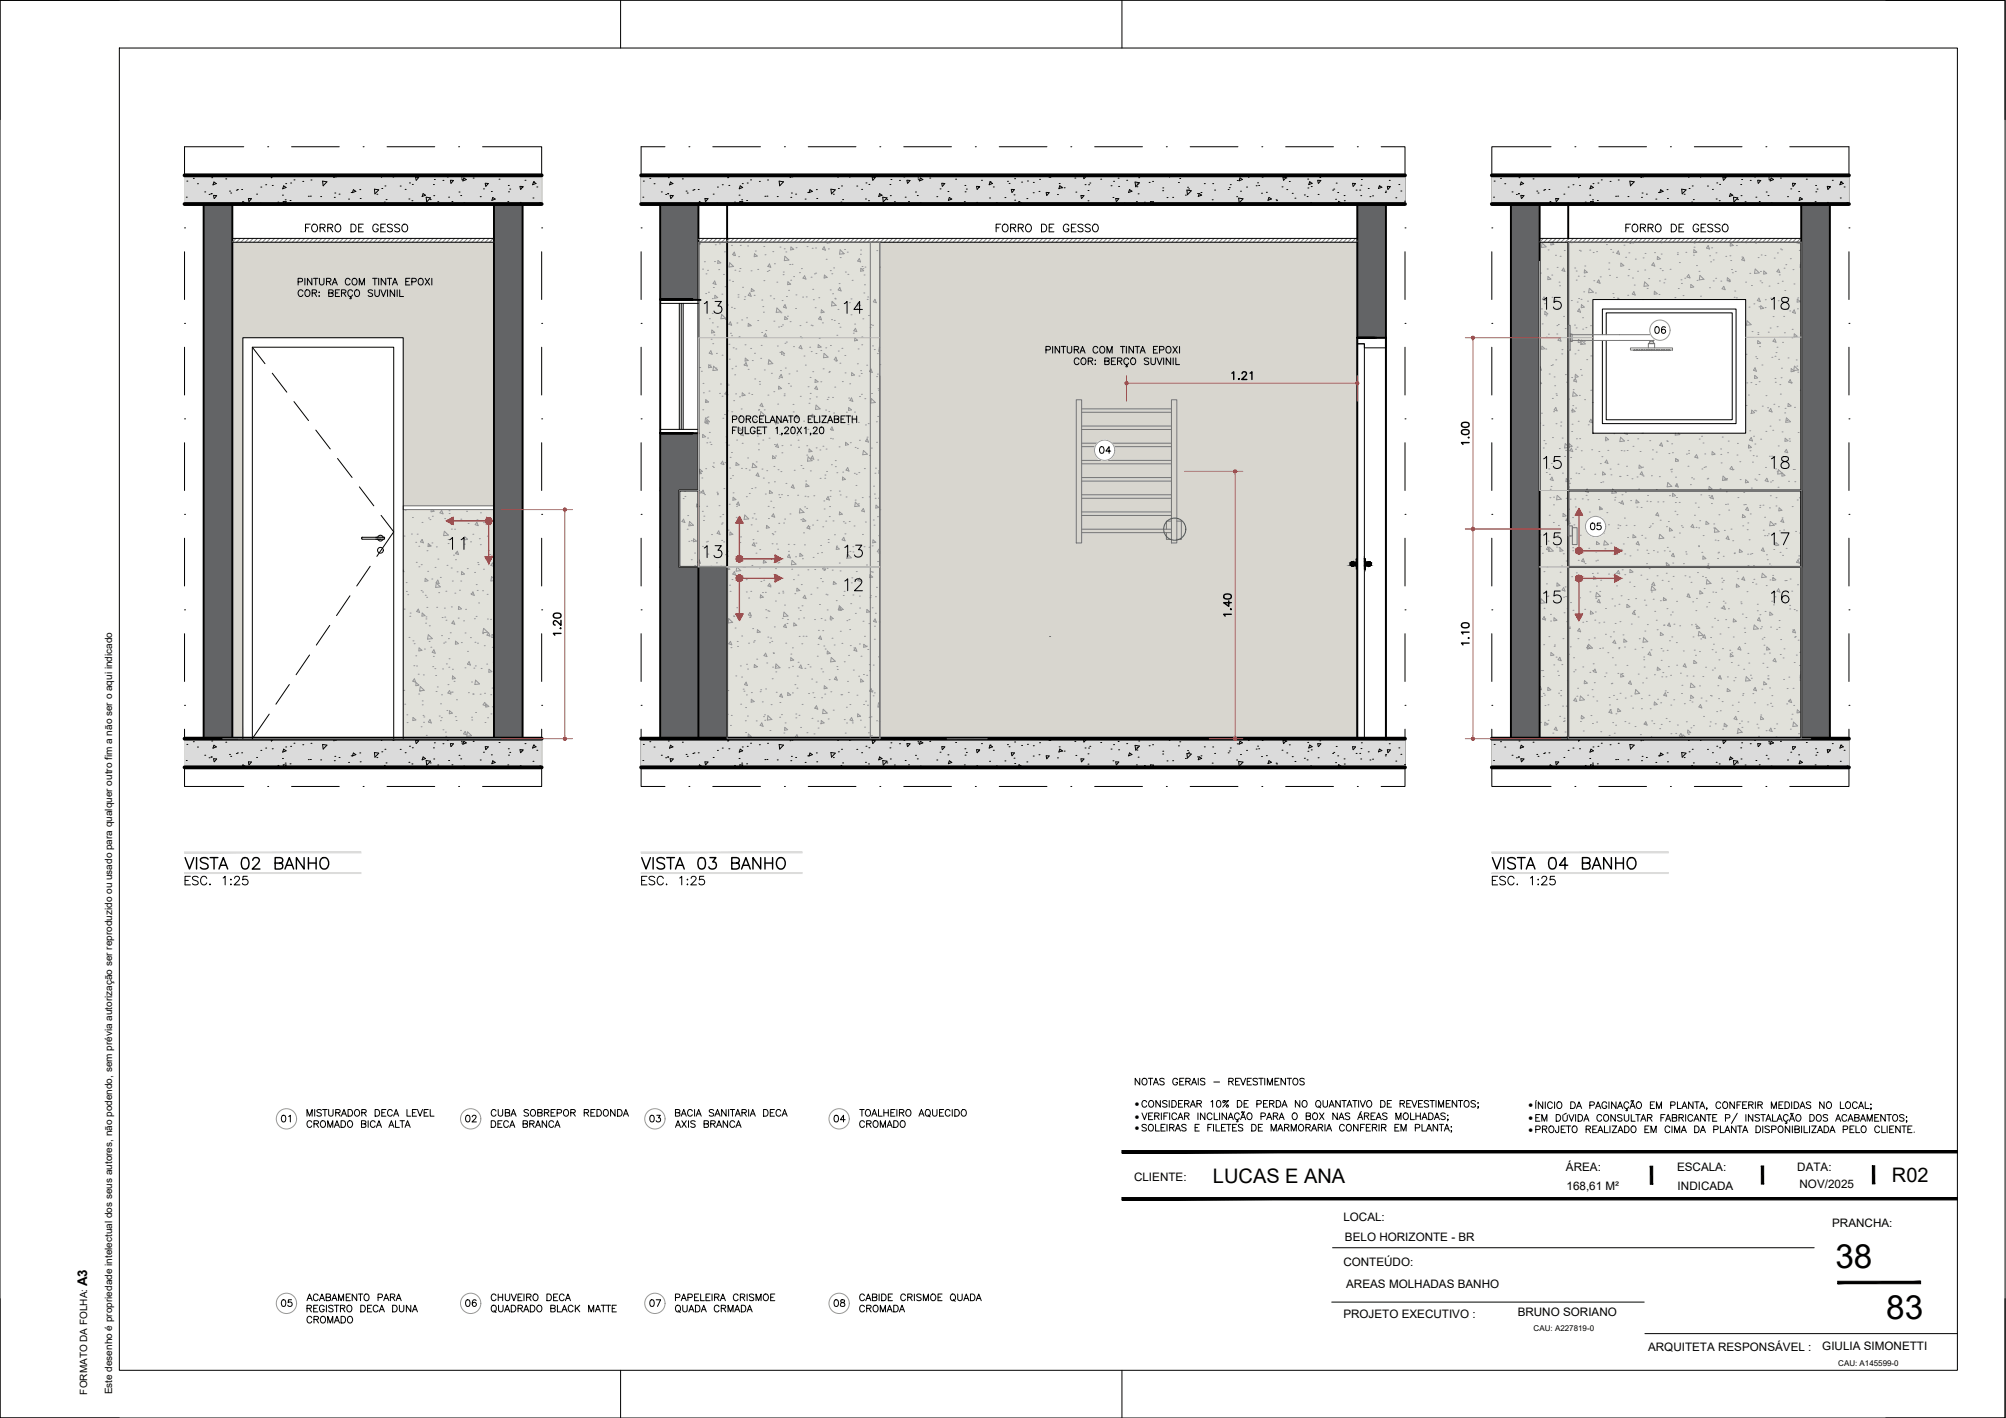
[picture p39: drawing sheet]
<svg xmlns="http://www.w3.org/2000/svg" width="420mm" height="297mm" viewBox="0 0 420 297" stroke-linecap="round" stroke-linejoin="round" font-family="sans-serif">
<defs><g id="words">
<g font-size="7">
<text x="384.4" y="265.6">38</text>
<text x="395.1" y="276.3">83</text>
</g>
<g font-size="6.2">
<text x="146.4" y="67">13</text>
<text x="175.7" y="67">14</text>
<text x="322.1" y="127.7">15</text>
<text x="369.7" y="127.7">16</text>
</g>
<g font-size="5.7">
<text x="322.1" y="66">15</text>
<text x="369.7" y="66">18</text>
<text x="322.1" y="99.5">15</text>
<text x="369.7" y="99.5">18</text>
<text x="93.1" y="116.4">11</text>
<text x="146.4" y="118.2">13</text>
<text x="175.7" y="117.8">13</text>
<text x="322.1" y="115.4">15</text>
<text x="369.7" y="115.4">17</text>
<text x="175.7" y="124.9">12</text>
<text x="37.4" y="183.4">VISTA 02 BANHO</text>
<text x="133.3" y="183.4">VISTA 03 BANHO</text>
<text x="311.5" y="183.4">VISTA 04 BANHO</text>
</g>
<g font-size="4.4">
<text x="62.8" y="49.7">FORRO DE GESSO</text>
<text x="207.4" y="49.7">FORRO DE GESSO</text>
<text x="339.4" y="49.7">FORRO DE GESSO</text>
<text x="345.4" y="70.9">06</text>
<text x="229" y="96.3">04</text>
<text x="332" y="112.2">05</text>
<text x="57.9" y="236.4">01</text>
<text x="96.3" y="236.4">02</text>
<text x="134.8" y="236.4">03</text>
<text x="173.6" y="236.4">04</text>
<text x="57.9" y="274.8">05</text>
<text x="96.3" y="274.8">06</text>
<text x="134.8" y="274.8">07</text>
<text x="173.6" y="274.8">08</text>
</g>
<g font-size="4.2">
<text x="254.1" y="247.9">LUCAS E ANA</text>
<text x="396.3" y="247.7">R02</text>
</g>
<text font-size="2.8" x="18.3" y="269.4" transform="rotate(-90 18.3 269.4)">A3</text>
<g font-size="2.4">
<text x="328" y="245.3">ÁREA:</text>
<text x="351.3" y="245.3">ESCALA:</text>
<text x="376.4" y="245.3">DATA:</text>
<text x="237.5" y="247.3">CLIENTE:</text>
<text x="328.1" y="249.4">168,61 M²</text>
<text x="351.4" y="249.4">INDICADA</text>
<text x="376.9" y="248.9">NOV/2025</text>
<text x="281.4" y="255.9">LOCAL:</text>
<text x="383.8" y="257.1">PRANCHA:</text>
<text x="281.7" y="260">BELO HORIZONTE - BR</text>
<text x="281.4" y="265.1">CONTEÚDO:</text>
<text x="282" y="269.8">AREAS MOLHADAS BANHO</text>
<text x="317.9" y="275.7">BRUNO SORIANO</text>
<text x="281.4" y="276.1">PROJETO EXECUTIVO :</text>
<text x="345.2" y="283">ARQUITETA RESPONSÁVEL :</text>
<text x="381.7" y="282.9">GIULIA SIMONETTI</text>
</g>
<g font-size="2.1">
<text x="237.7" y="231.9">·</text>
<text x="320.2" y="232.2">·</text>
<text x="237.7" y="234.5">·</text>
<text x="237.7" y="236.9">·</text>
<text x="320.2" y="234.9">·</text>
<text x="320.2" y="237.3">·</text>
<text x="18.3" y="292.1" transform="rotate(-90 18.3 292.1)">FORMATO DA FOLHA:</text>
<text x="23.5" y="292.1" transform="rotate(-90 23.5 292.1)">Este desenho é propriedade intelectual dos seus autores, não podendo, sem prévia autorização ser reproduzido ou usado para qualquer outro fim a não ser o aqui indicado</text>
</g>
<g font-size="1.7">
<text x="321.2" y="278.9">CAU: A227819-0</text>
<text x="385" y="286.1">CAU: A145599-0</text>
</g>
</g></defs>
<!-- layer: 03-TRA_paredes -->
<g fill="#e1e1da" stroke="#e1e1da" stroke-width=".21">
<path d="M322.5 50.7l6 68.1v-68.1zM322.5 50.7l6 68.1h-6z"/>
<path d="M322.5 118.8l6 35.9v-35.9zM322.5 118.8l6 35.9h-6z"/>
<path d="M328.5 50.7l48.8 12v-12zM328.5 50.7l48.8 12h-48.8z"/>
<path d="M365.6 62.7l11.7 28v-28zM365.6 62.7l11.7 28h-11.7z"/>
<path d="M328.5 62.7l5.1 28v-28zM328.5 62.7l5.1 28h-5.1z"/>
<path d="M328.5 90.7l48.8 12.1v-12.1zM328.5 90.7l48.8 12.1h-48.8z"/>
<path d="M328.5 102.8l48.8 16v-16zM328.5 102.8l48.8 16h-48.8z"/>
<path d="M328.5 118.8l48.8 35.9v-35.9zM328.5 118.8l48.8 35.9h-48.8z"/>
<path d="M84.5 106.8l19 47.9v-47.9zM84.5 106.8l19 47.9h-19z"/>
<path d="M146.3 50.7l38 52.1v-52.1zM146.3 50.7l38 52.1h-38z"/>
<path d="M142.3 102.8l42 16v-16zM142.3 102.8l42 16h-42z"/>
<path d="M152.3 118.8l32 35.9v-35.9zM152.3 118.8l32 35.9h-32z"/>
</g>
<g fill="none" stroke="#939598" stroke-width=".21">
<path d="M146.5 51.1h.1M146.6 50.7l.1 .4-.4-.2M147.2 56.4h.1M147.5 54.8h.1M147.9 57.4h.1M148.2 56.6h.1M149.6 54.8h.1M149.7 58.9l.3 .7-.6-.2zM149.8 51.3h.1M150.4 54.6l.6 .5-.7 .1zM150.5 56.5h.1M150.7 51.1h.1"/>
<path d="M151.5 57.5h.1M151.7 52.8h.1M152.8 58.7h.1M152.8 55l.8 .8-.9 .1zM153.2 51.4h.1M153.4 59h.1M153.7 53.5h.1M153.8 52.8l.3 .7-.7-.2zM153.9 56.6h.1M154.7 53.8h.1M154.8 56.8h.1M155 56.2h.1"/>
<path d="M155 51.4h.1M156.6 51.5h.1M157.3 56.7h.1M158 53.2l.6 .4-.6 .2zM158.2 52.6h.1M158.7 56.4h.1M160 51.6h.1M160 58.8h.1M160.2 53.4h.1M160.7 56.9h.1M161 56.6h.1M161.2 55.3l.2 .7-.6-.2z"/>
<path d="M161.9 52.7h.1M162.2 55.3h.1M162.7 59.1h.1M163.4 51.8h.1M164 57.5h.1M164.1 57h.1M164.3 52.1h.1M164.4 53.7l.8 .8-.9 .1zM164.6 52.8h.1M165 59l.6 .5-.6 .1zM165.4 55.4h.1M165.6 58.7h.1"/>
<path d="M165.7 51.7l.5 .5-.6 .2zM165.9 55.4h.1M166.2 57.9h.1M166.7 51.9h.1M167.4 57.1h.1M167.9 56.3h.1M168.5 57.8l.3 .7-.6-.2zM169 51.7h.1M169.9 58.1h.1M170.1 52h.1M170.6 57.4h.1M170.8 52h.1"/>
<path d="M170.8 57.2h.1M172.6 51.7l.3 .7-.6-.2zM172.7 57.6l.5 .5-.6 .1zM172.9 50.8h.1M173 54.3h.1M173.3 50.7l-.1 .2 .7-.1-.1-.1M173.5 52.1h.1M173.9 56.7h.1M174.2 57.3h.1M174.6 56.1h.1M175.7 59.4h.1M176 54h.1"/>
<path d="M176 52.3l.8 .8-.9 .1zM176.6 53.1h.1M176.9 52.3h.1M177.1 57h.1M177.5 52.8h.1M177.6 57.5h.1M178.5 58.7h.1M180 54.2l.3 .7-.7-.2zM180.2 53.3h.1M180.3 52.4h.1M180.3 56.2l.6 .5-.6 .1zM180.6 55.8h.1"/>
<path d="M180.7 56.3h.1M181 57.6h.1M181.1 59.7h.1M181.2 56h.1M183.6 52.5h.1M184.2 56h.1M322.6 57.2h.1M323.8 51.7l-.8-.8-.1 .9 .9-.1M324.1 56.4h.1M324.3 52.4h.1M324.8 58.4l-.6-.5v.7M324.8 58.5l-.6 .1"/>
<path d="M324.9 50.7l-.1 .6M325 50.7l.5 .4M325 57.6h.1M325.5 51.2l-.7 .1M325.8 53.5h.1M326.1 56h.1M326.5 59.1h.1M326.8 53.7h.1M327.5 56.2l.3 .7-.6-.2zM327.6 52.5h.1M328.4 57.7h.1M329.1 50.8h.1"/>
<path d="M329.8 56.1h.1M330.1 58.7h.1M330.1 56.8h.1M330.6 57.9h.1M330.8 52.4h.1M331 52.6h.1M331.7 50.7h.1M331.8 57.9h.1M331.9 55.7h.1M332.5 57l-.6-.5-.1 .7 .7-.1M333 52.4h.1M333.7 52.9h.1"/>
<path d="M333.8 58.8h.1M334.4 52.7h.1M334.7 58.8h.1M334.9 58.6l.2 .7-.6-.2zM335.2 58h.1M336.5 51.2h.1M336.9 56.4h.1M337 55.1h.1M337.1 57.7h.1M337.4 52.3h.1M337.8 52.8h.1M338.6 58.1h.1"/>
<path d="M339 52.6l.2 .7-.6-.2zM340.1 55.6l-.6-.5v.6M340.1 55.7l-.6 .1M340.1 51.4h.1M340.5 53.9h.1M341 57.7h.1M341.1 56.4h.1M341.2 53h.1M341.9 58.2h.1M342.3 59.7h.1M342.5 54.3h.1M343 56.8h.1"/>
<path d="M344.1 54h.1M344.5 59.1l-.2 .9 1-.2-.8-.7M344.5 56.6h.1M344.6 53.1h.1M345.3 58.4h.1M346.5 52.9h.1M346.6 55.7l-.6-.2 .3-.5 .3 .8M347.6 58.9h.1M347.7 56.3h.1M347.7 54.2l-.5-.5-.1 .6M347.7 54.2l-.6 .2M347.9 53.2h.1"/>
<path d="M348.2 56.7h.1M348.5 59.3h.1M348.7 58.5h.1M349.8 56.4h.1M351.3 53.3h.1M351.3 53h.1M351.7 55h.1M352.1 58.6h.1M352.2 59.4h.1M352.9 58.3h.1M353.1 52.9h.1M353.7 57.5l-.4 .5 .7 .2-.3-.7"/>
<path d="M354.7 53.5h.1M354.8 51.8h.1M355.3 55.6h.1M355.4 52.8l-.6-.5v.6l.6-.1M355.5 58.7h.1M355.9 56.8h.1M356.1 57.7l.8 .8-1 .1zM357.8 51.4l.3 .8-.7-.2zM358.1 53.6h.1M358.3 54.8h.1M358.5 51.9h.1M358.8 58.9h.1"/>
<path d="M358.8 54.4h.1M359.3 58.3h.1M359.4 53h.1M360.4 58.9h.1M361 60l-.3 .5 .6 .2M361.1 60l.2 .7M361.5 53.7h.1M361.8 58.2l.6 .5-.6 .1zM362.1 59h.1M362.2 59h.1M362.3 53.6h.1M362.4 50.9l.6 .5-.6 .1z"/>
<path d="M362.5 54.6h.1M362.7 56.5h.1M362.8 57.1h.1M363.5 56.9h.1M363.7 51.4h.1M364.8 53.8h.1M365.1 53.9l.3 .7-.6-.2zM365.6 59.1h.1M365.7 50.8h.1M366.5 57.3h.1M366.8 59.8h.1M367.6 56.4l.9 .8-1 .1 .1-.9"/>
<path d="M367.7 50.9h.1M368.2 54h.1M368.7 58.9h.1M368.7 56.9h.1M368.9 53.4h.1M369 59.2h.1M369.4 56.8l.6 .5-.6 .1zM369.7 53.5h.1M371.6 54.1h.1M372.3 53h.1M372.4 59.4h.1M372.5 56.4l.3 .7-.6-.2z"/>
<path d="M372.7 57.6h.1M372.9 52.2h.1M373.2 52.3h.1M373.3 58.9h.1M373.7 56.2h.1M374 55.4h.1M375 54.2h.1M375.5 56.5h.1M376.3 50.7v.1l.6 .2-.1-.3M376.9 52.5h.1M377.2 55h.1M377.3 55.5l-.2-.1-.1 .6"/>
<path d="M377.3 56h-.3M146.6 77h.1M146.9 77.8h.1M148.5 76.4l.6 .5-.7 .1zM148.7 76.5h.1M148.9 73.5l.3 .7-.7-.2zM148.9 71.1h.1M149.1 69.1l.6 .5-.6 .2zM149.3 72h.1M149.5 76.7l.8 .8-1 .1zM149.5 70.2h.1M149.9 77.1h.1"/>
<path d="M150.1 74h.1M151.2 74.4h.1M152.7 72.1h.1M152.8 75.2h.1M153 69.8h.1M153.2 70.3h.1M153.3 77.2h.1M153.6 72.9h.1M153.9 78.5h.1M154.1 76.7h.1M154.1 73.1h.1M154.3 67.7h.1"/>
<path d="M154.6 61.8h.1M154.6 62.2h.1M154.8 70.5h.1M155.3 67h.1M155.5 60.2h.1M155.8 76.4h.1M155.9 62.7h.1M156 62.2h.1M156 72.2h.1M156.1 75l.6 .5-.6 .1zM156.3 76l.2 .7-.6-.2zM156.4 66.6h.1"/>
<path d="M156.7 77.4h.1M156.7 67.7l.6 .5-.6 .1zM157 68.1h.1M157.1 61.3l.2 .8-.6-.2zM157.2 73h.1M157.4 60.4l.6 .5-.7 .2zM157.6 75.5h.1M157.9 61.9h.1M158 74h.1M158.1 79.4h.1M158.7 67.1h.1M159 79.9h.1"/>
<path d="M159.3 75.1h.1M159.4 72.4h.1M159.5 69.6h.1M159.6 62.9h.1M159.8 64.2h.1M159.9 65.4h.1M160.1 77.5h.1M160.3 69.9l.3 .7-.6-.2zM160.4 69.2h.1M161 75.4l.9 .8-1 .1zM161.2 75.7h.1M161.3 62h.1"/>
<path d="M161.6 78.2h.1M162.1 62.6h.1M162.1 67.3h.1M162.7 64.5l.9 .8-1 .1zM162.8 72.5h.1M163.1 68.5h.1M163.1 79.2h.1M163.3 73.8h.1M163.5 77.6h.1M163.6 65.5h.1M163.6 68.4h.1M163.6 78.4l.3 .7-.6-.2z"/>
<path d="M163.7 73.6l.6 .5-.6 .1zM163.8 63h.1M163.9 68.1h.1M164.1 74.4h.1M164.4 71.9h.1M164.4 66.3l.6 .5-.7 .1zM164.4 63.8l.3 .7-.6-.2zM164.5 77.1h.1M164.7 71.7h.1M164.7 62.1h.1M164.9 66.2h.1M165.2 60.8h.1"/>
<path d="M165.2 78.3h.1M165.5 67.4h.1M166.2 72.6h.1M166.6 64.6h.1M166.7 61.8h.1M166.9 77.7h.1M167.6 68.2h.1M167.6 70.6h.1M167.7 72.4l.3 .7-.6-.2zM167.9 70.7h.1M168.1 62.2h.1M168.4 74.6h.1"/>
<path d="M168.7 76.5h.1M168.9 67.5h.1M168.9 62.2h.1M169.6 72.7h.1M169.7 79.1h.1M169.9 68.1h.1M169.9 73.6h.1M170.1 68.2h.1M170.2 77.9h.1M170.2 60.6h.1M170.3 62.8h.1M170.7 64.5h.1"/>
<path d="M170.8 79.5l.5 .5-.6 .1zM170.9 74h.1M171.4 72.2l.6 .5-.7 .1zM171.5 62.4h.1M171.6 70.9h.1M171.8 66.3l.3 .7-.7-.2zM171.9 73.4h.1M171.9 80h.1M172 64.9l.6 .5-.6 .1zM172.3 67.6h.1M172.4 77.3h.1M172.6 74l.8 .8-.9 .1z"/>
<path d="M173 72.9h.1M173.6 78h.1M173.7 77.8h.1M173.9 72.4h.1M175.1 75.7h.1M175.1 74.8l.2 .8-.6-.3zM175.3 70.2h.1M175.6 73.5h.1M175.9 76.1h.1M176.3 73h.1M176.4 79.9h.1M177 74.5h.1"/>
<path d="M177 78.1h.1M178.4 78.1l.6 .5-.6 .1zM178.7 69.8h.1M179 70.8l.6 .5-.6 .1zM179.2 68.8l.3 .7-.7-.2zM179.6 76.2h.1M179.7 73.1h.1M179.9 78.8h.1M180.3 77.6h.1M180.4 78.2h.1M180.5 72.2h.1M180.5 70.6h.1"/>
<path d="M181.5 76.5h.1M182.4 77.3l.3 .7-.6-.2zM182.8 72.5h.1M183.1 73.2h.1M183.6 78.9h.1M183.8 78.4h.1M183.8 74.1h.1M184.3 76.4h.1M184.3 72.8l-.1-.1-.1 .9h.2M322.5 79.9l.4 .4M322.6 76.8l-.1 .2M322.6 76.8l.3 .7-.4-.1"/>
<path d="M323.6 73l-.6-.5-.1 .6h.7M323.8 73.1h.1M323.9 70.6h.1M324.3 70h.1M324.5 78.3h.1M324.9 76.6h.1M325.2 76.4h.1M325.5 79h.1M325.9 75.4h.1M326.1 70h.1M326.1 68.2h.1M326.7 70.8l.3 .7-.7-.2z"/>
<path d="M327.1 74.1h.1M327.2 73.2h.1M327.8 68.8h.1M327.9 78.5h.1M328.3 72.7h.1M329.2 79.1h.1M329.6 79.6h.1M329.8 68.1h.1M329.9 74.1h.1M329.9 79.3l-.3 .5 .6 .2M330 79.3l.2 .7M330.1 68.7h.1"/>
<path d="M330.3 63.3h.1M330.5 73.4h.1M330.5 78.9l-.5-.5-.1 .6M330.6 78.9l-.7 .1M330.6 71.1l.6 .5-.6 .2zM330.6 62.5h.1M330.8 64.7l.2 .7-.6-.2zM331 77.4h.1M331.2 62.7h.1M331.2 71.3l.8 .7-.9 .2zM331.2 78.6h.1M331.2 72h.1"/>
<path d="M331.5 66.6h.1M331.5 68.9h.1M331.7 61.1h.1M331.8 71.5h.1M331.8 64.3l-.6-.5v.6h.6M332.2 68.6h.1M332.3 75.3h.1M332.5 63.1h.1M332.9 60.4l.8 .8-.9 .1 .1-.9M333.1 68.2h.1M333.2 74.6h.1M334.2 61.4h.1"/>
<path d="M337.8 61.5h.1M337.9 62.3h.1M338.9 62.7v-.3l.4 .3M340.9 61.9h.1M342.2 61.1l.3 .7-.6-.2zM344 62.7h.1M345 60.4h.1M347.1 61.5l-.6-.5v.6l.6-.1M347.5 61.7h.1M350.8 62.3h.1M351.5 60.4h.1M352.5 61.9h.1"/>
<path d="M354.8 60.1l-.6-.5-.1 .6M354.8 60.1l-.7 .1M356.2 62h.1M358.1 60.3h.1M363.2 62.3h.1M363.3 61h.1M363.7 62.4h.1M365.7 74.2h.1M366 67.2l.8 .8-1 .1zM366.3 64.3h.1M367 69.5h.1M367.3 63.7h.1"/>
<path d="M367.6 77.1l.3 .7-.6-.2zM367.7 74.7h.1M368 75.1h.1M368.1 79.1l-.6-.5v.7l.6-.1M368.2 70.1h.1M368.2 69.7h.1M368.4 80h.1M368.5 72.6h.1M368.8 71.8l-.6-.4-.1 .6M368.8 71.9l-.7 .1M369 76.5h.1M370.4 69.6h.1"/>
<path d="M370.8 68.7h.1M371.1 74.9h.1M371.7 71l-.4 .5 .7 .2-.3-.7M371.8 79.3h.1M371.8 74.6h.1M372 73.9h.1M372.2 72.7h.1M372.2 68.4h.1M372.5 75.3h.1M373 79.1h.1M373.1 77.1h.1M373.4 71.7h.1"/>
<path d="M373.7 69.7h.1M374.5 75h.1M375.3 70.8h.1M375.4 69h.1M375.8 77.7l-.6-.5-.1 .6M375.8 77.8l-.7 .1M375.9 76.7l.8 .8-1 .1zM376.2 75.4h.1M376.3 76.7h.1M376.4 70.4l-.6-.5v.7M376.4 70.5l-.6 .1M376.6 78h.1"/>
<path d="M377.1 69.8h.1M146.3 98.6l.6 .6-.6 .1M146.6 98.3l.6 .5-.7 .1zM147.2 85.8h.1M147.2 91l.6 .5-.6 .1zM147.2 80.3h.1M147.3 82.3h.1M147.7 84.2h.1M147.8 87.6l.8 .8-1 .1zM147.8 98.2h.1M147.8 83.7l.6 .5-.6 .1zM148 87.5h.1"/>
<path d="M148 92.8h.1M148.1 88.1l.2 .7-.6-.2zM148.2 91.8h.1M148.3 87.3h.1M148.5 81.9h.1M148.6 90.6h.1M148.7 92.6h.1M148.9 93.1h.1M149.2 97.7h.1M149.4 97h.1M149.4 97.9h.1M150.7 82.4h.1"/>
<path d="M150.9 80.4h.1M151.2 83h.1M151.3 96.6l.3 .7-.6-.2zM151.4 87.6h.1M151.7 86.8h.1M151.8 96.9h.1M152.1 92.7h.1M152.1 91.5h.1M152.2 82l.2 .7-.6-.2zM152.3 80.3h.1M152.3 86.1h.1M152.5 80.7h.1"/>
<path d="M152.6 93.2h.1M152.8 98h.1M152.9 95.8h.1M153.2 94.8h.1M153.3 86.3h.1M153.4 99.6h.1M153.4 89.4h.1M153.7 83.9h.1M154.1 82.5h.1M154.2 96.9l.6 .5-.7 .1zM154.3 92.2h.1M154.8 87.7h.1"/>
<path d="M154.8 89.6l.6 .5-.6 .1zM154.9 83.1h.1M155.2 85.7h.1M155.3 98.1h.1M155.4 92.9h.1M155.4 90.6l.3 .7-.6-.2zM155.5 82.3l.6 .5-.7 .1zM155.7 89.5h.1M156.2 98.2h.1M156.6 95.9h.1M156.8 82.4h.1M156.9 98.5h.1"/>
<path d="M157.5 82.6h.1M157.7 97.1l.8 .7-1 .2zM157.8 88.3h.1M158.2 87.9h.1M158.4 96.8h.1M158.6 91.3h.1M158.7 99.1l.3 .7-.6-.2zM158.8 93h.1M158.9 85.9h.1M158.9 94.2h.1M158.9 85.8h.1M159.1 80.5h.1"/>
<path d="M159.3 88.3h.1M159.4 86.2l.8 .8-1 .1zM159.5 84.5l.3 .7-.6-.2zM159.6 98.3h.1M159.8 92.2h.1M160.1 85.9h.1M160.6 98.6h.1M160.8 82.8h.1M161.1 91.8h.1M161.6 88h.1M161.8 95.5l.6 .5-.6 .1zM162.1 82h.1"/>
<path d="M162.1 97.7h.1M162.2 93.1h.1M162.4 95.5h.1M162.5 88.2l.6 .5-.7 .1zM162.6 90.1h.1M162.8 93l.3 .7-.6-.2zM162.9 84.7h.1M162.9 88.5h.1M163 98.4h.1M163.1 80.9l.6 .5-.6 .1zM163.3 91h.1M163.6 98.8h.1"/>
<path d="M163.8 94.9h.1M163.8 93.4h.1M164 87.9h.1M164.2 82.9h.1M164.3 82.5h.1M165 88.1h.1M165.1 80.4h.1M165.6 93.2h.1M165.6 80.9h.1M166.1 84.7h.1M166.1 86.3h.1M166.3 98.5h.1"/>
<path d="M166.9 87l.3 .7-.6-.2zM166.9 91.1h.1M167.2 92.2h.1M167.3 93.7h.1M167.6 83h.1M167.8 97.5h.1M168.2 98.1h.1M168.3 88.2h.1M169 93.4h.1M169 95.3h.1M169.2 89.9h.1M169.2 81h.1"/>
<path d="M169.3 95.7l.8 .8-1 .1zM169.4 84.5h.1M169.5 94.1l.6 .5-.7 .1zM169.6 83.6h.1M169.7 82.4h.1M169.7 98.6h.1M170.1 87.4h.1M170.1 86.8l.6 .5-.6 .1zM170.2 95.5l.3 .7-.7-.2zM170.7 88.3h.1M170.9 93.8h.1M170.9 84.9l.9 .7-1 .2z"/>
<path d="M171 83.1h.1M171 80.9l.3 .7-.7-.2zM171.3 96.4h.1M171.7 88.4h.1M171.7 94.3h.1M172.4 93.5h.1M172.8 99.5h.1M172.9 85.9h.1M173 94.1h.1M173.1 98.8h.1M173.2 88.7h.1M173.2 83.7h.1"/>
<path d="M173.5 83.2h.1M173.6 86.2h.1M173.9 91.8h.1M174.1 90.1h.1M174.1 97.4h.1M174.3 89.4l.2 .8-.6-.3zM174.4 83.3h.1M174.4 91.9h.1M174.6 86.5h.1M174.8 81.1h.1M174.9 96.5h.1M175 97.8h.1"/>
<path d="M175.1 88.5h.1M175.3 99h.1M175.7 93.6h.1M176.5 99.9l.6 .5-.7 .1zM176.5 98.9h.1M177.1 92.7l.6 .4-.6 .2zM177.3 86.3h.1M177.5 98l.3 .7-.6-.2zM177.6 88.9h.1M177.8 83.4h.1M177.8 85.4l.6 .5-.7 .1zM178 80.4h.1"/>
<path d="M178.1 92.7h.1M178.4 83.4l.2 .7-.6-.2zM178.5 88.6h.1M178.9 99.2h.1M179 86.3h.1M179.1 93.7h.1M179.3 99.3h.1M179.6 93.9h.1M179.8 88.5h.1M179.9 99h.1M180 92.2h.1M180 83.1h.1"/>
<path d="M180.4 82.6h.1M180.8 94.4l.9 .8-1 .1zM181 98.2h.1M181.1 83.5h.1M181.3 89h.1M181.6 91.6h.1M181.6 91.9l.3 .7-.6-.2zM181.8 88.7h.1M182.1 95.4h.1M182.5 93.9h.1M182.5 83.5l.8 .8-.9 .1zM182.5 82.4h.1"/>
<path d="M183.3 99.1h.1M183.4 98.1h.1M183.6 88.4h.1M183.6 92.7h.1M183.8 87.2h.1M183.9 81.4h.1M184 81.8h.1M184.3 98.7l-.2-.2v.6h.2M322.5 88.6h.1M322.9 86.6h.1M322.9 80.3l-.4 .1M323.2 89.1h.1"/>
<path d="M323.4 92.3h.1M325.1 83.5h.1M325.2 91.7h.1M325.4 86.2h.1M325.6 80.8h.1M325.9 85.4l.2 .7-.6-.2zM325.9 88.8h.1M325.9 82.5h.1M326 82.8h.1M326.9 89.2h.1M326.9 88.4h.1M327.2 91.8h.1"/>
<path d="M328.1 80.1h.1M328.5 83.6h.1M329.2 86h.1M329.2 90.4h.1M329.3 88.9h.1M329.4 85h.1M329.5 81.6h.1M329.5 82.1l.9 .8-1 .1zM329.9 86.2l-.6-.5v.6M329.9 86.2l-.6 .1M330 85.5h.1M330.1 99.1h.1"/>
<path d="M330.2 91.9h.1M330.3 93.7h.1M330.6 88.3h.1M330.6 99.2h.1M330.8 82.8h.1M330.9 91.9h.1M331.2 94.4h.1M331.2 97.8h.1M331.7 98.3h.1M331.9 83.7h.1M332.7 89h.1M333.2 81.8h.1"/>
<path d="M333.2 87.8l.3 .7-.6-.2zM333.4 94.2h.1M333.5 84.3h.1M334 99.3h.1M334.9 94.6h.1M335.2 97.1h.1M335.5 95.7h.1M336.2 92.3h.1M336.3 99.3l-.6-.4-.1 .6 .7-.1M336.5 96.4l.3 .7-.6-.2zM336.8 94.3h.1M336.9 92.1l-.6-.5v.6"/>
<path d="M336.9 92.1l-.6 .1M337.2 98.3h.1M337.4 99.5h.1M338 90.8h.1M338.9 97.2h.1M339.2 99.8h.1M339.3 92.5l.1-.9 .9 .8-1 .1M339.3 99.8h.1M339.6 94.4h.1M340.1 94.5h.1M340.3 90.7l.6 .3-.1-.3M340.7 97.7h.1"/>
<path d="M340.8 99.6h.1M340.8 94.4h.1M340.9 92.3h.1M342 93.5h.1M342.9 99.9h.1M343 91.9h.1M343.3 97.4l.6 .5-.6 .2zM343.5 94.6h.1M343.9 98.8l-.4 .5 .6 .3-.2-.7M343.9 90.7v.1M344 97.9h.1M344.2 99.7h.1"/>
<path d="M344.2 90.7l-.3 .1M345.5 92.3h.1M345.9 99.7h.1M346.1 96.2h.1M346.1 94.2h.1M346.9 94.7h.1M347.6 99.9h.1M348 92.8l-.4 .5 .6 .2M348 92.8l.2 .7M349.1 92.4h.1M349.2 92.5h.1M349.5 95h.1"/>
<path d="M349.9 98.4h.1M350.1 98.8h.1M350.1 98.3h.1M350.1 93h.1M350.3 94.8h.1M350.9 90.7v.5l.9-.2M350.9 100h.1M351.3 96.3h.1M351.5 90.8h.1M351.5 90.7l.3 .3M351.6 96.5l-.6-.5-.1 .6M351.6 96.6l-.7 .1"/>
<path d="M353.2 95.1h.1M353.5 97.7h.1M353.7 95h.1M353.7 94.4h.1M355 95.7l.3-.4 .3 .7-.6-.2M355.9 92h.1M356.4 91.4h.1M356.5 98.2h.1M356.7 92.8h.1M356.9 97.9h.1M357.1 95.1h.1M357.2 97.8h.1"/>
<path d="M359.2 95.1l-.6-.5v.6M359.2 95.2l-.6 .1M360.4 94.1h.1M360.4 95.2h.1M360.5 97h.1M360.7 91.6h.1M360.9 99.7l-.1 1 .9-.2-.8-.8M361.8 94.8h.1M362 92.4h.1M362.7 97.7l.3 .7-.6-.2zM363 98.3h.1M363.8 95.3h.1"/>
<path d="M363.9 92.9h.1M364.4 96.7h.1M365.7 84.9h.1M365.9 80.2h.1M366.2 82.7h.1M366.3 93.2l.5 .5-.6 .2zM366.5 90.2h.1M366.5 94.4h.1M366.7 86.6h.1M366.7 80.1h.1M366.8 91.7l.3 .7-.7-.2zM367.1 96.8h.1"/>
<path d="M367.2 95.4h.1M367.3 91.4h.1M367.5 86h.1M367.5 86.4l-.6-.5-.1 .6h.7M367.6 93h.1M367.7 80.5h.1M367.7 86.1h.1M368.8 92h.1M369.1 85.1h.1M369.9 90.4h.1M369.9 82.9h.1M370.2 85.4h.1"/>
<path d="M370.7 89.3h.1M370.9 85.6l-.4 .5 .7 .2-.3-.7M371.3 90.1h.1M371.5 84.7h.1M371.8 80.1h.1M372.5 85.2h.1M372.7 88h.1M372.8 80.6h.1M372.9 82.6h.1M373.3 90.5h.1M373.8 86.5h.1M373.9 85.5h.1"/>
<path d="M373.9 91.8l.6 .5-.6 .1zM374.2 87.6l.8 .7-1 .2zM374.2 88.1h.1M374.5 84.5l.6 .5-.6 .2zM374.7 91.9h.1M374.8 92.4h.1M375.2 80.2h.1M375.2 80.2l-.6-.2 .4-.5 .2 .7M375.9 85.3h.1M376.6 90.6h.1M377.1 81.8h.1M84.5 119.4l.1 .4-.1-.1"/>
<path d="M84.6 112.3h.1M84.9 106.9h.1M86.2 111.9h.1M86.4 108.4h.1M87.1 113.6h.1M87.2 117.8h.1M87.4 111.9h.1M87.7 114.4h.1M87.7 118.7h.1M88.2 118.3h.1M88.4 109.4h.1M88.4 113l.3 .7-.6-.2z"/>
<path d="M89.4 115.4h.1M89.6 119.7h.1M89.7 108.5h.1M89.8 114.3h.1M90 108.8h.1M90.3 114.3l-.6-.4-.1 .6M90.3 114.4l-.6 .1M90.3 106.8v.4M90.5 113.7h.1M90.5 106.8l.4 .3M90.6 108.1h.1M90.9 107.1l-.6 .1"/>
<path d="M91.1 118.9h.1M92.5 106.9l-.3 .5 .6 .2-.3-.7M93.1 108.6h.1M93.6 118.4h.1M94 107h.1M94.1 107.6h.1M94.5 119h.1M95.7 119.8h.1M96.5 108.8h.1M97.7 107.1h.1M97.9 119.1h.1M98 109.7h.1"/>
<path d="M99.4 119.9h.1M99.9 109.4l-.4 .5 .6 .2M99.9 109.4l.3 .7M99.9 108.9h.1M100.2 118.3h.1M100.4 112.8h.1M100.6 114.1h.1M100.6 107.4h.1M101.3 119.2h.1M101.3 109.5h.1M101.7 109.8h.1M102.1 112.3h.1"/>
<path d="M102.3 115.4h.1M102.6 116.2h.1M103.1 117.9l-.3 .5 .6 .2-.2-.7M103.3 109h.1M143.1 104.4h.1M143.2 108.8l.2 .7-.6-.3zM143.4 102.9h.1M143.4 104h.1M143.9 110.9h.1M144 108h.1M144.3 113.4h.1M144.4 109.2l.8 .8-.9 .2z"/>
<path d="M144.5 109.9h.1M145.9 105.6l.6 .5-.6 .1zM146.6 103.3h.1M146.8 103h.1M147 100.1h.1M147.1 107.1h.1M147.3 102.7l.2 .7-.6-.2zM147.3 109h.1M147.4 108.1h.1M147.6 103.6h.1M148 106.1h.1M150.2 103.1h.1"/>
<path d="M150.2 111.7l.3-.5 .3 .7M150.3 103.4h.1M150.3 103.6h.1M150.6 105.9h.1M150.8 108.3h.1M151.1 109.8h.1M151.3 109.5h.1M151.4 107.8h.1M151.6 102.3h.1M152.5 111h.1M152.7 105.6h.1M153 100.2h.1"/>
<path d="M153.5 111.9l-.6-.5v.7M153.5 103.2h.1M153.6 104.2l.5 .5-.6 .1zM153.8 119.8l.3 .7-.6-.2zM154.2 108.4h.1M154.3 106.1h.1M154.3 118.8l.9 .7-1 .1zM154.6 108.6h.1M154.6 105.2l.3 .7-.6-.2zM155 113.7h.1M155.1 112.5h.1M155.7 118.9h.1"/>
<path d="M156 118.9h.1M156 107.9l.8 .8-.9 .1zM156.3 104h.1M156.9 103.4h.1M157.3 109.9h.1M157.4 102.3h.1M157.5 118.5h.1M157.6 108.5h.1M157.7 113h.1M157.9 113.7l.3 .7-.6-.2zM157.9 107.6h.1M158.2 102.2h.1"/>
<path d="M158.3 108.7h.1M158.3 113.8h.1M158.3 115.9h.1M158.6 111.3h.1M159 119h.1M159.1 115.1h.1M159.9 100.1h.1M159.9 117.3l.6 .5-.6 .1zM160.3 103.5h.1M160.6 110.1l.5 .4-.6 .1zM160.9 106.1h.1M160.9 101.1h.1"/>
<path d="M161 108.6h.1M161.2 102.8l.6 .5-.7 .1zM161.4 105h.1M161.5 117.2h.1M161.7 113.9h.1M161.7 111.8h.1M161.9 112h.1M162 106.3h.1M162 107.6l.3 .7-.7-.2zM162.2 100.9h.1M162.3 111.4h.1M162.4 119.1h.1"/>
<path d="M162.6 113.9h.1M162.9 115h.1M162.9 117.9h.1M163.1 109.6h.1M163.1 103.6h.1M163.1 117.8h.1M163.3 104.2h.1M163.7 103.6h.1M164.1 109.6h.1M164.3 108.7h.1M164.6 101.3h.1M165 103.8h.1"/>
<path d="M165.1 114h.1M165.1 115.5h.1M165.3 116.2l.2 .7-.6-.2zM165.5 107.7h.1M165.8 119.2h.1M165.9 117.4l.8 .8-.9 .1zM166.1 101.6l.2 .7-.6-.2zM166.3 114.1h.1M166.6 116.6h.1M167.1 103.7h.1M167.6 115.9l.5 .5-.6 .1zM167.6 106.6l.8 .7-1 .1z"/>
<path d="M167.7 108.9h.1M168.1 117h.1M168.2 108.6l.6 .5-.7 .1zM168.3 111.6h.1M168.5 114.1h.1M168.5 106.2h.1M168.6 104h.1M168.7 100.8h.1M168.8 101.4l.6 .4-.6 .2zM169 106.5h.1M169.2 104.1h.1M169.2 119.4h.1"/>
<path d="M169.4 110.1l.2 .7-.6-.2zM169.5 110.3h.1M170.2 110h.1M170.3 116.8h.1M170.5 103.9h.1M170.6 119.3h.1M171.1 109h.1M171.2 115.9h.1M171.8 100.2h.1M171.9 114.3h.1M172.1 115.8h.1M172.3 110.3h.1"/>
<path d="M172.6 104.9h.1M172.6 119.5h.1M172.6 106.6h.1M172.6 118.6l.3 .7-.6-.1zM172.7 100.2h.1M173 109.2h.1M173.2 119h.1M173.4 104l.3 .7-.6-.2zM173.5 113h.1M173.5 113.6h.1M173.7 108.2h.1M173.8 106.1h.1"/>
<path d="M173.8 104h.1M173.9 102.8h.1M174.5 109.1h.1M175.8 102.9h.1M175.9 107.2l.5 .5-.6 .1zM176 103.7h.1M176.6 109.3h.1M177 109.6h.1M177.2 104.1h.1M177.9 109.2h.1M178.9 110.2h.1M179.1 104.8h.1"/>
<path d="M179.2 105.2l.8 .8-1 .1zM179.3 101.7h.1M179.8 105.5h.1M180.6 104.2h.1M180.8 106.5l.3 .7-.6-.2zM181.3 109.4h.1M182.1 104.1h.1M182.9 108.9h.1M183 101.8h.1M183.1 110h.1M183.1 103.5h.1M183.3 104.4h.1"/>
<path d="M183.5 105.8l.6 .5-.7 .1zM183.8 108.2h.1M183.8 117.6h.1M184 104.4h.1M184 112.2h.1M184.1 115.9h.1M184.3 106.8h.1M184.3 115.6l-.2-.6-.4 .6 .6 .1M323.4 119.7h.1M324 118.8h.1M324.5 107.9h.1M324.6 104.3h.1"/>
<path d="M324.7 102.5h.1M324.9 101.9h.1M325.4 105.8h.1M325.4 104.1h.1M326.2 103.8l.8 .8-1 .1zM326.8 119.9h.1M327.1 118.6h.1M328 108l-.6-.4v.6l.6-.1M328 104.4h.1M328 117.5h.1M328.5 108.9l-.2-.4-.3 .5M328.5 106.7h.1"/>
<path d="M328.5 102h.1M328.9 104.6h.1M329.4 108.4h.1M329.9 104.5h.1M330 106.2h.1M330.2 114.8h.1M330.6 117.4h.1M331.4 104.5h.1M331.6 117l.3 .8-.6-.3zM332 118.1h.1M332.2 103.8h.1M332.5 104.7h.1"/>
<path d="M332.7 103.2l-.6-.3 .3-.5 .3 .8M332.8 114.9h.1M334.2 117.5h.1M334.2 115.6h.1M334.4 114v-.6l.6 .5-.6 .2M334.6 117.4h.1M334.8 104.6h.1M335.1 106.5h.1M335.3 101.1h.1M335.6 106.6l-.6-.5v.7l.6-.1M335.7 101h.1M336.1 113.3l-.2 .9"/>
<path d="M336.1 113.3l.8 .8-1 .1M336.1 115h.1M337.4 113.8h.1M338.2 104.7h.1M338.3 104.2h.1M338.6 103.2l-.8-.8-.2 .9 1-.1M338.6 116.1h.1M338.9 110.7h.1M338.9 110h.1M339 119.5l-.4 .5 .7 .2-.3-.7M339.1 105.2h.1M339.3 110.1h.1"/>
<path d="M339.5 115.1h.1M339.7 103.6h.1M339.8 119.4h.1M339.8 104.9l.3 .7-.7-.2zM340 113.9h.1M340.2 108.5h.1M340.3 116h.1M340.4 103.1h.1M340.6 110.1h.1M340.9 112.6h.1M341.4 119.9v-.6l.6 .5-.6 .2M341.4 116.4h.1"/>
<path d="M341.5 104.9h.1M341.8 100.3h.1M342.1 112l.5 .5-.6 .2zM342.3 110.1h.1M342.7 104.7l.6 .5-.7 .2zM342.8 106.2h.1M342.9 115.2h.1M343 113.4l-.3 .5 .6 .3-.2-.8M343.2 102.5h.1M343.7 106.3h.1M343.9 112.1h.1M344.6 112.7h.1"/>
<path d="M344.9 118.1h.1M344.9 115.3h.1M344.9 105h.1M345.1 103.8h.1M345.2 115.9h.1M345.4 110.5h.1M345.4 119.1h.1M345.7 110.2h.1M345.7 105.1h.1M346.1 109.7h.1M346.3 115.3h.1M346.9 102.6h.1"/>
<path d="M347.1 115.6h.1M347.2 107.4l.2 .7-.6-.2zM347.2 105.1h.1M347.6 111.9l-.1 .9M347.7 111.9l.8 .8-1 .1M347.7 109h.1M348.3 105.1h.1M348.6 115.4h.1M348.9 117.9h.1M349 118.5l.1-.6 .6 .5-.7 .1M349 110.3h.1M349.2 114.7h.1"/>
<path d="M349.3 101.1l.9 .8-1 .1 .1-.9M349.4 109.2h.1M349.7 111.2v-.6l.6 .5-.6 .2M349.7 115.5h.1M349.7 103.8h.1M350.4 117.9h.1M350.6 112.5h.1M350.7 116.6l-.6-.2 .3-.5 .3 .7M350.8 107.1h.1M350.9 105.3h.1M350.9 103.8l-.5-.5-.1 .6h.6M351 101.7h.1"/>
<path d="M351.1 104.2h.1M351.2 107.8h.1M351.2 101.3l.3 .7-.6-.2zM351.7 105.2h.1M351.7 111.7h.1M352.1 110.1h.1M352.4 110.5h.1M352.6 118.1h.1M353.1 115.6h.1M353.2 116.1h.1M354.1 101.5h.1M354.3 100.1h.1"/>
<path d="M354.5 109.9l.3 .7-.6-.3zM354.7 100.3h.1M354.9 107.9h.1M355.1 105.4h.1M355.2 110.5h.1M355.5 119.9h.1M355.7 106.3h.1M355.7 114.3h.1M355.8 114.5h.1M355.8 110.6h.1M356 109.1h.1M356.2 103.7h.1"/>
<path d="M356.4 115.7h.1M356.7 112.2h.1M357.3 117l-.6-.5v.6M357.3 117l-.6 .1M357.4 118.9l.7 .2M357.5 118.9l.3-.5 .3 .7M357.6 100.3h.1M357.7 100.2h.1M357.7 118.1h.1M357.9 103.8h.1M357.9 102.5l.1-.6 .6 .5-.7 .2M357.9 109.7l-.5-.5-.1 .6"/>
<path d="M357.9 109.7l-.6 .1M358.1 104.2h.1M358.5 105.5h.1M358.6 103.8l.3 .7-.6-.2zM358.9 110.6h.1M358.9 109.8h.1M359.2 110.7h.1M359.2 110.6l-.1 .9M359.2 113.1h.1M359.2 110.6l.9 .8-1 .1M359.6 118.7h.1M359.7 117h.1"/>
<path d="M359.8 113.2h.1M359.8 115.8h.1M360 115.7h.1M360 107.8h.1M360.3 102.4h.1M360.9 116.5h.1M361.1 100.3h.1M361.2 111.1h.1M361.2 100.5h.1M361.4 105.7h.1M361.6 103h.1M361.6 100.3h.1"/>
<path d="M361.8 105.6h.1M361.9 112.3l.3 .7-.7-.2zM362.1 106.9h.1M362.6 110.8h.1M362.9 113.3h.1M363.2 116h.1M363.3 115.8h.1M363.8 119.7h.1M364 104.2h.1M364.5 100.5h.1M364.9 115.6l-.6-.5v.6M364.9 115.6l-.6 .1"/>
<path d="M365 110.2h.1M365.2 105.7h.1M365.2 103.2h.1M365.6 105.7h.1M365.6 108.3l-.6-.5-.1 .6M365.6 108.3l-.7 .1M366 111h.1M366 106.3l-.4 .5 .6 .2-.2-.7M366 116.1h.1M366.1 109.5h.1M366.1 118.5h.1M366.2 101l-.6-.5v.6"/>
<path d="M366.2 101l-.6 .1M366.4 113.1h.1M366.6 116.1h.1M366.6 107.7h.1M366.8 102.2h.1M366.9 116h.1M367.3 118.5h.1M367.6 100.4h.1M368.6 106.3h.1M368.6 105.9h.1M369.3 105.8h.1M369.6 108.4h.1"/>
<path d="M370.6 106.4h.1M370.6 118.1h.1M370.8 103.9h.1M370.9 118.6h.1M372 106h.1M372 104.3h.1M372.4 102.1h.1M373 109.2l.4-.5 .2 .7M373.2 106.9l-.6-.5v.6M373.2 106.9l-.6 .1M373.3 108.5h.1M375.4 106.1h.1"/>
<path d="M376.4 104.7h.1M376.6 117.3l.3 .7-.6-.2zM376.9 104.3h.1M377.2 106.2h.1M377.3 102.9l-.2 .3h.2M84.6 127.6h.1M85.1 122h.1M85.1 123.9h.1M85.4 124.6h.1M85.7 133.5h.1M85.8 129.1h.1M85.9 128.4h.1"/>
<path d="M86.5 134.2h.1M86.7 139.5h.1M86.7 134.8h.1M87.1 137.4h.1M87.2 139.5h.1M87.6 127.6l.3 .7-.6-.2zM88.2 123.7h.1M88.4 136.2l-.6-.5-.1 .6M88.4 136.2l-.7 .2M88.5 124h.1M88.9 136h.1M89 128.9l-.6-.5v.6"/>
<path d="M89 129l-.6 .1M89.1 124.7h.1M89.1 130.5h.1M89.2 129.2h.1M89.2 129.7h.1M89.4 125.1h.1M89.4 127.2h.1M89.6 121.6l-.5-.5-.1 .7M89.6 121.7l-.6 .1M89.7 133l-.1 .9M89.7 133l.9 .8M89.9 134.4h.1"/>
<path d="M89.9 131.1h.1M90.2 135.6h.1M90.4 121.3h.1M90.6 133.8l-1 .1M90.6 139.6h.1M90.8 137.5h.1M90.9 136.1l-.4 .5 .7 .2-.3-.7M91.4 122.1l.8 .8-1 .1zM91.5 127.2h.1M91.7 121.5l.3 .7-.6-.2zM91.9 124.1h.1M92.2 121h.1"/>
<path d="M92.5 133.1h.1M92.6 129.4h.1M92.9 134.7h.1M93.1 127.4h.1M93.2 129.3h.1M93.2 134.5h.1M93.4 123.9h.1M93.4 129.9h.1M93.5 139.1h.1M93.9 133.8h.1M94 139.8h.1M94.1 138h.1"/>
<path d="M94.3 132.6h.1M94.5 127.1h.1M94.7 121.7h.1M95 130.1l.2 .7-.6-.2zM95.3 124.3h.1M96 129.5h.1M96 134.8l-.6-.5v.6l.6-.1M96.2 123.6h.1M96.5 121.7h.1M96.6 134.6h.1M96.6 127.5l-.5-.5-.1 .6h.6M97.1 130.1h.1"/>
<path d="M97.3 120.2l-.6-.5-.1 .6M97.3 120.3l-.7 .1M97.4 139.9h.1M97.4 132.6h.1M97.5 127.6h.1M97.9 136.4h.1M98.5 139.3l-.6-.2 .4-.5 .2 .7M98.5 133.6h.1M98.6 124.4h.1M99.1 124l.2 .7-.6-.2zM99.3 140h.1M99.4 129.6h.1"/>
<path d="M99.5 134.5h.1M99.5 139.5h.1M99.7 129.1h.1M99.7 122.5h.1M99.9 123.7h.1M100 134.7h.1M100.2 126.3h.1M101.1 123.7h.1M101.1 132.7h.1M101.3 131.6l-.2 .9M101.3 131.6l.8 .8-.9 .1M101.4 135.3h.1"/>
<path d="M101.9 139.1h.1M102 124.5h.1M102.1 129.7h.1M102.3 132.5l.3 .8-.6-.3zM102.7 129.7h.1M103 120.8l-.2 .9 .7-.1M103 120.8l.5 .4M103.1 132.9l-.1 .6h.5M103.1 132.9l.4 .3M103.1 135.6h.1M103.3 138.7h.1M103.3 121.3h.1"/>
<path d="M103.4 134.9h.1M103.4 122.6h.1M152.6 129.6l.9 .8-1 .1zM152.8 122.6h.1M152.9 123.9h.1M153 134.4l.3 .7-.6-.2zM153.1 135.7h.1M153.3 121.4h.1M153.6 129h.1M153.7 129.1h.1M154 131.6h.1M154.3 127.3h.1"/>
<path d="M154.4 134.4h.1M154.5 135.4h.1M155.1 139.5h.1M155.3 133.2h.1M156.3 121.4h.1M156.3 124h.1M156.4 139.2h.1M156.8 134.7h.1M156.8 125.3h.1M157 129.3h.1M157.1 129.3h.1M157.1 128.3l.3 .7-.7-.2z"/>
<path d="M157.2 123.9h.1M157.6 131.7h.1M157.8 134.5h.1M158 134.2h.1M158 139.2l.6 .5-.6 .1zM158.5 139.6h.1M158.5 138.1h.1M158.6 131.9l.6 .5-.6 .1zM159.3 124.6l.6 .5-.7 .1zM159.4 121.8h.1M159.7 124.1h.1M160 121.5h.1"/>
<path d="M160.3 124.1h.1M160.4 136.8l.2 .7-.6-.2zM160.4 127.7h.1M160.5 129.4h.1M160.6 138.9h.1M160.8 127.9h.1M160.8 133.5h.1M161.1 128h.1M161.2 134.6h.1M161.2 122.2l.3 .7-.7-.2zM161.3 122.6h.1M161.4 133.7h.1"/>
<path d="M161.6 134.4h.1M161.8 139.7h.1M161.9 136.7h.1M162 136.9h.1M162.2 131.3h.1M162.4 125.9h.1M162.4 139.6h.1M162.5 139.1l.9 .8-1 .1zM162.6 120.5h.1M163.1 124.3h.1M163.9 129.5h.1M163.9 123.9h.1"/>
<path d="M164 124.2h.1M164.2 128.2l.8 .8-.9 .1zM164.3 126.8h.1M164.5 130.8l.2 .7-.6-.2zM164.6 134.7h.1M164.8 130.6h.1M165 129.8h.1M165.2 139.9h.1M165.7 137h.1M165.7 137.8l.5 .5-.6 .1zM166 135.7h.1M166 139.6h.1"/>
<path d="M166.2 121.4h.1M166.3 130.5l.6 .5-.7 .1zM166.5 124.4h.1M166.9 123.2l.6 .5-.6 .1zM167.1 120.5h.1M167.2 138.7h.1M167.2 127.3h.1M167.2 129.7h.1M167.4 133.3h.1M167.6 127.9h.1M167.7 139.3l.3 .7-.6-.2zM167.8 122.5h.1"/>
<path d="M167.9 134.9h.1M168 126.9h.1M168.2 133.3h.1M168.3 129.4h.1M168.6 124.7l.2 .7-.6-.2zM168.8 133.3h.1M169.2 139.2h.1M169.7 139.7h.1M169.8 124.5h.1M170.6 129.8h.1M171.1 123.2h.1M171.2 137.5h.1"/>
<path d="M171.3 135h.1M171.4 132h.1M171.6 126.6h.1M171.8 133.3l.3 .6-.6-.2zM171.9 121.2h.1M172 129.6h.1M172.2 121.8h.1M172.3 132.1h.1M172.6 135.3h.1M172.8 129.9h.1M172.8 136h.1M173 124.5h.1"/>
<path d="M173.2 124.6h.1M173.2 127.8h.1M173.3 136.4l.6 .5-.7 .1zM173.9 129.1l.6 .5-.6 .1zM174 129.9h.1M174.1 137.7l.8 .8-.9 .1zM174.3 133.7h.1M174.7 135.1h.1M175.3 139.6h.1M175.8 126.9l.8 .8-.9 .1zM175.9 127.2l.3 .7-.6-.2zM176 132.2h.1"/>
<path d="M176.3 134.8h.1M176.8 138.6h.1M177.4 130h.1M177.7 137.3h.1M177.8 129.8h.1M178 131.9h.1M178.1 135.2h.1M178.8 135.7h.1M179.2 128.5h.1M179.2 135.7l.3 .7-.6-.2zM180 134.9h.1M180 127.4h.1"/>
<path d="M180.3 137.5h.1M180.8 130.1h.1M180.9 135l.6 .5-.6 .1zM181.1 133.3h.1M181.5 135.4h.1M181.6 127.7l.6 .5-.7 .1zM181.8 136h.1M182 130.6h.1M182.1 139.2h.1M182.7 127.3h.1M182.9 139.3h.1M183.1 133.9h.1"/>
<path d="M183.2 131.2h.1M183.3 129.7l.3 .7-.7-.2zM183.3 128.5h.1M184 137.6h.1M184.1 130.3h.1M323.3 135.1h.1M323.4 129.2l.3 .7-.6-.2M324.4 133.4h.1M324.8 130.1h.1M325.4 139.3h.1M325.5 137.2l-.6-.5-.1 .6M325.5 137.2l-.7 .1"/>
<path d="M325.5 135.4h.1M325.6 135.1h.1M325.9 137.7h.1M326.1 129.9l-.6-.5v.6M326.1 129.9l-.6 .2M327 138.4l-.7-.2 .4-.5 .3 .7M327.1 139.2h.1M327.4 133.8h.1M328.1 130.2h.1M328.5 137.1h.1M328.7 131.6h.1M328.7 131.4h.1"/>
<path d="M328.9 135.5h.1M329.6 137.8h.1M330.2 120h.1M330.5 133.8h.1M330.9 125.2h.1M331.1 121.2h.1M331.1 132.3l-.6-.1 .3-.6 .3 .8M331.5 130.4h.1M331.5 139.7h.1M331.9 127.6h.1M332.3 130.2h.1M332.3 135.6h.1"/>
<path d="M332.8 134h.1M333 124h.1M333.1 135.8l-.6-.5-.1 .6M333.1 135.8l-.6 .1M333.5 120.1h.1M333.5 135.7l-.8-.7-.2 .9 1-.1M333.7 139.1h.1M333.7 128.5l-.6-.5v.6M333.7 128.5l-.6 .2M333.9 133.6h.1M334 129.9h.1M334.1 128.2h.1"/>
<path d="M334.2 125.3h.1M334.4 122.8h.1M334.4 121.2l-.6-.5-.1 .6M334.4 121.2l-.7 .2M334.4 124.1l-.2 .9M334.4 124.1l.8 .8-.9 .1M334.6 120.1h.1M334.9 125.6l.3 .7-.7-.2zM334.9 130.5h.1M335.1 123.9h.1M335.1 135.8h.1M335.3 121.5h.1"/>
<path d="M335.7 135.7h.1M335.9 130.3h.1M336.3 132.9h.1M336.3 127.5h.1M336.8 136.7h.1M336.9 120.3h.1M337.3 133.4h.1M337.6 125.5h.1M337.7 137.8h.1M337.9 132.4h.1M338.2 134.1l.2 .7-.6-.2zM338.2 126.9h.1"/>
<path d="M338.2 120.2h.1M338.3 130.6h.1M338.3 139.3h.1M338.4 121.5h.1M338.6 122.7h.1M339 135.9h.1M339.1 126.6h.1M339.1 135.6h.1M339.3 130.2h.1M339.5 124.8h.1M339.9 133h.1M340.3 135.5h.1"/>
<path d="M340.3 120.4h.1M340.7 134.4l-.6-.5v.6l.6-.1M340.8 139.4h.1M341 125.6h.1M341.3 121.9h.1M341.4 127.1l-.6-.5-.1 .6M341.4 127.1l-.7 .1M341.7 130.7h.1M342.2 122.9h.1M342.2 128l.3 .8-.6-.2zM342.3 127.9h.1M342.4 136h.1"/>
<path d="M342.6 125.4h.1M343.1 129.3h.1M343.3 133.8h.1M343.7 120.5h.1M343.9 135.7h.1M344.3 138.2h.1M344.3 137.6h.1M344.3 133.6l.8 .8-1 .1zM344.4 139.7h.1M344.4 125.7h.1M344.5 132.2h.1M344.7 126.8h.1"/>
<path d="M345 121.4h.1M345 130.8h.1M345.5 136.6l-.3 .5 .6 .2-.3-.7M345.8 136.1h.1M345.8 123.7l.2-.9 .8 .8-1 .1M345.9 124h.1M346.3 125.5h.1M346.3 122l-.3 .5 .6 .2M346.4 122l.2 .7M346.6 128.1h.1M346.9 129.9h.1M347.1 120.6h.1"/>
<path d="M347.1 131.9h.1M347.2 139.8l.5 .5-.6 .1zM347.8 125.8h.1M347.9 135.9h.1M347.9 138.3h.1M348.1 121.6h.1M348.3 136.4h.1M348.4 133l-.6-.5-.1 .6 .7-.1M348.4 131h.1M348.5 130.9h.1M348.8 125.5h.1M349 120.1h.1"/>
<path d="M349 125.7l-.6-.5v.6M349 125.7l-.6 .1M349.1 127.5h.1M349.2 136.2h.1M349.4 121.8h.1M349.4 139.6h.1M349.6 130.5l.3 .7-.6-.2zM349.7 134.2h.1M349.9 128.8h.1M350.1 123.4h.1M350.2 133.4h.1M350.3 128.2h.1"/>
<path d="M350.4 120.7h.1M350.6 130.8h.1M351.1 134.6h.1M351.2 126h.1M351.2 139.3h.1M351.8 131.1h.1M352.6 136.4h.1M352.9 139.1l.3 .7-.6-.2zM352.9 120.6h.1M353.4 124.5h.1M353.7 124.4l.3 .8-.6-.2zM353.8 120.9h.1"/>
<path d="M354.2 122h.1M354.3 130.9h.1M354.5 126.1h.1M354.6 133.4h.1M354.9 136.2h.1M355.1 130.8h.1M355.1 137.3h.1M355.2 131.2h.1M355.2 127.9h.1M355.3 125.4h.1M355.4 138.8l-.6-.4v.6l.6-.1M355.7 133.2l.2-.9 .8 .8-1 .1"/>
<path d="M356 136.5h.1M356 131.6l-.6-.5v.6M356 131.6l-.6 .1M356.2 133.8h.1M356.6 120.7h.1M356.7 124.3l-.6-.5-.1 .6M356.7 124.3l-.7 .1M356.9 123.3h.1M357 133l-.4 .5M357 133l.3 .7-.7-.2M357.2 121h.1M357.2 139.8h.1"/>
<path d="M357.4 122.3l.1-.9 .9 .8-1 .1M357.4 127.1h.1M357.9 126.2h.1M358.3 133.5h.1M358.6 131.3h.1M358.6 136.1h.1M358.8 124h.1M358.9 134.9h.1M359.1 139.9h.1M359.1 129.5h.1M359.3 136.6h.1M359.3 124.1h.1"/>
<path d="M359.8 129.9h.1M360 138.2h.1M360.3 132.8h.1M360.5 127.4h.1M360.6 121.1h.1M360.6 123.4h.1M360.7 121.9h.1M360.8 135.9h.1M360.9 125.9h.1M361 121.6h.1M361.1 126.9l-.4 .5 .7 .2-.3-.7M361.3 126.3h.1"/>
<path d="M361.4 129.8h.1M361.9 131.5h.1M362 127.5h.1M362.3 136.2h.1M362.4 137.5v-.6l.6 .5-.6 .2M362.6 138.8h.1M362.7 136.7h.1M363 133.4h.1M363.7 130.1l-.6-.4-.1 .6 .7-.1M364 121.2h.1M364 139.4h.1M364.3 122.9l-.6-.5v.6"/>
<path d="M364.3 122.9l-.6 .1M364.6 126.1h.1M364.6 136.2l-.6-.2 .4-.5 .2 .7M364.7 126.5h.1M364.9 128.6h.1M365.2 120.9l.2 .7-.6-.2zM365.3 131.6h.1M365.4 132.5h.1M365.4 134.8h.1M365.7 129.4h.1M365.9 123.9h.1M366.1 136.9h.1"/>
<path d="M366.3 138.9h.1M367.1 122h.1M367.3 121.4h.1M368.3 131.7l-.8-.8-.2 .9M368.3 131.7l-1 .1M368.7 130.1l-.6-.2 .3-.5 .3 .7M368.7 131.7h.1M369 131.3h.1M369.1 133.9h.1M369.2 138.9h.1M369.5 135.2h.1M369.5 133.5h.1"/>
<path d="M369.5 137h.1M370 120.9l-.9-.8-.1 .9M370.1 139.8h.1M370.6 136.8h.1M370.7 136l-.6-.5-.1 .6M370.7 136.1l-.7 .1M370.8 131.4h.1M371.3 120.5h.1M371.7 137.9l.3 .7-.6-.2zM372.1 131.8h.1M372.6 131.4h.1M372.6 130h.1"/>
<path d="M372.9 137.1h.1M373 134h.1M373.5 137.8h.1M373.7 135.9h.1M375.5 132h.1M375.8 138.8h.1M375.8 131.9l.3 .7-.6-.2zM375.9 133.5h.1M376 133.4h.1M376.2 137.2h.1M376.6 134.1h.1M376.9 139.4h.1"/>
<path d="M377 136.7h.1M84.6 144.6h.1M84.8 147.5h.1M85.2 149.7h.1M85.3 151.4h.1M86.3 154.7h.1M86.5 150.9v-.6l.6 .5-.6 .1M86.8 142.2l-.4 .5 .7 .2-.3-.7M87.6 141.2h.1M87.7 145.4h.1M87.7 143.5l-.6-.5v.6l.6-.1M88 144.7h.1"/>
<path d="M88 143.8l.9 .8-1 .1M88 143.8l-.1 .9M88.2 152.2h.1M88.4 147.6h.1M88.4 146.8h.1M88.6 149.9h.1M88.7 141.4h.1M88.7 151.3h.1M88.8 150.2h.1M89.3 154h.1M90.1 150.7l.2 .8-.6-.3zM91.1 140.1h.1"/>
<path d="M91.2 141.5h.1M91.3 144.9h.1M91.6 143.9h.1M92 150h.1M92.2 151h.1M92.3 147.4h.1M92.4 150.3h.1M92.5 145.5h.1M92.7 140.1h.1M92.8 152.9h.1M93.3 153.4h.1M93.4 154.2h.1"/>
<path d="M93.6 148.8h.1M93.8 143.4h.1M94.1 149.5v-.6l.6 .5-.6 .1M94.4 145.4l-.6-.2 .4-.5 .2 .7M94.5 145h.1M94.7 145h.1M94.7 142.2l.1-.6 .6 .5-.7 .1M94.8 140.2h.1M95.1 142.7h.1M95.4 150.1h.1M95.5 150.9h.1M95.6 146.6h.1"/>
<path d="M96.5 153h.1M97.4 153.2l.3 .7-.6-.2zM97.8 154.2l.1-.9 .9 .8-1 .1M98.1 145.1h.1M98.8 150.2h.1M98.8 142.9h.1M98.8 150.8h.1M99 145.4h.1M99.1 145.4h.1M99.5 143.4l.1-.9 .8 .8-.9 .1M99.6 149.3h.1M100.6 145.4h.1"/>
<path d="M100.8 140h.1M101.5 145.2h.1M101.5 147.1l.3 .8-.6-.3zM101.6 151.3h.1M102.1 150.4h.1M102.4 148l-.6-.5-.1 .6M102.4 148l-.7 .1M102.4 140.2l.6 .5-.6 .1zM102.8 145.5h.1M102.8 149.5h.1M103.1 144.1h.1M103.1 148.1h.1"/>
<path d="M152.3 149.2l.2 .5-.2-.1M152.4 144.7h.1M153 152h.1M153.2 149.9h.1M153.3 154.5h.1M154.1 141.6h.1M155.1 147.5h.1M155.3 141.8h.1M155.7 144.4h.1M155.8 144.8h.1M156.1 151h.1M156.2 148.2h.1"/>
<path d="M156.2 153.4h.1M156.3 142.9l.2 .7-.6-.2zM156.3 145.6h.1M156.5 150h.1M156.6 140.2h.1M156.7 153.8l.6 .5-.6 .1zM157 154.6h.1M157.4 145.1h.1M157.4 146.5l.6 .5-.7 .1zM158.4 151h.1M159.2 144.9h.1M159.3 144.5h.1"/>
<path d="M159.6 151.4l.2 .8-.6-.3zM159.7 147h.1M159.9 150.1h.1M160.1 149.7h.1M160.2 150.9h.1M160.4 144.3h.1M160.8 149.9l.9 .8-1 .1zM161.3 153h.1M161.5 147.6h.1M161.7 142.2h.1M162.5 140.7h.1M162.6 145h.1"/>
<path d="M163.3 150.2h.1M163.3 147.2h.1M163.4 145.5h.1M163.6 145.4l.3 .7-.6-.2zM163.7 149.7h.1M164.2 153.6h.1M164.4 152.4l.6 .5-.7 .1zM164.4 151.4h.1M165 145.1l.6 .5-.6 .1zM166 145.1h.1M166.5 143.4h.1M166.7 150.4h.1"/>
<path d="M166.7 149.6h.1M166.9 144.2h.1M166.9 153.9l.3 .7-.6-.2zM167 141.6h.1M167.3 149.8h.1M167.7 152.4h.1M168 147.6h.1M168.6 140h.1M169 153.5h.1M169.4 145.3h.1M170 142.2h.1M170.1 150.5h.1"/>
<path d="M170.2 145.1h.1M170.5 153.7h.1M170.5 146.1h.1M170.7 148.3h.1M170.9 142.9h.1M171 147.8l.3 .8-.6-.3zM171.3 151.1h.1M171.3 152.5h.1M171.9 151.6h.1M172 140.1h.1M172 150.9l.6 .5-.6 .2zM172.1 146.2h.1"/>
<path d="M172.3 140.7h.1M172.4 148.6l.8 .8-.9 .1zM172.7 143.7l.5 .5-.6 .1zM172.7 145.4h.1M173.5 150.6h.1M173.7 142.4h.1M174 144.9h.1M174.5 148.8h.1M175.1 141.8l.3 .7-.6-.2zM175.4 140.2h.1M176.1 145.5h.1M176.3 145.5h.1"/>
<path d="M176.8 150.7h.1M177 153.6h.1M177.3 148.2h.1M177.3 151.5h.1M177.5 142.7h.1M177.7 145h.1M178 147.6h.1M178.4 150.3l.2 .7-.6-.2zM178.5 151.4h.1M178.7 140.4h.1M179.5 145.6h.1M179.7 149.5l.6 .5-.7 .1z"/>
<path d="M179.9 141.7h.1M180.2 150.9h.1M180.3 142.2l.6 .6-.6 .1zM180.8 141.3h.1M180.9 147.6h.1M181.1 152.3h.1M181.3 146.9h.1M181.5 141.5h.1M181.7 147.7h.1M181.9 153.5h.1M182 150.3h.1M182.1 140.5h.1"/>
<path d="M182.4 150.2h.1M182.5 144.3l.2 .7-.6-.2zM182.5 154.1h.1M182.7 144.7h.1M182.9 145.8h.1M183.1 145.1h.1M183.6 151h.1M184.1 151.1h.1M184.3 147.5l-.3-.3-.1 .9h.4M322.5 144l.1-.2 .3 .7-.4-.2M322.6 151.3h.1M322.9 140.5h.1"/>
<path d="M322.9 145.9h.1M323.1 140.5h.1M323.2 141.7h.1M323.3 145.3h.1M323.5 145.6h.1M323.6 147.8h.1M324.1 151.6h.1M324.2 151.8l-.6-.5-.1 .6M324.2 151.8l-.7 .1M324.2 147.6h.1M324.3 150.9h.1M324.8 144.5l-.6-.5v.6"/>
<path d="M324.8 144.5l-.6 .1M325.2 153.6h.1M325.9 152.3l.3 .7-.7-.2zM326.2 140.6h.1M326.4 141.5h.1M326.5 145.2h.1M326.7 150.1h.1M326.9 145.7h.1M326.9 144.6h.1M327.3 147.9h.1M327.5 151.1h.1M327.6 150.5h.1"/>
<path d="M327.6 151h.1M327.8 153.3h.1M328 147.9h.1M328.1 154.3h.1M328.3 142.5h.1M329.6 140.7h.1M329.6 146.7l.4-.5 .3 .7-.7-.1M329.9 140.3h.1M330.3 145.8h.1M330.4 144.2h.1M331 151.1h.1M331.3 150.6h.1"/>
<path d="M331.6 153.1h.1M331.8 150.4l-.6-.5v.6l.6-.1M331.9 146.6l-.9-.8-.1 .9 1-.1M332.4 143.1l-.5-.5-.1 .6M332.5 143.1l-.7 .1M332.5 145.6h.1M333 140.9h.1M333.2 149.9h.1M333.5 144.5h.1M333.5 151.6h.1M333.6 140.4h.1M333.7 146h.1"/>
<path d="M333.9 143h.1M334.1 140.2l.2 .7-.6-.2zM334.4 151.3h.1M334.4 146.8h.1M335.3 153.3h.1M336.1 141.7h.1M336.4 141h.1M337 146.1h.1M337 154.1h.1M337.1 147.7h.1M337.2 148.6h.1M337.3 148.7l-.3 .5 .6 .2"/>
<path d="M337.4 148.7l.2 .7M337.5 143.2h.1M337.6 143.1h.1M337.8 151.4h.1M337.9 145.7h.1M338.1 153.6h.1M338.4 151.9h.1M338.5 149.5h.1M338.6 146.5h.1M338.8 149.1l.1-.7 .5 .6-.6 .1M338.9 141.1h.1M339.3 145.2h.1"/>
<path d="M339.8 141.1h.1M340.1 141.7l-.6-.5-.1 .6 .7-.1M340.3 151.2h.1M340.4 146.2h.1M341.2 151.5h.1M341.4 142.6l.3 .8-.6-.2zM341.6 145.8h.1M341.9 148.3h.1M342.5 152.2h.1M342.6 144.4l.8 .9-.9 .1zM343.1 141.2h.1M343.6 153.9h.1"/>
<path d="M343.8 146.4h.1M343.8 148.5h.1M344 143.1h.1M344.6 151.6h.1M344.8 142.1h.1M345 151.9l-.6-.2 .3-.5 .3 .7M345.4 145.7h.1M345.6 148.5h.1M345.8 154.7l.1-.4 .5 .4M345.9 151h.1M346.4 151.6h.1M346.5 147.7v-.6l.6 .4-.6 .2"/>
<path d="M346.5 141.3h.1M347.2 146.5h.1M347.6 152.6h.1M347.8 147.2h.1M347.9 151.8h.1M348.1 141.8h.1M348.3 140.9h.1M348.8 144.7h.1M348.8 145.1l.3 .7-.6-.2zM348.9 141.8h.1M349 150.5h.1M349.2 145.1h.1"/>
<path d="M349.6 151.2h.1M349.9 141.5h.1M349.9 147.7h.1M350 153.7h.1M350.6 146.6h.1M351 153.6h.1M351.3 151.9h.1M352 141h.1M352.1 153.7l.3 .7-.7-.2zM352.2 145.3h.1M352.3 143.6h.1M352.4 154.7l.1-.7 .8 .7"/>
<path d="M352.8 147.4h.1M353.2 151.2h.1M353.3 141.6h.1M353.6 153.8h.1M353.9 146.7h.1M354.1 146.2l.1-.6 .5 .5-.6 .2M354.1 153.4l-.6-.5v.6M354.1 153.4l-.6 .2M354.2 152.5h.1M354.4 147.1h.1M354.6 141.6h.1M354.7 152h.1"/>
<path d="M355 143.9l-.8-.8-.2 .9M355 143.9l-.9 .1M356 143.7h.1M356.2 147.6l-.4 .5 .6 .2-.2-.7M356.3 146.2h.1M356.7 141.7h.1M356.8 150.1h.1M357.3 146.8h.1M358.1 152.1h.1M358.2 151.2h.1M358.2 145.7h.1M358.4 145.8h.1"/>
<path d="M358.6 140.4h.1M359.3 151.6h.1M359.3 154.5h.1M359.6 149.1h.1M359.8 143.6h.1M360 146.4h.1M360 141.8h.1M360.3 141.5l.2 .7-.6-.2zM360.3 148.9h.1M360.7 147h.1M360.8 152.7h.1M361.5 152.2h.1"/>
<path d="M361.7 144.8l.1-.6 .6 .5-.6 .2M361.7 152l-.5-.5-.1 .6M361.8 152l-.7 .2M361.8 141.8h.1M362.8 147.7h.1M363.1 142.6h.1M363.4 142h.1M363.5 150.1l.3 .7-.6-.2zM363.8 153.7h.1M364 149h.1M364.1 147.1h.1M364.1 152.6l.8 .8-1 .1 .2-.9"/>
<path d="M364.3 151.6h.1M364.8 151.1h.1M364.8 152.4h.1M365 145.6h.1M365.1 145.3h.1M365.2 140.2h.1M365.6 142.7l.2-.9 .8 .8-1 .1M366.1 151.2h.1M366.6 141.4h.1M366.8 142.1h.1M367.1 145.3h.1M367.5 147.2h.1"/>
<path d="M367.9 144.7l-.6-.2 .3-.5 .3 .7M368 151.7h.1M368.2 152.5h.1M368.3 154.2h.1M368.8 149.8h.1M369 144.4h.1M369.4 150.6l-.6-.5-.1 .6M369.4 150.6l-.6 .2M369.9 153.1h.1M370 143.3l-.6-.5v.6M370 143.3l-.6 .2M370.1 147.6h.1"/>
<path d="M370.2 142.2h.1M370.3 141.6h.1M370.4 142.2h.1M370.6 144.1h.1M370.8 147.3h.1M370.9 152.5l.3 .8-.6-.3zM371.1 145.7h.1M371.1 148h.1M371.6 152.6h.1M372 154.4h.1M372.1 151.6h.1M373.6 142.3h.1"/>
<path d="M374.2 147.5h.1M374.3 144.2h.1M374.6 146.8h.1M374.7 141.8h.1M375 152.7h.1M375 146.5l-.4 .5 .7 .2-.3-.7M375.2 150.6h.1M375.3 149.6h.1M375.6 144.2h.1M375.7 151.3l.8 .7-1 .2zM375.7 147.8h.1M376.7 153.7h.1"/>
<path d="M377 142.5h.1M377 149.2l-.6-.5v.6M377 149.2l-.6 .1M377.3 141.6l-.2-.2-.1 .6M377.3 142l-.3 .1M377.3 141.3h-.1M377.3 140.8l-.1 .5"/>
</g>
<!-- layer: 03-TRA_cinzaC -->
<g fill="#d8d6cf" stroke="#d8d6cf" stroke-width=".21">
<path d="M48.7 50.7l54.8 20v-20zM48.7 50.7l54.8 20h-54.8z"/>
<path d="M84.5 70.7l19 35.2v-35.2zM84.5 70.7l19 35.2h-19z"/>
<path d="M48.7 70.7l2.2 84v-84zM48.7 70.7l2.2 84h-2.2z"/>
<path d="M184.3 50.7l100 20v-20zM184.3 50.7l100 20h-100z"/>
<path d="M184.3 70.7l100 1.3v-1.3zM184.3 70.7l100 1.3h-100z"/>
<path d="M184.3 72l100 82.7v-82.7zM184.3 72l100 82.7h-100z"/>
</g>
<g fill="none" stroke="#767676" stroke-width=".21">
<path d="M146.3 50.7h38v104h-32v-35.9h-10v-16h4zM328.5 50.7h48.8v52.1h-48.8v16h48.8v-16h-48.8zM184.3 78.7v76v-104h-2v104M328.5 68.1h.4v5.2h-.4zM328.9 69.9v.1M328.9 70h.4v1.5h-.4zM328.9 71.5v.1M329.3 70.1h17.2v1.2h-17.2M341.5 72.9h8.8v.4h-8.8zM342.2 73.3l.1 .1M342.2 73.4h.1M342.3 73.4h.1"/>
<path d="M342.3 73.3v.1M342.3 73.3h.1M342.7 73.4h.2M342.7 73.3v.1M342.7 73.4h.1M342.8 73.4h.1M342.9 73.3v.1M342.9 73.3h.1M343.2 73.4h.2M343.2 73.3v.1M343.3 73.4h.1M343.4 73.4h.1"/>
<path d="M343.7 73.3l.1 .1M343.8 73.4h.1M343.9 73.4h.1M343.9 73.3v.1M343.9 73.3h.1M344.3 73.4h.1M344.3 73.3v.1M344.4 73.4h.1M344.8 73.3v.1M344.8 73.4h.1M344.9 73.4h.1M344.9 73.3v.1"/>
<path d="M344.9 73.3h.1M345.2 73.3l.1 .1M345.3 72l-.1 .9M345.3 73.4h.2M345.3 73.4h.1M345.4 73.4h.1M345.5 73.3h.1M345.5 73.3h.3M345.8 73.3h.1M345.8 73.4h.2M345.8 73.3v.1M345.9 73.4h.1"/>
<path d="M346 73.3h.1M346 73.3v.1M346 73.3l.5 .1M346.4 73.4h.1M346.5 73.4h.1M346.5 73.3h.1M346.5 73.3v.1M346.5 72l.1 .9M346.9 73.4h.1M346.9 73.3v.1M347 73.4h.1M347.4 73.3l.1 .1"/>
<path d="M347.4 73.4h.1M347.5 73.4h.1M347.5 73.3v.1M347.5 73.3h.1M347.9 73.3l.2 .1M347.9 73.4h.1M348 73.4h.1M348.1 73.4h.1M348.4 73.4h.2M348.4 73.3v.1M348.4 73.4h.1M348.6 73.4h.1"/>
<path d="M348.6 73.3v.1M348.6 73.3h.1M349 73.3l.1 .1M349 73.4h.1M349.1 73.4h.1M349.5 73.3l.1 .1M349.5 73.4h.1M349.6 73.4h.1M349.6 73.3v.1M349.6 73.3h.1M225.4 83.7h1.1v30h-1.1zM226.5 85.6h18.9"/>
<path d="M226.5 86.4h18.9M226.5 89.2h18.9M226.5 90h18.9M226.5 92.8h18.9M226.5 93.6h18.9M226.5 96.4h18.9M226.5 97.2h18.9M245.4 83.7h1.1v30h-1.1zM103.5 105.9h-19v.9h19v47.9M226.5 100h18.9M226.5 100.8h18.9M226.5 103.6h18.9"/>
<path d="M226.5 104.4h18.9M226.5 107.2h18.9M226.5 108h18.9M226.5 110.9h18.9M226.5 111.6h18.9M244.3 111.6v1.4h1.1M245.4 109.2h-1.1v1.7M246.5 109.2h.9v3.8h-.9M328.5 118.8h48.8v35.9h-48.8zM219.8 133.3h.1M219.9 133.3h.1M49.9 154.7h63.6"/>
<path d="M312.5 154.7h63.6"/>
</g>
<!-- layer: 04-BLO_mobiliario -->
<g fill="#636466" stroke="#636466" stroke-width=".21">
<path d="M138.3 42.7h8v20z"/>
<path d="M103.5 42.7l6 112v-112zM103.5 42.7l6 112h-6z"/>
<path d="M42.7 42.7l6 112v-112zM42.7 42.7l6 112h-6z"/>
<path d="M138.3 42.7v20h8zM138.3 62.7l8 .1z"/>
<path d="M284.3 42.7l6 28v-28zM284.3 42.7l6 28h-6z"/>
<path d="M138.3 90.7l8 12.1v-12.1zM138.3 90.7l8 12.1h-8z"/>
<path d="M138.3 102.8l4 16v-16zM138.3 102.8l4 16h-4z"/>
<path d="M146.3 118.8l6 35.9v-35.9zM146.3 118.8l6 35.9h-6z"/>
<path d="M138.3 118.8l8 35.9v-35.9zM138.3 118.8l8 35.9h-8z"/>
<path d="M377.3 42.7l6 112v-112zM377.3 42.7l6 112h-6z"/>
<path d="M316.5 42.7l6 112v-112zM316.5 42.7l6 112h-6z"/>
</g>
<!-- layer: 02-PRJ_parede -->
<g fill="none" stroke="#000" stroke-width=".4">
<path d="M42.7 42.7v112M48.7 42.7v112M103.5 42.7v112M109.5 42.7v112M138.3 42.7v112M146.3 42.7v112M152.3 42.7v112M284.3 42.7v112M290.3 42.7v112M316.5 42.7v112M322.5 42.7v112M328.5 42.7v7.2"/>
<path d="M328.5 50.7v104M377.3 42.7v112M383.3 42.7v112M138.3 62.7h6.8zM138.3 62.7l8.4 .1M284.3 70.7h6M287.9 70.7h-3.6h4M138.3 90.7h6.8zM138.3 90.7h8M146.3 102.8h-4v16h10M328.5 102.8h48.8v16h-48.8z"/>
</g>
<!-- layer: 02-PRJ_tracejado -->
<g fill="none" stroke="#000" stroke-width=".21">
<path d="M51.1 30.7h-12.4v12M56.1 30.7h.1M61.1 30.7h10M76.1 30.7h.1M81.1 30.7h10M96.1 30.7h.1M101.1 30.7h12.4v12M139.3 30.7h-5v12M144.3 30.7h.1M149.3 30.7h10M164.3 30.7h.1M169.3 30.7h10"/>
<path d="M184.3 30.7h.1M189.3 30.7h10M204.3 30.7h.1M209.3 30.7h10M224.3 30.7h.1M229.3 30.7h10M244.3 30.7h.1M249.3 30.7h10M264.3 30.7h.1M269.3 30.7h10M284.3 30.7h.1M289.3 30.7h5v12"/>
<path d="M324.9 30.7h-12.4v12M329.9 30.7h.1M334.9 30.7h10M349.9 30.7h.1M354.9 30.7h10M369.9 30.7h.1M374.9 30.7h12.4v12M38.7 47.7h.1M38.7 52.7v10M113.5 47.7h.1M113.5 52.7v10M134.3 47.7h.1"/>
<path d="M134.3 52.7v10M294.3 47.7h.1M294.3 52.7v10M312.5 47.7h.1M312.5 52.7v10M387.3 47.7h.1M387.3 52.7v10M38.7 67.7h.1M38.7 72.7v10M113.5 67.7h.1M113.5 72.7v10M134.3 67.7h.1"/>
<path d="M134.3 72.7v10M294.3 67.7h.1M294.3 72.7v10M312.5 67.7h.1M312.5 72.7v10M387.3 67.7h.1M387.3 72.7v10M38.7 87.7h.1M38.7 92.7v10.1M113.5 87.7h.1M113.5 92.7v10.1M134.3 87.7h.1"/>
<path d="M134.3 92.7v10.1M294.3 87.7h.1M294.3 92.7v10.1M312.5 87.7h.1M312.5 92.7v10.1M387.3 87.7h.1M387.3 92.7v10.1M38.7 107.7h.1M38.7 112.7v10.1M113.5 107.7h.1M113.5 112.7v10.1M134.3 107.7h.1"/>
<path d="M134.3 112.7v10.1M294.3 107.7h.1M294.3 112.7v10.1M312.5 107.7h.1M312.5 112.7v10.1M387.3 107.7h.1M387.3 112.7v10.1M38.7 127.7h.1M38.7 132.7v10.1M113.5 127.7h.1M113.5 132.7v10.1M134.3 127.7h.1"/>
<path d="M134.3 132.7v10.1M294.3 127.7h.1M294.3 132.7v10.1M312.5 127.7h.1M312.5 132.7v10.1M387.3 127.7h.1M387.3 132.7v10.1M38.7 147.8h.1M38.7 152.7v12h12.4M113.5 152.7v12h-12.4M113.5 147.8h.1M134.3 147.8h.1"/>
<path d="M134.3 152.7v12h5M294.3 152.7v12h-5M294.3 147.8h.1M312.5 152.7v12h12.4M312.5 147.8h.1M387.3 147.8h.1M387.3 152.7v12h-12.4M56.1 164.7h.1M61.1 164.7h10M76.1 164.7h.1M81.1 164.7h10M96.1 164.7h.1"/>
<path d="M144.3 164.7h.1M149.3 164.7h10M164.3 164.7h.1M169.3 164.7h10M184.3 164.7h.1M189.3 164.7h10M204.3 164.7h.1M209.3 164.7h10M224.3 164.7h.1M229.3 164.7h10M244.3 164.7h.1M249.3 164.7h10"/>
<path d="M264.3 164.7h.1M269.3 164.7h10M284.3 164.7h.1M329.9 164.7h.1M334.9 164.7h10M349.9 164.7h.1M354.9 164.7h10M369.9 164.7h.1"/>
</g>
<!-- layer: 03-TRA_paredes -->
<g fill="#dbdbdb" stroke="#dbdbdb" stroke-width=".21">
<path d="M38.7 154.7l74.8 6v-6zM38.7 154.7l74.8 6h-74.8z"/>
<path d="M38.7 36.7l74.8 6v-6zM38.7 36.7l74.8 6h-74.8z"/>
<path d="M134.3 154.7l160 6v-6zM134.3 154.7l160 6h-160z"/>
<path d="M134.3 36.7l160 6v-6zM134.3 36.7l160 6h-160z"/>
<path d="M312.5 154.7l74.8 6v-6zM312.5 154.7l74.8 6h-74.8z"/>
<path d="M312.5 36.7l74.8 6v-6zM312.5 36.7l74.8 6h-74.8z"/>
</g>
<g fill="none" stroke="#000" stroke-width=".21">
<path d="M39.1 37.9h.1M40.5 37.4h.1M41.4 38.5h.1M44.3 37.2h.1M45.3 38.4l-.7 .3M45.3 38.5l-.5-.4-.2 .6M47.3 37.5h.1M49.5 39.8h.1M49.7 39.7h.1M50.6 39.7h.1M54.6 39.2h.1M55.6 38.7h.1"/>
<path d="M56.8 36.7v.5M57 38.8h.1M57.3 36.7l-.4 .5M59.4 38.9l.5 .4-.7 .2zM59.8 38.5h.1M60.9 38.3h.1M61.6 37.7h.1M63.4 38h.1M65.1 37.7h.1M67.7 38.9l.8-.8-.9-.2 .1 1M69.8 37.2h.1M70.3 37h.1"/>
<path d="M75.4 39.7h.1M79.3 39.8l-.9-.2 .1 1 .8-.8M79.8 36.7l.1 .4 .3-.4M80 39.5h.1M80.6 39h.1M82.5 36.7l-.2 .4M83 36.7l.1 .1-.7 .3M83.8 39h.1M84.9 39.7h.1M85.8 38.3h.1M86.4 38.6h.1M87 37.1l.2 .6 .5-.5-.6-.1"/>
<path d="M88.3 36.8h.1M90.8 38.7h.1M91 37.6h.1M92.8 37.8h.1M93.7 37.1h.1M94.3 37.8h.7l-.5 .6zM96.2 36.8h.1M96.6 37.3h.1M96.7 37.6h.1M97.2 37.3l.5 .3-.8 .3zM99.1 37.3h.1M99.2 36.9h.1"/>
<path d="M101.3 39.6h.1M101.6 38.4l.1 .6M101.7 38.4h.6l-.5 .6M104.5 37.5h.1M106.5 38.8h.1M106.8 39.6h.1M108.9 39l.1 .7M108.9 39l.7 .1-.5 .6M109.3 39.3h.1M110 37.8h.1M111.8 38.1l.5 .3-.8 .3zM111.8 38.1h.1"/>
<path d="M112.4 39.2h.1M134.7 37.9h.1M136.1 37.4h.1M137 38.5h.1M140 37.2h.1M140.9 38.4l-.7 .3M140.9 38.5l-.5-.4-.2 .6M142.9 37.5h.1M145.1 39.8h.1M145.4 39.7h.1M146.2 39.7h.1M150.3 39.2h.1"/>
<path d="M151.3 38.7h.1M152.4 36.7l.1 .5 .5-.5M152.7 38.8h.1M155 38.9l.6 .4-.8 .2zM155.5 38.5h.1M156.5 38.3h.1M157.2 37.7h.1M159 38h.1M160.8 37.7h.1M163.3 38.9l.8-.8-.9-.2 .1 1M165.5 37.2h.1M165.9 37h.1"/>
<path d="M171 39.7h.1M174.9 39.8l-.9-.2 .2 1 .7-.8M175.4 36.7l.1 .4M175.6 39.5h.1M175.9 36.7l-.4 .4M176.3 39h.1M178.1 36.7l-.1 .4 .7-.3-.1-.1M179.5 39h.1M180.5 39.7h.1M181.4 38.3h.1M182 38.6h.1M182.8 37.7l.5-.5-.6-.1 .1 .7"/>
<path d="M183.9 36.8h.1M186.4 38.7h.1M186.6 37.6h.1M188.4 37.8h.1M189.3 37.1h.1M190.1 38.4l.5-.6-.6-.1 .1 .7M191.9 36.8h.1M192.3 37.3h.1M192.3 37.6h.1M192.8 37.3l.5 .3-.7 .3zM194.7 37.3h.1M194.8 36.9h.1"/>
<path d="M196.9 39.6h.1M197.3 38.4l.1 .6M197.3 38.4h.6l-.5 .6M200.2 37.5h.1M202.1 38.8h.1M202.4 39.6h.1M204.5 39l.2 .7 .5-.6-.6-.1M204.9 39.3h.1M205.6 37.8h.1M207.4 38.1h.1M207.4 38.1l.5 .3-.7 .3zM208 39.2h.1"/>
<path d="M211 38h.1M211.3 38.4h.1M211.8 39.7l.2 .6 .5-.6h-.6M212.5 37.4h.1M214 38.1h.1M214.3 36.9h.1M215.2 37.9h.1M216.4 38.2h.1M217.7 37.6h.1M219.7 37.1h.1M219.9 37.1h.1M221.8 38.4h.1"/>
<path d="M222 38.9l.5 .4-.7 .2zM222.3 39.4h.1M222.9 39.3h.1M224.2 36.8h.1M225.1 37.3h.1M226.9 36.7l.1 .7M227.3 38.7h.1M227.7 36.7l-.7 .7M227.9 39.9h.1M228 38.7h.1M228.3 38.3h.1M230.5 37.5h.1"/>
<path d="M232.7 38.9h.1M233.2 38h.1M234.2 37.3h.1M234.3 39.1h.1M236 37.8h.1M236.6 39.7l.5 .4-.7 .2zM237.7 38.1l1 .2-.8 .8-.2-1M238.1 39.1h.1M238.1 38.6h.1M238.5 37.2h.1M240.7 38.2h.1M241.4 38h.1"/>
<path d="M243.5 39.9h.1M243.5 39.4h.1M245 36.7l-.1 .3 .7-.2M245.6 36.7v.1M246.8 38.2h.1M247.1 37.4h.1M248.6 39.8l.9 .2-.8 .8zM248.7 39.2h.1M249 39.6h.1M251 36.9h.1M252.2 38.5h.1M254 38.5h.1"/>
<path d="M254.4 39.8h.1M257.2 39.7h.1M257.5 39.3h.1M257.7 38.7h.1M259.1 37.8h.1M259.7 37.3l.5 .3-.7 .3zM261.1 39.2h.1M261.5 36.7l.1 .4 .3-.4M263.1 38.9h.1M263.4 38.3h.1M263.6 38.8h.1M264.4 37.1h.1"/>
<path d="M268.5 39.1h.1M268.7 37.1l.1 .7M268.8 37.1l.6 .1-.5 .6M269.3 37.3h.1M269.5 39.7h.1M270 38h.1M273.9 37.5h.1M273.9 39.4h.1M274.6 39.1h.1M274.8 38.4l-.7 .3 .2-.6 .5 .3M276 37.8l.1 .6M276 37.8h.6l-.4 .6"/>
<path d="M276.4 37.2h.1M279.1 39.8h.1M279.4 39.6h.1M279.9 38.4h.1M283.3 38.4l.1 .6M283.3 38.4h.6l-.5 .6M284 39.8h.1M284.8 39.8h.1M285.1 38.8h.1M285.1 37.6h.1M286.6 39.5h.1M288.9 38.9l.5 .3-.7 .3z"/>
<path d="M290.3 36.9h.1M290.6 39l.1 .7M290.6 39l.6 .1-.5 .6M291 37.8h.1M293 38.7h.1M312.9 37.9h.1M314.3 37.4h.1M315.2 38.5h.1M318.2 37.2h.1M319.1 38.4l-.7 .3M319.1 38.5l-.5-.4-.2 .6M321.1 37.5h.1"/>
<path d="M323.3 39.8h.1M323.5 39.7h.1M324.4 39.7h.1M328.4 39.2h.1M329.5 38.7h.1M330.6 36.7l.1 .5 .4-.5M330.8 38.8h.1M333.2 38.9l.5 .4-.7 .2zM333.7 38.5h.1M334.7 38.3h.1M335.4 37.7h.1M337.2 38h.1"/>
<path d="M338.9 37.7h.1M341.5 38.9l.8-.8-.9-.2 .1 1M343.7 37.2h.1M344.1 37h.1M349.2 39.7h.1M353.1 39.8l-.9-.2 .1 1 .8-.8M353.6 36.7l.1 .4M353.8 39.5h.1M354 36.7l-.3 .4M354.4 39h.1M356.3 36.7l-.1 .4 .7-.3-.1-.1M357.6 39h.1"/>
<path d="M358.7 39.7h.1M359.6 38.3h.1M360.2 38.6h.1M360.8 37.1l.2 .7M360.9 37.1l.6 .1-.5 .5M362.1 36.8h.1M364.6 38.7h.1M364.8 37.6h.1M366.6 37.8h.1M367.5 37.1h.1M368.2 37.8l.1 .6M368.2 37.7l.6 .1-.5 .6"/>
<path d="M370.1 36.8h.1M370.4 37.3h.1M370.5 37.6h.1M371 37.3l.5 .3-.7 .3zM372.9 37.3h.1M373 36.9h.1M375.1 39.6h.1M375.4 38.4l.1 .6M375.5 38.4h.6l-.5 .6M378.3 37.5h.1M380.3 38.8h.1M380.6 39.6h.1"/>
<path d="M382.7 39l.1 .7M382.8 39l.6 .1-.5 .6M383.1 39.3h.1M383.8 37.8h.1M385.6 38.1l.5 .3-.7 .3zM385.6 38.1h.1M386.2 39.2h.1M39 41.3h.1M42.9 40.2h.1M43.8 40.7h.1M44.2 40.6h.1M44.2 40.5h.1"/>
<path d="M44.8 40.9l.6 .1-.5 .6-.2-.7M48.1 40h.1M48.3 40.4h.1M50.7 42.7l.2-.5 .5 .4-.5 .1M52 41.6h.7l-.5 .6zM53.7 40.7h.1M54.5 42.6h.1M58.2 42.3h.1M59.2 40.9h.1M59.4 42.7v-.5l.5 .1-.4 .4M59.7 41.9h.1M60.7 42h.1"/>
<path d="M64.6 41.1h.1M65 41.1h.1M67.1 42.7h.1M67.2 41.2h.1M70 41.3h.1M70.1 40.4h.1M71 40.7h.1M73 41.7h.1M73.6 40.3h.1M74.5 40.1l-.7 .3 .2-.7 .5 .4M75.4 41.6h.1M78.9 40.7h.1"/>
<path d="M80.5 42.3h.1M80.9 41.8h.1M83.7 42.6h.1M85.6 41.7h.1M86.3 42h.1M88.6 40.6l.5 .3-.7 .3zM89.3 41.3l.9 .2-.8 .8zM90.1 41.8h.1M90.8 41h.1M91.7 42.3h.1M94 41.3h.1M94.7 42.2h.1"/>
<path d="M96.1 40.2h.1M96.5 41h.1M97.1 42.5h.1M100.6 41.2h.1M102.6 42.7h.1M102.9 40.1h.1M103.2 41.4l.5 .3-.7 .3zM106.4 42.2h.1M106.5 40.2h.1M108.9 42.4h.1M111.6 41.5h.1M113.1 42.4h.1"/>
<path d="M134.6 41.3h.1M138.5 40.2h.1M139.4 40.7h.1M139.8 40.6h.1M139.8 40.5h.1M140.4 40.9l.1 .7M140.4 40.9l.6 .1-.5 .6M143.7 40h.1M143.9 40.4h.1M146.3 42.7l.2-.5 .5 .4-.5 .1M147.8 42.2l-.1-.6h.6l-.5 .6M149.4 40.7h.1"/>
<path d="M150.1 42.6h.1M153.8 42.3h.1M154.8 40.9h.1M154.9 42.2l.1 .5M155 42.2l.6 .1-.4 .4M155.3 41.9h.1M156.4 42h.1M160.2 41.1h.1M160.6 41.1h.1M162.7 42.7h.1M162.8 41.2h.1M165.6 41.3h.1"/>
<path d="M165.8 40.4h.1M166.6 40.7h.1M168.6 41.7h.1M169.2 40.3h.1M170.2 40.1l-.8 .3 .3-.7 .4 .4M171.1 41.6h.1M174.5 40.7h.1M176.1 42.3h.1M176.5 41.8h.1M179.3 42.6h.1M181.3 41.7h.1M181.9 42h.1"/>
<path d="M184.2 40.6l.5 .3-.7 .3zM184.9 41.3l.9 .2-.8 .8zM185.7 41.8h.1M186.5 41h.1M187.3 42.3h.1M189.6 41.3h.1M190.3 42.2h.1M191.7 40.2h.1M192.1 41h.1M192.7 42.5h.1M196.2 41.2h.1M198.2 42.7h.1"/>
<path d="M198.5 40.1h.1M198.6 42l.2-.6 .5 .3-.7 .3M202 42.2h.1M202.1 40.2h.1M204.6 42.4h.1M207.3 41.5h.1M208.7 42.4h.1M210.5 41.4h.1M212.4 40.8h.1M212.5 41.9h.1M213.3 42.7l.1-.5 .6 .3-.6 .2M215.1 41.6h.1"/>
<path d="M216.4 40.4h.1M217.6 40.1h.1M219.1 40.3l.7 .1-.5 .5zM221.5 40.8h.1M222.8 42.7h.1M225.3 40.2h.1M226.4 40.9l.6 .1-.5 .6zM227.9 42.1h.1M233.1 41.4h.1M233.7 41.6l.1 .6M233.7 41.6h.6l-.5 .6M235.5 42.6h.1"/>
<path d="M238 42.2h.1M238.4 40.6h.1M239.7 42.4h.1M241 42.2l.1 .5M241 42.2l.6 .1-.4 .4M244.4 41.4h.1M245.6 41.3h.1M248.3 40.9h.1M248.6 42.6h.1M250.8 40.5h.1M251.2 40.5l.5 .4-.7 .2zM251.5 40.3h.1"/>
<path d="M253.9 41.9h.1M259 41.2h.1M259.4 41.5l.2 1 .7-.8M259.4 41.5l.9 .1M259.8 40.1h.1M264.2 40.5h.1M265.2 40.3h.1M265.8 41.3l.5 .4-.7 .3zM267.3 41.9h.1M267.4 42h.1M270.7 40.5h.1M271.2 41.5h.1"/>
<path d="M273.2 40.8h.1M273.8 41.2h.1M274.5 42.4h.1M276.1 40.7h.1M279.7 41.7h.1M280.2 40.3h.1M280.9 42.5l-.5-.3-.2 .5M280.9 42.5l-.6 .2M281.5 41h.1M281.6 42h.1M285 41h.1M286.9 41.2h.1"/>
<path d="M287.5 41h.1M290.2 40.3h.1M290.2 40.1h.1M290.3 42.7h.1M292.4 41.4h.1M293.4 40h.1M294.2 42.1h.1M312.8 41.3h.1M316.7 40.2h.1M317.6 40.7h.1M318 40.6h.1M318 40.5h.1"/>
<path d="M318.5 40.9l.2 .7M318.6 40.9l.6 .1-.5 .6M321.9 40h.1M322.1 40.4h.1M325.2 42.6l-.5-.4-.2 .5M325.2 42.6l-.5 .1M325.9 42.2v-.6h.6l-.5 .6M327.6 40.7h.1M328.3 42.6h.1M332 42.3h.1M333 40.9h.1M333.1 42.2l.1 .5"/>
<path d="M333.2 42.2l.6 .1-.4 .4M333.5 41.9h.1M334.6 42h.1M338.4 41.1h.1M338.8 41.1h.1M340.9 42.7h.1M341 41.2h.1M343.8 41.3h.1M343.9 40.4h.1M344.8 40.7h.1M346.8 41.7h.1M347.4 40.3h.1"/>
<path d="M348.3 40.1l-.7 .3 .2-.7 .5 .4M349.2 41.6h.1M352.7 40.7h.1M354.3 42.3h.1M354.7 41.8h.1M357.5 42.6h.1M359.5 41.7h.1M360.1 42h.1M362.4 40.6l.5 .3-.7 .3zM363.1 41.3l.9 .2-.8 .8zM363.9 41.8h.1M364.7 41h.1"/>
<path d="M365.5 42.3h.1M367.8 41.3h.1M368.5 42.2h.1M369.9 40.2h.1M370.3 41h.1M370.9 42.5h.1M374.4 41.2h.1M376.4 42.7h.1M376.7 40.1h.1M377 41.4l.5 .3-.7 .3zM380.2 42.2h.1M380.3 40.2h.1"/>
<path d="M382.8 42.4h.1M385.4 41.5h.1M386.9 42.4h.1M39 159.3h.1M39.1 155.9h.1M40.5 155.4h.1M41.4 156.5h.1M42.9 158.2h.1M43.8 158.7h.1M44.2 158.6h.1M44.2 158.5h.1M44.3 155.2h.1"/>
<path d="M44.7 158.9l.2 .7M44.8 158.9l.6 .1-.5 .6M44.8 156.1l.5 .3-.7 .3zM47.3 155.5h.1M48.1 158h.1M48.3 158.4h.1M49.5 157.8h.1M49.7 157.7h.1M50.6 157.7h.1M52 159.6h.7l-.5 .6zM53.7 158.7h.1M54.6 157.2h.1"/>
<path d="M55.6 156.7h.1M56.8 154.7v.5M57 156.9h.1M57.3 154.7l-.4 .5M59.2 158.9h.1M59.4 156.9l.5 .4-.7 .3zM59.7 159.9h.1M59.8 156.5h.1M60.9 156.3h.1M61.6 155.7h.1M63.4 156h.1M64.6 159.1h.1"/>
<path d="M65 159.1h.1M65.1 155.7h.1M67.2 159.2h.1M67.6 155.9l.9 .2-.8 .8-.1-.9M69.8 155.2h.1M70 159.3h.1M70.1 158.4h.1M70.3 155.1h.1M71 158.7h.1M73 159.7h.1M73.6 158.3h.1M74 157.7l.5 .4-.7 .3z"/>
<path d="M75.4 157.7h.1M75.4 159.6h.1M78.4 157.6l.9 .2-.8 .8zM78.9 158.7h.1M79.8 154.7l.1 .4 .3-.4M80 157.5h.1M80.6 157h.1M80.9 159.8h.1M82.5 154.7l-.2 .4M83 154.7l.1 .1M83.1 154.8l-.7 .3M83.8 157h.1"/>
<path d="M84.9 157.7h.1M85.6 159.7h.1M85.8 156.3h.1M86.4 156.6h.1M87 155.1l.2 .7M87.1 155.1l.6 .1-.5 .6M88.3 154.8h.1M88.6 158.6l.5 .3-.7 .3zM89.3 159.3l.9 .2-.8 .8-.1-1M90.1 159.8h.1M90.8 156.7h.1M90.8 159h.1"/>
<path d="M91 155.6h.1M92.8 155.8h.1M93.7 155.1h.1M94 159.3h.1M94.4 155.8h.6l-.5 .6-.2-.6M96.1 158.2h.1M96.2 154.8h.1M96.5 159h.1M96.6 155.3h.1M96.7 155.6h.1M97.2 155.3l.5 .3-.8 .3zM99.1 155.3h.1"/>
<path d="M99.2 154.9h.1M100.6 159.2h.1M101.3 157.6h.1M101.6 156.4l.1 .6M101.7 156.4h.6l-.5 .6M102.9 158.1h.1M103.2 159.4l.5 .3-.7 .3zM104.5 155.5h.1M106.5 156.9h.1M106.5 158.2h.1M106.8 157.6h.1M108.9 157l.1 .7"/>
<path d="M108.9 157l.7 .1-.5 .6M109.3 157.3h.1M110 155.8h.1M111.6 159.5h.1M111.8 156.1h.1M112.3 156.4l-.8 .3 .3-.6 .5 .3M112.4 157.2h.1M134.6 159.3h.1M134.7 155.9h.1M136.1 155.4h.1M137 156.5h.1M138.5 158.2h.1"/>
<path d="M139.4 158.7h.1M139.8 158.6h.1M139.8 158.5h.1M140 155.2h.1M140.4 158.9l.1 .7M140.4 158.9l.6 .1-.5 .6M140.4 156.1l.5 .3-.7 .3zM142.9 155.5h.1M143.7 158h.1M143.9 158.4h.1M145.1 157.8h.1M145.4 157.7h.1"/>
<path d="M146.2 157.7h.1M149.4 158.7h.1M150.3 157.2h.1M151.3 156.7h.1M152.4 154.7l.1 .5 .5-.5M152.7 156.9h.1M154.8 158.9h.1M155 156.9l.6 .4-.8 .3zM155.3 159.9h.1M155.5 156.5h.1M156.5 156.3h.1M157.2 155.7h.1"/>
<path d="M159 156h.1M160.2 159.1h.1M160.6 159.1h.1M160.8 155.7h.1M162.8 159.2h.1M163.2 155.9l.9 .2-.8 .8-.1-.9M165.5 155.2h.1M165.6 159.3h.1M165.8 158.4h.1M165.9 155.1h.1M166.6 158.7h.1M168.6 159.7h.1"/>
<path d="M169.2 158.3h.1M170.1 158.1l-.4-.4-.3 .7 .8-.3M171 157.7h.1M171.1 159.6h.1M174 157.6l.9 .2-.7 .8zM174.5 158.7h.1M175.4 154.7l.1 .4M175.6 157.5h.1M175.9 154.7l-.4 .4M176.3 157h.1M176.5 159.8h.1M178.1 154.7l-.1 .4 .7-.3"/>
<path d="M178.6 154.7l.1 .1M179.5 157h.1M180.5 157.7h.1M181.3 159.7h.1M181.4 156.3h.1M182 156.6h.1M182.8 155.8l.5-.6-.6-.1 .1 .7M183.9 154.8h.1M184.2 158.6l.5 .3-.7 .3zM184.9 159.3l.9 .2-.8 .8-.1-1M185.7 159.8h.1M186.4 156.7h.1"/>
<path d="M186.5 159h.1M186.6 155.6h.1M188.4 155.8h.1M189.3 155.1h.1M189.6 159.3h.1M189.9 155.8l.2 .6M190 155.8h.6l-.5 .6M191.7 158.2h.1M191.9 154.8h.1M192.1 159h.1M192.3 155.3h.1M192.3 155.6h.1"/>
<path d="M192.8 155.3l.5 .3-.7 .3zM194.7 155.3h.1M194.8 154.9h.1M196.2 159.2h.1M196.9 157.6h.1M197.3 156.4l.1 .6M197.3 156.4h.6l-.5 .6M198.5 158.1h.1M198.6 160l.2-.6 .5 .3-.7 .3M200.2 155.5h.1M202.1 156.9h.1M202.1 158.2h.1"/>
<path d="M202.4 157.6h.1M204.6 157l.6 .1-.5 .6-.2-.7M204.9 157.3h.1M205.6 155.8h.1M207.3 159.5h.1M207.4 156.1h.1M207.4 156.1l-.2 .6 .7-.3M207.4 156.1l.5 .3M208 157.2h.1M210.5 159.4h.1M211 156h.1M211.3 156.4h.1"/>
<path d="M211.8 157.7l.2 .6 .5-.6h-.6M212.4 158.8h.1M212.5 155.4h.1M212.5 159.9h.1M214 156.2h.1M214.3 154.9h.1M215.1 159.6h.1M215.2 155.9h.1M216.4 158.4h.1M216.4 156.2h.1M217.6 158.1h.1M217.7 155.6h.1"/>
<path d="M219.1 158.3l.7 .1-.5 .5zM219.7 155.1h.1M219.9 155.1h.1M221.5 158.8h.1M221.8 156.4h.1M222 156.9l.5 .4-.7 .2zM222.3 157.4h.1M222.9 157.3h.1M224.2 154.8h.1M225.1 155.3h.1M225.3 158.2h.1M226.4 158.9l.6 .1-.5 .6z"/>
<path d="M226.9 154.7l.1 .7M227.3 156.7h.1M227.7 154.7l-.7 .7M227.9 157.9h.1M228 156.7h.1M228.3 156.3h.1M230.5 155.5h.1M232.7 156.9h.1M233.1 159.4h.1M233.2 156h.1M233.7 159.6l.1 .6M233.7 159.6h.6l-.5 .6"/>
<path d="M234.2 155.3h.1M234.3 157.1h.1M236 155.8h.1M236.6 157.7l.5 .4-.7 .2zM237.7 156.2l1 .1-.8 .8zM238.1 157.1h.1M238.1 156.6h.1M238.4 158.6h.1M238.5 155.2h.1M240.7 156.2h.1M241.4 156h.1M243.5 158h.1"/>
<path d="M243.5 157.4h.1M244.4 159.4h.1M245 154.7l-.1 .4M245.6 154.7l-.7 .4M245.6 159.3h.1M246.8 156.2h.1M247.1 155.4h.1M248.3 158.9h.1M248.6 157.8l.9 .2-.8 .8zM248.7 157.2h.1M249 157.6h.1M250.8 158.5h.1"/>
<path d="M251 154.9h.1M251 159.1l.7-.2-.5-.4-.2 .7M251.5 158.3h.1M252.2 156.4h.1M253.9 159.9h.1M254 156.5h.1M254.4 157.8h.1M257.2 157.7h.1M257.5 157.3h.1M257.7 156.7h.1M259 159.2h.1M259.1 155.8h.1"/>
<path d="M259.4 159.5l.9 .1-.7 .9zM259.7 155.3l.5 .3-.7 .3zM259.8 158.1h.1M261.1 157.2h.1M261.5 154.7v.4M261.9 154.7l-.3 .4M263.1 156.9h.1M263.4 156.3h.1M263.6 156.9h.1M264.2 158.5h.1M264.4 155.1h.1M265.2 158.3h.1"/>
<path d="M265.8 159.3l.5 .4-.7 .3zM267.3 159.9h.1M268.5 157.1h.1M268.7 155.1l.1 .7M268.8 155.1l.6 .1-.5 .6M269.3 155.3h.1M269.5 157.7h.1M270 156h.1M270.7 158.5h.1M271.2 159.5h.1M273.2 158.8h.1M273.8 159.2h.1"/>
<path d="M273.9 155.5h.1M273.9 157.4h.1M274.3 156.1l.5 .3-.7 .3zM274.6 157.1h.1M276 155.8l.1 .6M276 155.8h.6l-.4 .6M276.1 158.7h.1M276.4 155.2h.1M279.1 157.8h.1M279.4 157.6h.1M279.7 159.8h.1M279.9 156.4h.1"/>
<path d="M280.2 158.3h.1M281.5 159h.1M283.3 156.4l.1 .6M283.3 156.4h.6l-.5 .6M284 157.8h.1M284.8 157.8h.1M285 159h.1M285.1 156.8h.1M285.1 155.6h.1M286.6 157.5h.1M286.9 159.2h.1M287.5 159h.1"/>
<path d="M288.9 156.9l.5 .3-.7 .3zM290.2 158.3h.1M290.2 158.1h.1M290.3 154.9h.1M290.6 157l.1 .7M290.6 157l.6 .1-.5 .6M291 155.8h.1M292.4 159.4h.1M293 156.7h.1M293.4 158h.1M312.8 159.3h.1M312.9 155.9h.1"/>
<path d="M314.3 155.4h.1M315.2 156.5h.1M316.7 158.2h.1M317.6 158.7h.1M318 158.6h.1M318 158.5h.1M318.2 155.2h.1M318.5 158.9l.2 .7M318.6 158.9l.6 .1-.5 .6M318.6 156.1l.5 .3-.7 .3zM321.1 155.5h.1M321.9 158h.1"/>
<path d="M322.1 158.4h.1M323.3 157.8h.1M323.5 157.7h.1M324.4 157.7h.1M327.6 158.7h.1M328.4 157.2h.1M329.5 156.7h.1M330.6 154.7l.1 .5 .4-.5M330.8 156.9h.1M333 158.9h.1M333.2 156.9l.5 .4-.7 .3zM333.5 159.9h.1"/>
<path d="M333.7 156.5h.1M334.7 156.3h.1M335.4 155.7h.1M337.2 156h.1M338.4 159.1h.1M338.8 159.1h.1M338.9 155.7h.1M341 159.2h.1M341.4 155.9l.9 .2-.8 .8-.1-.9M343.7 155.2h.1M343.8 159.3h.1M343.9 158.4h.1"/>
<path d="M344.1 155.1h.1M344.8 158.7h.1M346.8 159.7h.1M347.4 158.3h.1M347.8 157.7l.5 .4-.7 .3zM349.2 157.7h.1M349.2 159.6h.1M352.2 157.6l.9 .2-.8 .8zM352.7 158.7h.1M353.6 154.7l.1 .4M353.8 157.5h.1M354 154.7l-.3 .4"/>
<path d="M354.4 157h.1M354.7 159.8h.1M356.3 154.7l-.1 .4 .7-.3M356.8 154.7l.1 .1M357.6 157h.1M358.7 157.7h.1M359.5 159.7h.1M359.6 156.3h.1M360.2 156.6h.1M360.8 155.1l.2 .7M360.9 155.1l.6 .1-.5 .6M362.1 154.8h.1"/>
<path d="M362.4 158.6l.5 .3-.7 .3zM363.1 159.3l.9 .2-.8 .8-.1-1M363.9 159.8h.1M364.6 156.7h.1M364.7 159h.1M364.8 155.6h.1M366.6 155.8h.1M367.5 155.1h.1M367.8 159.3h.1M368.2 155.8l.1 .6M368.2 155.8h.6l-.5 .6M369.9 158.2h.1"/>
<path d="M370.1 154.8h.1M370.3 159h.1M370.4 155.3h.1M370.5 155.6h.1M371 155.3l.5 .3-.7 .3zM372.9 155.3h.1M373 154.9h.1M374.4 159.2h.1M375.1 157.6h.1M375.4 156.4l.1 .6M375.5 156.4h.6l-.5 .6M376.7 158.1h.1"/>
<path d="M377 159.4l.5 .3-.7 .3zM378.3 155.5h.1M380.3 156.9h.1M380.3 158.2h.1M380.6 157.6h.1M382.7 157l.1 .7M382.8 157l.6 .1-.5 .6M383.1 157.3h.1M383.8 155.8h.1M385.4 159.5h.1M385.6 156.1h.1M386.1 156.4l-.7 .3 .2-.6 .5 .3"/>
<path d="M386.2 157.2h.1M50.7 160.7l.2-.5 .5 .3-.5 .2M54.5 160.6h.1M58.2 160.3h.1M59.4 160.7v-.5l.5 .1-.4 .4M60.7 160h.1M67.1 160.7h.1M80.5 160.3h.1M83.7 160.6h.1M86.3 160h.1M91.7 160.3h.1M94.7 160.2h.1"/>
<path d="M97.1 160.5h.1M102.6 160.7h.1M106.4 160.2h.1M108.9 160.4h.1M113.1 160.5h.1M146.3 160.7l.2-.5 .5 .3-.5 .2M147.8 160.2l-.1-.6h.6l-.5 .6M150.1 160.6h.1M153.8 160.3h.1M154.9 160.2l.1 .5M155 160.2l.6 .1-.4 .4M156.4 160h.1"/>
<path d="M162.7 160.7h.1M176.1 160.3h.1M179.3 160.6h.1M181.9 160h.1M187.3 160.3h.1M190.3 160.2h.1M192.7 160.5h.1M198.2 160.7h.1M202 160.2h.1M204.6 160.4h.1M208.7 160.5h.1M214 160.5l-.6 .2"/>
<path d="M214 160.5l-.6-.3-.1 .5M222.8 160.7h.1M227.9 160.1h.1M235.5 160.6h.1M238 160.2h.1M239.7 160.4h.1M241 160.2l.1 .5M241 160.2l.6 .1-.4 .4M248.6 160.6h.1M267.4 160h.1M274.5 160.5h.1M280.9 160.5l-.5-.3-.2 .5"/>
<path d="M280.9 160.5l-.6 .2M281.6 160h.1M290.3 160.7h.1M294.2 160.2h.1M325.2 160.6l-.5-.4-.2 .5M325.2 160.5l-.5 .2M325.9 160.2v-.6h.6l-.5 .6M328.3 160.6h.1M332 160.3h.1M333.1 160.2l.1 .5M333.2 160.2l.6 .1-.4 .4M334.6 160h.1"/>
<path d="M340.9 160.7h.1M354.3 160.3h.1M357.5 160.6h.1M360.1 160h.1M365.5 160.3h.1M368.5 160.2h.1M370.9 160.5h.1M376.4 160.7h.1M380.2 160.2h.1M382.8 160.4h.1M386.9 160.5h.1"/>
</g>
<!-- layer: 02-PRJ_estrutura -->
<path d="M38.7 36.7h74.8M134.3 36.7h160M312.5 36.7h74.8M38.7 42.7h74.8M134.3 42.7h160M312.5 42.7h74.8M38.7 154.7h74.8M134.3 154.7h160M312.5 154.7h74.8M38.7 160.7h74.8M134.3 160.7h160M312.5 160.7h74.8" fill="none" stroke="#000" stroke-width=".8"/>
<!-- layer: ARQ-FORRO -->
<g fill="none" stroke="#808080" stroke-width=".21">
<path d="M49.4 49.9l-.7 .8M50.3 49.9l-.8 .8M51.2 49.9l-.8 .8M52.1 49.9l-.8 .8M53 49.9l-.8 .8M53.9 49.9l-.8 .8M54.8 49.9l-.8 .8M55.7 49.9l-.8 .8M56.6 49.9l-.8 .8M57.5 49.9l-.8 .8M58.4 49.9l-.8 .8M59.3 49.9l-.8 .8"/>
<path d="M60.2 49.9l-.8 .8M61.1 49.9l-.8 .8M62 49.9l-.8 .8M88.1 49.9l-.9 .8M88.9 49.9l-.7 .8M89.9 49.9l-.9 .8M90.7 49.9l-.7 .8M91.7 49.9l-.9 .8M92.5 49.9l-.8 .8M93.5 49.9l-.9 .8M94.3 49.9l-.8 .8M95.2 49.9l-.8 .8"/>
<path d="M96.1 49.9l-.8 .8M97 49.9l-.8 .8M97.9 49.9l-.8 .8M98.8 49.9l-.8 .8M99.7 49.9l-.8 .8M100.6 49.9l-.8 .8M101.5 49.9l-.8 .8M102.4 49.9l-.8 .8M103.3 49.9l-.8 .8M103.5 50.7h-.1M146.5 49.9l-.2 .3M147.4 49.9l-.8 .8"/>
<path d="M148.3 49.9l-.8 .8M149.2 49.9l-.8 .8M150.1 49.9l-.8 .8M151 49.9l-.8 .8M151.9 49.9l-.8 .8M152.8 49.9l-.8 .8M153.7 49.9l-.8 .8M154.6 49.9l-.8 .8M155.5 49.9l-.8 .8M156.4 49.9l-.8 .8M157.3 49.9l-.8 .8M158.2 49.9l-.8 .8"/>
<path d="M159.1 49.9l-.8 .8M160 49.9l-.8 .8M160.9 49.9l-.8 .8M161.8 49.9l-.8 .8M162.7 49.9l-.8 .8M163.6 49.9l-.8 .8M164.5 49.9l-.8 .8M165.4 49.9l-.8 .8M166.3 49.9l-.8 .8M167.2 49.9l-.8 .8M168.1 49.9l-.8 .8M169 49.9l-.8 .8"/>
<path d="M169.9 49.9l-.8 .8M170.8 49.9l-.8 .8M171.7 49.9l-.8 .8M172.6 49.9l-.8 .8M173.5 49.9l-.8 .8M174.4 49.9l-.8 .8M175.3 49.9l-.8 .8M176.2 49.9l-.8 .8M177.1 49.9l-.8 .8M178 49.9l-.8 .8M178.9 49.9l-.8 .8M179.8 49.9l-.8 .8"/>
<path d="M180.7 49.9l-.8 .8M181.6 49.9l-.8 .8M182.5 49.9l-.8 .8M183.4 49.9l-.8 .8M184.3 49.9l-.8 .8M185.2 49.9l-.8 .8M186.1 49.9l-.8 .8M187 49.9l-.8 .8M187.9 49.9l-.9 .8M188.7 49.9l-.7 .8M189.7 49.9l-.9 .8M190.5 49.9l-.8 .8"/>
<path d="M191.5 49.9l-.9 .8M192.3 49.9l-.8 .8M193.3 49.9l-.9 .8M194.1 49.9l-.8 .8M195 49.9l-.8 .8M195.9 49.9l-.8 .8M196.8 49.9l-.8 .8M197.7 49.9l-.8 .8M198.6 49.9l-.8 .8M199.5 49.9l-.8 .8M200.4 49.9l-.8 .8M201.3 49.9l-.8 .8"/>
<path d="M202.2 49.9l-.8 .8M203.1 49.9l-.8 .8M204 49.9l-.8 .8M204.9 49.9l-.8 .8M205.8 49.9l-.8 .8M232.7 49.9l-.7 .8M233.7 49.9l-.8 .8M234.5 49.9l-.8 .8M235.5 49.9l-.8 .8M236.3 49.9l-.8 .8M237.2 49.9l-.7 .8M238.1 49.9l-.8 .8"/>
<path d="M239 49.9l-.7 .8M239.9 49.9l-.8 .8M240.8 49.9l-.8 .8M241.7 49.9l-.8 .8M242.6 49.9l-.8 .8M243.5 49.9l-.8 .8M244.4 49.9l-.8 .8M245.3 49.9l-.8 .8M246.2 49.9l-.8 .8M247.1 49.9l-.8 .8M248 49.9l-.8 .8M248.9 49.9l-.8 .8"/>
<path d="M249.8 49.9l-.8 .8M250.7 49.9l-.8 .8M251.6 49.9l-.8 .8M252.5 49.9l-.8 .8M253.4 49.9l-.8 .8M254.3 49.9l-.8 .8M255.2 49.9l-.8 .8M256.1 49.9l-.8 .8M257 49.9l-.8 .8M257.9 49.9l-.8 .8M258.8 49.9l-.8 .8M259.7 49.9l-.8 .8"/>
<path d="M260.6 49.9l-.8 .8M261.5 49.9l-.8 .8M262.4 49.9l-.8 .8M263.3 49.9l-.8 .8M264.2 49.9l-.8 .8M265.1 49.9l-.8 .8M266 49.9l-.8 .8M266.9 49.9l-.8 .8M267.8 49.9l-.8 .8M268.7 49.9l-.8 .8M269.6 49.9l-.8 .8M270.5 49.9l-.8 .8"/>
<path d="M271.4 49.9l-.8 .8M272.3 49.9l-.8 .8M273.2 49.9l-.8 .8M274.1 49.9l-.8 .8M275 49.9l-.8 .8M275.9 49.9l-.8 .8M276.8 49.9l-.9 .8M277.7 49.9l-.8 .8M278.6 49.9l-.9 .8M279.5 49.9l-.8 .8M280.4 49.9l-.9 .8M281.2 49.9l-.7 .8"/>
<path d="M282.2 49.9l-.9 .8M283 49.9l-.8 .8M284 49.9l-.9 .8M284.3 50.5l-.3 .2M323.3 49.9l-.8 .8M324.1 49.9l-.8 .8M325.1 49.9l-.8 .8M325.9 49.9l-.8 .8M326.8 49.9l-.7 .8M327.7 49.9l-.8 .8M328.6 49.9l-.8 .8M329.5 49.9l-.8 .8"/>
<path d="M330.4 49.9l-.8 .8M331.3 49.9l-.8 .8M332.2 49.9l-.8 .8M333.1 49.9l-.8 .8M334 49.9l-.8 .8M334.9 49.9l-.8 .8M335.8 49.9l-.8 .8M336.7 49.9l-.8 .8M337.6 49.9l-.8 .8M338.5 49.9l-.8 .8M364.6 49.9l-.9 .8M365.5 49.9l-.8 .8"/>
<path d="M366.4 49.9l-.9 .8M367.3 49.9l-.8 .8M368.2 49.9l-.9 .8M369 49.9l-.7 .8M370 49.9l-.9 .8M370.8 49.9l-.8 .8M371.8 49.9l-.9 .8M372.6 49.9l-.8 .8M373.5 49.9l-.8 .8M374.4 49.9l-.8 .8M375.3 49.9l-.8 .8M376.2 49.9l-.8 .8"/>
<path d="M377.1 49.9l-.8 .8M377.3 50.7h-.1"/>
</g>
<path d="M48.7 49.9h54.8M48.7 50.7h54.8M146.3 49.9h138M146.3 50.7h138M322.5 49.9h54.8M322.5 50.7h54.8" fill="none" stroke="#000" stroke-width=".21"/>
<!-- layer: 04-BLO_mobiliario -->
<path d="M329.3 110.5h1v3.6h-1zM46.7 154.7h66.8M206.8 154.7l-8.4 .1M312.5 154.7h66.8" fill="none" stroke="#767676" stroke-width=".21"/>
<!-- layer: ARQ-TEXTO -->
<g fill="#dcdcdc" stroke="#dcdcdc" stroke-width=".21">
<path d="M38.7 178.5v.2l36.9-.2zM38.7 178.7l36.9-.2v.2z"/>
<path d="M38.7 182.8v.2l36.9-.2zM38.7 183l36.9-.2v.2z"/>
<path d="M134.3 178.5v.2l33.7-.2zM134.3 178.7l33.7-.2v.2z"/>
<path d="M134.3 182.8v.2l33.7-.2zM134.3 183l33.7-.2v.2z"/>
<path d="M312.5 178.5v.2l36.9-.2zM312.5 178.7l36.9-.2v.2z"/>
<path d="M312.5 182.8v.2l36.9-.2zM312.5 183l36.9-.2v.2z"/>
</g>
<!-- layer: ARQ-ESQUADRIA -->
<path d="M284.3 70.7h6v84h-6zM78.7 112.6h1.1M78.7 113h1.1M285.8 117.1h.2v2.1h-.2M286 117.7h.8a.41 .41 0 0 1 .5 .4 .41 .41 0 0 1-.5 .4l-.8 .1M286.6 117.7v.9" fill="none" stroke="#000" stroke-width=".21"/>
<!-- layer: 02-PRJ_esquadrias -->
<g fill="none" stroke="#000" stroke-width=".21">
<path d="M52.9 72.7l2.6 3.5M57 78.2l3.1 4M138.3 62.7h6.8M138.3 63.5h8M142.3 63.5v26.4M142.7 63.5v26.4M143.1 63.5v26.4M333.6 62.7h32v28h-32zM335.6 70.1v-5.4h28v24h-28v-17.4M336.4 70.1v-4.6h26.4v22.4h-26.4v-16.6M61.6 84.1l3 4M66.1 90.1l3.1 4"/>
<path d="M70.7 96l3 4M138.3 90.7h6.8M138.3 89.9h8M75.3 102l3 4M75.8 112.8l.1 .2 4.5-.1 .2-.1M77.5 118.6l-2.8 4.2M79.1 112.5a.6 .6 0 0 1 .6-.4 .6 .6 0 0 1 .6 .4M79.1 112.9a.6 .6 0 0 0 .6 .4 .6 .6 0 0 0 .6-.4M79.8 108l2.7 3.4-3.6 5.2M80.5 112.7v.1M80.6 112.6l-.2-.1-4.5 .1-.1 .2M64.8 137.2l-2.8 4.1"/>
<path d="M69.1 131l-2.8 4.1M73.3 124.8l-2.8 4.2M50.9 154.7v-84h33.6v84M56.4 149.6l-3.5 5.1v-82h29.6v82M60.6 143.4l-2.8 4.1"/>
<circle cx="79.7" cy="115.3" r=".6"/>
</g>
<g fill="#dbdbdb" stroke="#dbdbdb" stroke-width=".21">
<path d="M79.6 112.1l.2 .1zM79.5 112.2h.3z"/>
<path d="M79.5 112.2h.4zM79.4 112.2h.5z"/>
<path d="M79.4 112.2l.6 .1zM79.3 112.3h.7z"/>
<path d="M79.3 112.3h.8zM79.2 112.3h.9z"/>
<path d="M79.2 112.3l1 .1zM79.2 112.3l1 .1h-1.1z"/>
<path d="M79.1 112.4l1.1 .2zM79.1 112.4l1.1 .2h-1.1z"/>
</g>
<!-- layer: 06-TXT_legenda -->
<g fill="none" stroke="#000" stroke-width=".21">
<path d="M62.4 59h.8l.1-.6-.9-.1v1.4M63.9 58.3v1.4M65.3 58.3v1.4l-.9-1.4v1.4M65.7 58.3h.9M66.1 58.3v1.4M66.9 58.3v1l.4 .4 .3-.1 .3-.3v-1M68.4 59l.8-.1 .1-.5-.9-.1v1.4M68.9 59l.4 .7M69.6 59.7l.5-1.4 .6 1.4M69.8 59.2h.6M73.3 58.6a.51 .51 0 0 0-.6-.3 .51 .51 0 0 0-.4 .5v.4a.51 .51 0 0 0 .4 .5 .51 .51 0 0 0 .6-.3M74 58.4a.66 .66 0 0 1 .8 .6 .66 .66 0 0 1-.8 .6l-.3-.4z"/>
<path d="M75.2 59.7v-1.4l.6 1.4 .5-1.4v1.4M78 58.3h1M78.5 58.3v1.4M79.3 58.3v1.4M80.8 58.3v1.4l-1-1.4v1.4M81.1 58.3h.9M81.6 58.3v1.4M82.2 59.7l.5-1.4 .5 1.4M82.4 59.2h.7M85 59h.5M85.9 58.3h-.9v1.4h.9M86.3 59h.8v-.6l-.8-.1v1.4"/>
<path d="M87.8 58.4a.66 .66 0 0 1 .9 .6 .66 .66 0 0 1-.9 .6l-.2-.4zM89 58.3l1 1.4M90 58.3l-1 1.4M90.4 58.3v1.4M63.5 61a.53 .53 0 0 0-.6-.3 .53 .53 0 0 0-.5 .5v.4a.52 .52 0 0 0 .5 .5 .52 .52 0 0 0 .6-.3M64 60.9l.1-.1a.66 .66 0 0 1 .8 .6 .66 .66 0 0 1-.8 .6l-.2-.4zM65.4 61.4l.8-.1 .1-.5-.9-.1v1.4M65.8 61.4l.5 .7M66.8 61.2h.1zM66.8 62v.1zM68.9 61.4l.8-.1v-.5l-.8-.1v1.4l.8-.1 .1-.4-.4-.2M70.3 61.4h.5"/>
<path d="M71.1 60.7h-.8v1.4h.8M71.5 61.4l.8-.1 .1-.5-.9-.1v1.4M72 61.4l.5 .7M73.4 62.1l.2 .4h-.3M73.9 61a.51 .51 0 0 0-.6-.3 .51 .51 0 0 0-.4 .5v.4a.51 .51 0 0 0 .4 .5 .51 .51 0 0 0 .6-.3M74.5 60.8a.66 .66 0 0 1 .8 .6 .66 .66 0 0 1-.8 .6l-.2-.4v-.6zM78 60.9l-.3-.2-.6 .2 .1 .3 .8 .4v.3l-.1 .1-.5 .1-.3-.2M78.5 60.7v1l.4 .4 .3-.1 .3-.3v-1M79.8 60.7l.5 1.4 .6-1.4M81.2 60.7v1.4M82.7 60.7v1.4l-1-1.4v1.4M83.2 60.7v1.4"/>
<path d="M83.7 60.7v1.4h.8M219.1 73.3l.8-.1 .1-.2-.1-.3-.8-.1v1.4M220.5 72.6v1.4M221.9 72.6v1.4l-.9-1.4v1.4M222.3 72.6h.9M222.7 72.6v1.4M223.5 72.6v1l.4 .4 .5-.2 .1-1.2M225 73.2h.8l.1-.5-.9-.1v1.4M225.5 73.2l.4 .8M226 75.3a.51 .51 0 0 0-.6-.3 .51 .51 0 0 0-.4 .5v.3a.51 .51 0 0 0 .4 .6 .51 .51 0 0 0 .6-.4M226.2 74l.5-1.4 .6 1.4M226.4 73.5h.7"/>
<path d="M226.5 75.2l.2-.2a.65 .65 0 0 1 .8 .7 .65 .65 0 0 1-.8 .6l-.3-.5zM227.9 75.6h.8l.2-.4-.4-.2h-.6v1.4M228.4 75.6l.5 .8M229.3 75.5h.2zM229.3 76.3h.2zM229.9 72.9a.51 .51 0 0 0-.5-.3 .51 .51 0 0 0-.5 .5v.3a.51 .51 0 0 0 .4 .6 .51 .51 0 0 0 .6-.4M230.6 72.6a.66 .66 0 0 1 .8 .7 .66 .66 0 0 1-.8 .6l-.3-.5zM231.4 75.6h.8l.1-.5-.9-.1v1.4l.9-.2v-.3l-.3-.3M231.9 74v-1.4l.5 1.4 .5-1.4v1.4M232.8 75.6h.5M233.7 75h-.9v1.4h.9M234.1 75.6h.8v-.5l-.8-.1v1.4"/>
<path d="M234.5 75.6l.5 .8M234.7 72.6h.9M235.1 72.6v1.4M235.9 76.4l.2 .4h-.3M235.9 72.6v1.4M236.4 75.3a.51 .51 0 0 0-.6-.3 .51 .51 0 0 0-.4 .5v.3a.51 .51 0 0 0 .4 .6 .51 .51 0 0 0 .6-.4M236.9 75.2l.2-.2a.66 .66 0 0 1 .8 .7 .66 .66 0 0 1-.8 .6l-.3-.5zM237.4 72.6v1.4l-.9-1.4v1.4M237.7 72.6h1M238.2 72.6v1.4M238.8 74l.5-1.4 .6 1.4M239 73.5h.7"/>
<path d="M240.6 75.2l-.3-.2-.6 .2 .1 .3 .7 .3 .1 .4-.1 .1-.5 .1-.3-.2M241.1 75v1l.2 .3 .2 .1 .4-.2 .1-1.2M241.6 73.2h.5M242.3 75l.6 1.4 .5-1.4M242.5 72.6h-.9v1.4h.9M242.9 73.3l.8-.1 .1-.2-.1-.4h-.8v1.4M243.7 75v1.4M244.3 72.8l.2-.2a.65 .65 0 0 1 .8 .7 .65 .65 0 0 1-.8 .6l-.3-.5zM245.2 75v1.4l-.9-1.4v1.4M245.7 72.6l.9 1.4M245.7 75v1.4M246.3 75v1.4h.8"/>
<path d="M246.6 72.6l-.9 1.4M247.1 72.6v1.4M153.4 87.9l.8-.1 .1-.5-.9-.2v1.4M153.4 90.1h.5M154.3 89.5h-.9v1.4M154.6 89.5v1l.1 .2 .3 .2 .5-.2 .1-1.2M154.9 87.3l.1-.1a.66 .66 0 0 1 .9 .6 .66 .66 0 0 1-.9 .7l-.3-.5zM156.1 89.5v1.4h.8M156.3 87.8l.8-.1 .1-.4-.9-.2v1.4M156.8 87.8l.4 .7M158.2 89.8a.51 .51 0 0 0-.6-.3 .51 .51 0 0 0-.4 .5v.3a.5 .5 0 0 0 .5 .6 .5 .5 0 0 0 .5-.6h-.4M158.6 87.5a.51 .51 0 0 0-.6-.4 .51 .51 0 0 0-.4 .6v.3a.51 .51 0 0 0 .4 .5 .51 .51 0 0 0 .6-.3"/>
<path d="M158.6 90.1h.6M159.1 87.8h.5M159.5 89.5h-.9v1.4h.9M159.7 89.5h.9M160 87.1h-.9v1.4h.9M160.1 89.5v1.4M160.4 87.1v1.4h.8M161.3 88.5l.5-1.4 .5 1.4M161.5 88.1h.7M162.5 89.7l.3-.2v1.4M163.6 87.1v1.4l-.9-1.4v1.4M163.8 90.8h-.1h.1l-.1 .3"/>
<path d="M164 88.5l.5-1.4 .5 1.4M164.1 88.1h.7M164.4 89.8l.2-.3h.4l.2 .2-.2 .5-.7 .7h.9M165.2 87.1h.9M165.6 87.1v1.4M165.8 89.5a.47 .47 0 0 1 .7 .2l.1 .4a.62 .62 0 0 1-.4 .8h-.2a.9 .9 0 0 1-.2-1.4zM166.6 87.2a.66 .66 0 0 1 .9 .6 .66 .66 0 0 1-.9 .7l-.3-.5 .1-.5zM167 89.5l.9 1.4M167.9 89.5l-.9 1.4M168.5 89.7l.3-.2v1.4M169.3 87.8h.5M169.8 90.8h-.1h.1l-.1 .3"/>
<path d="M170.2 87.1h-.9v1.4h.9M170.3 89.8l.3-.3h.4l.2 .2-.2 .5-.7 .7h.9M170.6 87.1v1.4h.8M171.7 87.1v1.4M171.8 89.5a.45 .45 0 0 1 .7 .2l.1 .4a.62 .62 0 0 1-.5 .8h-.1a.88 .88 0 0 1-.2-1.4zM172.1 87.1h1l-1 1.4h1M173.4 88.5l.5-1.4 .5 1.4M173.5 88.1h.7M174.8 87.8l.8-.1v-.4l-.8-.2v1.4l.8-.1 .1-.3-.3-.3M176.1 87.8h.6M177 87.1h-.9v1.4h.9M177.2 87.1h1"/>
<path d="M177.7 87.1v1.4M178.5 87.8h.9M178.5 87.1v1.4M179.4 87.1v1.4M64.3 233.8v-1.4l.5 1.4 .6-1.4v1.4M65.3 235.1a.51 .51 0 0 0-.6-.3 .51 .51 0 0 0-.4 .5v.3a.51 .51 0 0 0 .4 .6 .51 .51 0 0 0 .6-.4M65.8 235.4h.8l.1-.4-.3-.2h-.6v1.4M65.9 232.4v1.4M66.3 235.4l.4 .8M67.2 235l.2-.2a.66 .66 0 0 1 .8 .7 .66 .66 0 0 1-.8 .6l-.3-.5zM67.3 232.6l-.3-.2-.5 .1-.1 .4 .8 .3 .1 .4-.3 .2-.6-.2M67.6 232.4h.9"/>
<path d="M68.1 232.4v1.4M68.6 236.2v-1.4l.6 1.4 .5-1.4v1.4M68.8 232.4v1l.4 .4 .5-.2 .1-1.2M70 236.2l.6-1.4 .5 1.4M70.2 235.7h.7M70.3 233.1l.8-.1 .1-.2v-.2l-.9-.2v1.4M70.8 233.1l.4 .7M71.4 234.8h.5a.75 .75 0 0 1 .5 .7 .75 .75 0 0 1-.5 .7h-.5zM71.5 233.8l.6-1.4 .5 1.4M71.7 233.3h.7M72.9 232.4h.5a.75 .75 0 0 1 .5 .7 .75 .75 0 0 1-.5 .7h-.5zM72.9 235l.1-.2a.66 .66 0 0 1 .9 .7 .66 .66 0 0 1-.9 .6l-.2-.5z"/>
<path d="M74.5 232.5a.66 .66 0 0 1 .8 .6 .66 .66 0 0 1-.8 .7l-.3-.5zM75.7 235.4h.8l.1-.5-.9-.1v1.4l.8-.1 .1-.4-.3-.3M75.8 233.1l.8-.1v-.4l-.8-.2v1.4M76.2 233.1l.5 .7M77.1 234.8v1.4M78.6 232.4h.4a.75 .75 0 0 1 .5 .7 .75 .75 0 0 1-.5 .7h-.4zM78.6 235.1a.51 .51 0 0 0-.6-.3 .51 .51 0 0 0-.4 .5v.3a.51 .51 0 0 0 .4 .6 .51 .51 0 0 0 .6-.4M78.8 236.2l.6-1.4 .5 1.4M79 235.7h.7M80 233.1h.5M80.8 232.4h-.8v1.4h.8M81.4 236.2l.6-1.4 .5 1.4"/>
<path d="M81.6 235.7h.7M82.2 232.8a.57 .57 0 0 0-.8-.3 .57 .57 0 0 0-.2 .8 .51 .51 0 0 0 .4 .5 .51 .51 0 0 0 .6-.3M82.4 233.8l.6-1.4 .5 1.4M82.6 233.3h.7M82.8 234.8v1.4h.9M83.8 234.8h.9M84.2 234.8v1.4M84.8 236.2l.6-1.4 .5 1.4M85 235.7h.7M85.2 232.4v1.4h.8M86.4 233.1h.5M87.2 232.4h-.8v1.4h.8"/>
<path d="M87.4 232.4l.6 1.4 .5-1.4M88.8 233.1h.6M89.7 232.4h-.9v1.4h.9M90.1 232.4v1.4h.8M102.9 234.8h.5a.75 .75 0 0 1 .4 .7 .75 .75 0 0 1-.4 .7h-.5zM103.9 232.8a.57 .57 0 0 0-.8-.3 .57 .57 0 0 0-.2 .8 .51 .51 0 0 0 .4 .5 .51 .51 0 0 0 .6-.3M104.3 235.4h.5M104.4 232.4v1l.4 .4 .4-.2 .1-1.2M105.2 234.8h-.9v1.4h.9M105.8 233.1l.8-.1 .2-.2-.1-.2-.9-.2v1.4l.9-.1 .1-.4-.4-.2M106.5 235.1a.51 .51 0 0 0-.6-.3 .51 .51 0 0 0-.4 .5v.3a.51 .51 0 0 0 .4 .6 .51 .51 0 0 0 .6-.4M106.8 236.2l.5-1.4 .5 1.4"/>
<path d="M107 235.7h.6M107 233.8l.5-1.4 .6 1.4M107.2 233.3h.7M109.6 235.4h.8v-.5l-.8-.1v1.4l.8-.1 .1-.4-.3-.3M110.7 232.6l-.3-.2-.7 .2 .2 .4 .7 .3 .1 .3-.3 .2-.7-.2M111 235.4h.8v-.5l-.8-.1v1.4M111.4 232.5a.66 .66 0 0 1 .8 .6 .66 .66 0 0 1-.8 .7l-.3-.5zM111.4 235.4l.5 .8M112.2 236.2l.5-1.4 .5 1.4M112.4 235.7h.6M112.6 233.1l.8-.1 .1-.4-.9-.2v1.4l.9-.1 .1-.4-.4-.2M114 233.1l.8-.1 .1-.4-.9-.2v1.4"/>
<path d="M114.5 234.8v1.4l-.9-1.4v1.4M114.5 233.1l.5 .7M115.4 233.1h.6M116 235.1a.51 .51 0 0 0-.6-.3 .51 .51 0 0 0-.4 .5v.3a.51 .51 0 0 0 .4 .6 .51 .51 0 0 0 .6-.4M116.2 236.2l.6-1.4 .5 1.4M116.3 232.4h-.9v1.4h.9M116.4 235.7h.7M116.7 233.2l.8-.1 .1-.2-.1-.4-.8-.1v1.4M118.2 232.6a.64 .64 0 0 1 .9 .1 .64 .64 0 0 1-.1 .9 .64 .64 0 0 1-.9-.1 .64 .64 0 0 1 .1-.9zM119.5 233.1l.9-.1 .1-.3-.3-.3h-.7v1.4M120 233.1l.5 .7M122.4 233.1l.8-.1v-.4l-.8-.2v1.4"/>
<path d="M122.8 233.1l.5 .7M123.8 233.1h.5M124.6 232.4h-.8v1.4h.8M125 232.4h.5a.75 .75 0 0 1 .5 .7 .75 .75 0 0 1-.5 .7h-.5zM126.6 232.5a.66 .66 0 0 1 .8 .6 .66 .66 0 0 1-.8 .7l-.2-.5zM128.8 232.4v1.4l-.9-1.4v1.4M129.3 232.4h.5a.74 .74 0 0 1 .5 .7 .74 .74 0 0 1-.5 .7h-.5zM130.6 233.8l.5-1.4 .5 1.4M130.8 233.3h.6M141.5 233.1l.8-.1v-.4l-.8-.2v1.4l.8-.1 .1-.4-.3-.2M141.5 236.2l.5-1.4 .5 1.4M141.7 235.7h.6"/>
<path d="M142.7 233.8l.5-1.4 .5 1.4M142.8 234.8l.9 1.4M142.9 233.3h.7M143.7 234.8l-.9 1.4M144.2 234.8v1.4M145 232.8a.57 .57 0 0 0-.8-.3 .57 .57 0 0 0-.2 .8 .51 .51 0 0 0 .4 .5 .51 .51 0 0 0 .6-.3M145.5 232.4v1.4M145.6 235l-.3-.2-.6 .2 .1 .3 .7 .3 .1 .4-.1 .1-.5 .1-.3-.2M145.8 233.8l.5-1.4 .6 1.4M146 233.3h.7M147.5 235.4h.8v-.5l-.8-.1v1.4l.8-.1 .1-.4-.3-.3M148.9 235.4h.8l.1-.4-.3-.2h-.6v1.4"/>
<path d="M149.4 235.4l.4 .8M149.5 232.6l-.4-.2-.4 .1-.1 .4 .8 .3 .1 .4-.4 .2-.6-.2M149.7 233.8l.6-1.4 .5 1.4M149.9 233.3h.7M150.1 236.2l.5-1.4 .6 1.4M150.3 235.7h.6M152.1 232.4v1.4l-.9-1.4v1.4M152.4 234.8v1.4l-.9-1.4v1.4M152.6 232.4v1.4M153 232.4h.9M153.4 232.4v1.4M153.9 235.1a.53 .53 0 0 0-.6-.3 .53 .53 0 0 0-.4 .5v.3a.52 .52 0 0 0 .4 .6 .52 .52 0 0 0 .6-.4"/>
<path d="M154 233.8l.5-1.4 .6 1.4M154.1 236.2l.6-1.4 .5 1.4M154.2 233.3h.7M154.3 235.7h.7M155.4 233.1l.8-.1 .1-.4-.9-.2v1.4M155.9 233.1l.4 .7M156.8 232.4v1.4M157.1 233.8l.6-1.4 .5 1.4M157.3 233.3h.7M159.9 232.4h.5a.75 .75 0 0 1 .5 .7 .75 .75 0 0 1-.5 .7h-.5zM161.3 233.1h.6M162.2 232.4h-.9v1.4h.9"/>
<path d="M163.5 232.8a.57 .57 0 0 0-.8-.3 .57 .57 0 0 0-.2 .8 .51 .51 0 0 0 .4 .5 .51 .51 0 0 0 .6-.3M163.8 233.8l.5-1.4 .6 1.4M164 233.3h.7M180.1 232.4h.9M180.5 232.4v1.4M181.1 235.1a.51 .51 0 0 0-.6-.3 .51 .51 0 0 0-.4 .5v.3a.51 .51 0 0 0 .4 .6 .51 .51 0 0 0 .6-.4M181.5 232.5a.66 .66 0 0 1 .8 .6 .66 .66 0 0 1-.8 .7l-.2-.5zM181.5 235.4h.8l.1-.5-.9-.1v1.4M182 235.4l.5 .8M182.6 233.8l.5-1.4 .6 1.4M182.8 233.3h.7M183 235l.1-.2a.65 .65 0 0 1 .8 .7 .65 .65 0 0 1-.8 .6l-.2-.5z"/>
<path d="M184 232.4v1.4h.8M184.4 236.2v-1.4l.5 1.4 .6-1.4v1.4M185.1 233.1h1M185.1 232.4v1.4M185.8 236.2l.5-1.4 .6 1.4M186 235.7h.7M186.1 232.4v1.4M186.6 233.1h.5M187.2 234.8h.5a.75 .75 0 0 1 .4 .7 .75 .75 0 0 1-.4 .7h-.5zM187.5 232.4h-.9v1.4h.9M187.9 232.4v1.4M188.4 233.1l.8-.1 .1-.3-.3-.3h-.6v1.4"/>
<path d="M188.7 235l.1-.2a.66 .66 0 0 1 .8 .7 .66 .66 0 0 1-.8 .6l-.3-.5zM188.8 233.1l.5 .7M190 232.5a.66 .66 0 0 1 .8 .6 .66 .66 0 0 1-.8 .7l-.3-.5zM192.5 233.8l.5-1.4 .5 1.4M192.7 233.3h.6M194.1 232.5a.66 .66 0 0 1 .8 .6 .66 .66 0 0 1-.8 .7l-.3-.5zM194.4 233.6l.4 .4M195.3 232.4v1l.4 .4 .5-.2 .1-1.2M196.8 233.1h.5M197.7 232.4h-.9v1.4h.9M199 232.8a.57 .57 0 0 0-.8-.3 .57 .57 0 0 0-.2 .8 .51 .51 0 0 0 .4 .5 .51 .51 0 0 0 .6-.3M199.5 232.4v1.4"/>
<path d="M200 232.4h.5a.75 .75 0 0 1 .4 .7 .75 .75 0 0 1-.4 .7h-.5zM201.6 232.5a.66 .66 0 0 1 .8 .6 .66 .66 0 0 1-.8 .7l-.3-.5zM64.3 272.5l.5-1.4 .6 1.4M64.3 274.1l.8-.1 .1-.5-.9-.1v1.4M64.5 272h.7M64.8 274.1l.4 .7M65.3 276.1a.51 .51 0 0 0-.6-.4 .51 .51 0 0 0-.4 .6v.3a.51 .51 0 0 0 .4 .5 .51 .51 0 0 0 .6-.3M65.7 274.1h.6M65.8 276.4l.8-.1 .1-.3-.3-.3h-.6v1.4M66.3 276.4l.4 .7M66.6 273.4h-.9v1.4h.9M66.6 271.4a.57 .57 0 0 0-.8-.3 .57 .57 0 0 0-.2 .8 .51 .51 0 0 0 .4 .6 .51 .51 0 0 0 .6-.4"/>
<path d="M66.9 272.5l.5-1.4 .6 1.4M67.1 272h.7M67.4 275.8a.66 .66 0 0 1 .8 .6 .66 .66 0 0 1-.8 .7l-.3-.5v-.3zM67.9 273.7a.51 .51 0 0 0-.6-.3 .51 .51 0 0 0-.4 .5v.4a.5 .5 0 0 0 .5 .5 .5 .5 0 0 0 .5-.5h-.3M68.3 271.7h.8l.1-.5-.9-.1v1.4l.9-.2v-.3l-.3-.3M68.4 273.4v1.4M68.6 277.1v-1.4l.6 1.4 .5-1.4v1.4M69.5 272.5l.5-1.4 .6 1.4M69.7 272h.7M69.8 273.6l-.4-.2-.6 .2 .1 .3 .8 .4 .1 .3-.2 .2h-.4l-.4-.2M70 277.1l.6-1.4 .5 1.4M70 273.4h1"/>
<path d="M70.2 276.7h.7M70.5 273.4v1.4M70.9 272.5v-1.4l.5 1.4 .6-1.4v1.4M71.3 274.1l.8-.1 .1-.5-.9-.1v1.4M71.4 275.7h.5a.75 .75 0 0 1 .5 .7 .75 .75 0 0 1-.5 .7h-.5zM71.8 274.1l.4 .7M72.5 271.7h.5M72.8 273.6l.1-.1a.66 .66 0 0 1 .8 .6 .66 .66 0 0 1-.8 .7l-.3-.5zM72.9 275.9l.1-.1a.66 .66 0 0 1 .9 .6 .66 .66 0 0 1-.9 .7l-.2-.5zM73.4 271.1h-.9v1.4h.9M74.7 271.1v1.4l-.9-1.4v1.4M75 271.1h1"/>
<path d="M75.5 271.1v1.4M75.6 273.4h.4a.73 .73 0 0 1 .5 .7 .73 .73 0 0 1-.5 .7h-.4zM76.5 271.1a.65 .65 0 0 1 .8 .7 .65 .65 0 0 1-.8 .6l-.3-.5 .1-.5zM77 274.1h.5M77.9 273.4h-.9v1.4h.9M79.2 271.8l.8-.1 .1-.4-.3-.2h-.6v1.4M79.2 273.7a.53 .53 0 0 0-.6-.3 .53 .53 0 0 0-.4 .5v.4a.52 .52 0 0 0 .4 .5 .52 .52 0 0 0 .6-.3M79.4 274.8l.6-1.4 .5 1.4M79.7 274.3h.6M80.4 272.5l.5-1.4 .5 1.4M80.6 272h.6M81.8 271.7h.8v-.5l-.8-.1v1.4"/>
<path d="M82.2 273.4h.5a.73 .73 0 0 1 .5 .7 .73 .73 0 0 1-.5 .7h-.5zM82.2 271.7l.5 .8M83 272.5l.5-1.4 .5 1.4M83.2 272h.6M83.7 273.4v1l.3 .4h.4l.2-.4v-1M86 273.4v1.4l-.9-1.4v1.4M86.4 274.8l.5-1.4 .5 1.4M86.6 274.3h.6M103 273.6l.2-.1a.65 .65 0 0 1 .8 .6 .65 .65 0 0 1-.8 .7l-.3-.5zM103.5 274.5l.4 .4M103.9 271.4a.57 .57 0 0 0-.8-.3 .57 .57 0 0 0-.2 .8 .51 .51 0 0 0 .4 .6 .51 .51 0 0 0 .6-.4M104.4 271.1v1.4"/>
<path d="M104.4 271.7h.9M104.4 273.4v1l.4 .4h.4l.2-.4v-1M105.3 271.1v1.4M105.7 274.8l.5-1.4 .6 1.4M105.8 271.1v1l.4 .4 .5-.2 .1-1.2M105.9 274.3h.7M107.1 271.1l.5 1.4 .6-1.4M107.1 273.4h.4a.73 .73 0 0 1 .6 .7 .73 .73 0 0 1-.6 .7h-.4zM108.5 274.1l.8-.1 .1-.2v-.3l-.9-.1v1.4M108.5 271.7h.5M109 274.1l.4 .7M109.4 271.1h-.9v1.4h.9"/>
<path d="M109.7 274.8l.5-1.4 .6 1.4M109.7 271.1v1.4M109.9 274.3h.7M110.3 271.7h.8l.1-.2v-.3l-.9-.1v1.4M110.8 271.7l.4 .8M111.1 273.4h.4a.73 .73 0 0 1 .6 .7 .73 .73 0 0 1-.6 .7h-.4zM111.9 271.1a.66 .66 0 0 1 .8 .7 .66 .66 0 0 1-.8 .6l-.3-.5zM112.6 273.6l.1-.1a.66 .66 0 0 1 .8 .6 .66 .66 0 0 1-.8 .7l-.3-.5zM114.6 271.1h.4a.75 .75 0 0 1 .5 .7 .75 .75 0 0 1-.5 .7h-.4zM115.4 274.1l.8-.1v-.5l-.8-.1v1.4h.8l.1-.5-.3-.2M116 271.7h.5M116.8 273.4v1.4h.8"/>
<path d="M116.8 271.1h-.8v1.4h.8M117.7 274.8l.5-1.4 .6 1.4M117.9 274.3h.7M118.2 271.4a.57 .57 0 0 0-.8-.3 .57 .57 0 0 0-.2 .8 .51 .51 0 0 0 .4 .6 .51 .51 0 0 0 .6-.4M118.4 272.5l.6-1.4 .5 1.4M118.6 272h.7M120 273.7a.51 .51 0 0 0-.6-.3 .51 .51 0 0 0-.4 .5v.4a.51 .51 0 0 0 .4 .5 .51 .51 0 0 0 .6-.3M120.5 273.4v1.4M120.8 274l.6 .8M121.4 273.4l-.9 .9M123.3 274.8v-1.4l.5 1.4 .6-1.4v1.4M124.7 274.8l.5-1.4 .6 1.4"/>
<path d="M124.9 274.3h.7M125.9 273.4h.9M126.4 273.4v1.4M127 273.4h.9M127.4 273.4v1.4M128.2 274.1h.6M129.1 273.4h-.9v1.4h.9M141.5 271.8l.8-.1 .1-.2-.1-.4h-.8v1.4M141.6 273.6l.1-.1a.66 .66 0 0 1 .9 .6 .66 .66 0 0 1-.9 .7l-.2-.5zM142.1 274.5l.4 .4M142.7 272.5l.5-1.4 .5 1.4M142.9 272h.7"/>
<path d="M143 273.4v1l.4 .4 .5-.2v-1.2M144.1 271.8l.8-.1 .1-.2-.1-.4h-.8v1.4M144.3 274.8l.5-1.4 .6 1.4M144.5 274.3h.6M145.5 271.7h.5M145.7 273.4h.4a.75 .75 0 0 1 .5 .7 .75 .75 0 0 1-.5 .7h-.4zM146.3 271.1h-.8v1.4h.8M146.7 271.1v1.4h.8M146.9 274.8l.5-1.4 .5 1.4M147.1 274.3h.6M147.9 271.7h.5M148.7 271.1h-.8v1.4h.8"/>
<path d="M149.1 271.1v1.4M149.7 271.7h.8v-.5l-.8-.1v1.4M150.1 271.7l.5 .8M150.6 273.7a.51 .51 0 0 0-.6-.3 .51 .51 0 0 0-.4 .5v.4a.51 .51 0 0 0 .4 .5 .51 .51 0 0 0 .6-.3M150.9 272.5l.5-1.4 .5 1.4M151.1 274.1l.8-.1 .1-.3-.3-.3h-.6v1.4M151.1 272h.6M151.5 274.1l.5 .7M152.5 274.8v-1.4l.5 1.4 .5-1.4v1.4M153.9 274.8l.5-1.4 .5 1.4M154.1 274.3h.6M154.6 271.4a.57 .57 0 0 0-.8-.3 .57 .57 0 0 0-.2 .8 .51 .51 0 0 0 .4 .6 .51 .51 0 0 0 .6-.4"/>
<path d="M155.1 271.7h.8v-.5l-.8-.1v1.4M155.3 273.4h.4a.75 .75 0 0 1 .5 .7 .75 .75 0 0 1-.5 .7h-.4zM155.5 271.7l.5 .8M156.5 274.8l.5-1.4 .5 1.4M156.5 271.1v1.4M156.7 274.3h.6M157.9 271.3l-.4-.2h-.4l-.1 .4 .8 .4 .1 .4-.4 .2-.5-.2M158.3 272.5v-1.4l.6 1.4 .5-1.4v1.4M160 271.3a.66 .66 0 0 1 1 .2 .66 .66 0 0 1-.3 .9 .67 .67 0 0 1-.8-.3 .67 .67 0 0 1 .1-.8zM161.4 271.7h.5M162.3 271.1h-.9v1.4h.9M181.1 271.4a.57 .57 0 0 0-.8-.3 .57 .57 0 0 0-.2 .8 .51 .51 0 0 0 .4 .6 .51 .51 0 0 0 .6-.4"/>
<path d="M181.1 273.7a.51 .51 0 0 0-.6-.3 .51 .51 0 0 0-.4 .5v.4a.51 .51 0 0 0 .4 .5 .51 .51 0 0 0 .6-.3M181.3 272.5l.6-1.4 .5 1.4M181.5 274.1l.8-.1 .1-.5-.9-.1v1.4M181.5 272h.7M182 274.1l.5 .7M182.7 271.7h.8l.1-.5-.9-.1v1.4l.9-.2 .1-.3-.4-.3M183 273.6l.1-.1a.65 .65 0 0 1 .8 .6 .65 .65 0 0 1-.8 .7l-.2-.5zM184.1 271.1v1.4M184.4 274.8v-1.4l.5 1.4 .6-1.4v1.4M184.7 271.1h.4a.75 .75 0 0 1 .5 .7 .75 .75 0 0 1-.5 .7h-.4zM185.8 274.8l.5-1.4 .6 1.4M186 274.3h.7"/>
<path d="M186.1 271.7h.5M186.9 271.1h-.8v1.4h.8M187.2 273.4h.5a.75 .75 0 0 1 .4 .7 .75 .75 0 0 1-.4 .7h-.5zM188.4 274.8l.5-1.4 .6 1.4M188.6 274.3h.7M189.7 271.4a.57 .57 0 0 0-.8-.3 .57 .57 0 0 0-.2 .8 .51 .51 0 0 0 .4 .6 .51 .51 0 0 0 .6-.4M190.1 271.7h.8l.1-.5-.9-.1v1.4M190.6 271.7l.5 .8M191.5 271.1v1.4M192.9 271.3l-.3-.2h-.5v.4l.7 .4 .1 .4-.3 .2-.6-.2M193.4 272.5v-1.4l.5 1.4 .6-1.4v1.4M195.1 271.3a.66 .66 0 0 1 .9 .2 .66 .66 0 0 1-.3 .9 .67 .67 0 0 1-.8-.3 .67 .67 0 0 1 .2-.8z"/>
<path d="M196.5 271.7h.5M197.3 271.1h-.8v1.4h.8M199.3 271.1a.66 .66 0 0 1 .8 .7 .66 .66 0 0 1-.8 .6l-.2-.5zM199.7 272.2l.4 .4M200.6 271.1v1l.4 .4 .5-.2v-1.2M201.9 272.5l.5-1.4 .5 1.4M202.1 272h.6M203.3 271.1h.4a.75 .75 0 0 1 .5 .7 .75 .75 0 0 1-.5 .7h-.4zM204.5 272.5l.5-1.4 .5 1.4M204.7 272h.6"/>
</g>
<!-- layer: ARQ-TEXTO -->
<g fill="#ed1f24" stroke="#ed1f24" stroke-width=".21">
<path d="M103 116.6h.1l-.1 .2z"/>
<path d="M101.7 116.8l.7-.2v1.4z"/>
<path d="M93.5 109.1l1.4-.7v1.5z"/>
<path d="M162.4 120.4l.1 .1z"/>
<path d="M162.4 121.1h1.3l-1.2 .7z"/>
<path d="M154.1 128.6h1.5l-.7 1.4z"/>
<path d="M338.2 116h.2l-.2 .1z"/>
<path d="M338.4 114.7l1.2 .7h-1.4z"/>
<path d="M330.7 106.5l.7 1.4h-1.4z"/>
<path d="M338.2 120.4l.2 .1z"/>
<path d="M338.2 121.2h1.4l-1.2 .6z"/>
<path d="M330 128.7h1.4l-.7 1.3z"/>
<path d="M162.4 117.7h.1l-.1 .1z"/>
<path d="M162.5 116.4l1.2 .7h-1.3z"/>
<path d="M154.9 108.2l.7 1.4h-1.5z"/>
<path d="M103 109.1v.2zM103 109v.3z"/>
<path d="M103 109l-.1 .4zM102.9 108.8v.6z"/>
<path d="M102.9 108.8v.7zM102.9 108.7v.8z"/>
<path d="M102.9 108.7l-.1 .9zM102.8 108.7v.9z"/>
<path d="M102.8 108.7l-.1 1zM102.7 108.6v1.1z"/>
<path d="M102.7 108.6l-.1 1.1zM102.6 108.5l.1 .1-.1 1.1z"/>
<path d="M102.6 108.5l-.1 1.3 .1-.1zM102.5 108.5h.1l-.1 1.3z"/>
<path d="M103 116.6l-.6 1.4zM102.4 116.6h.6l-.6 1.4z"/>
<path d="M102.5 108.5l-.1 1.3zM102.4 108.5h.1l-.1 1.3z"/>
<path d="M102.4 108.5l-.2 1.3h.2zM102.2 108.5h.2l-.2 1.3z"/>
<path d="M102.2 108.5l-.1 1.2 .1 .1zM102.1 108.5h.1l-.1 1.2z"/>
<path d="M102.1 108.5l-.1 1.2h.1zM102 108.6l.1-.1-.1 1.2z"/>
<path d="M102 108.6l-.1 1 .1 .1zM101.9 108.7l.1-.1-.1 1z"/>
<path d="M101.9 108.7v.9zM101.9 108.7l-.1 .8z"/>
<path d="M101.8 108.7v.8zM101.8 108.7v.7z"/>
<path d="M101.8 108.8v.6zM101.8 108.8l-.1 .5z"/>
<path d="M101.7 116.6v.2l.7-.2zM101.6 116.6l.1 .2z"/>
<path d="M101.7 109v.3zM101.7 109v.2z"/>
<path d="M154.8 120.5h.2zM154.7 120.5h.3z"/>
<path d="M154.7 120.5h.5zM154.6 120.5h.6z"/>
<path d="M154.6 120.5l.7 .1zM154.5 120.6h.8z"/>
<path d="M154.5 120.6l.8 .1zM154.5 120.6l.8 .1h-.9z"/>
<path d="M154.4 120.7l1 .1zM154.4 120.7l1 .1h-1.1z"/>
<path d="M154.3 120.8l1.2 .1zM154.3 120.8l1.2 .1h-1.2z"/>
<path d="M154.3 120.9l1.2 .1zM154.3 120.9l1.2 .1h-1.3z"/>
<path d="M162.4 120.5l1.3 .6zM162.4 120.5l1.3 .6h-1.3z"/>
<path d="M154.2 121l1.3 .1v-.1zM154.2 121l1.3 .1h-1.3z"/>
<path d="M154.2 121.1l1.3 .1v-.1zM154.2 121.1l1.3 .1z"/>
<path d="M154.2 121.2l1.3 .2v-.2zM154.2 121.2l1.3 .2h-1.2z"/>
<path d="M154.3 121.4l1.1 .1 .1-.1zM154.3 121.4l1.1 .1z"/>
<path d="M154.3 121.5h1.1zM154.3 121.5h1z"/>
<path d="M154.4 121.5h.9zM154.4 121.5l.9 .1z"/>
<path d="M154.5 121.6h.8zM154.5 121.6l.7 .1z"/>
<path d="M154.6 121.7h.6zM154.6 121.7h.4z"/>
<path d="M162.4 121.1v.7h.1zM162.4 121.8h.1l-.1 .1z"/>
<path d="M154.7 121.7h.3zM154.7 121.7l.2 .1z"/>
<path d="M330.6 116h.3zM330.5 116h.4z"/>
<path d="M330.5 116h.5zM330.4 116h.6z"/>
<path d="M330.4 116l.7-.1zM330.3 115.9h.8z"/>
<path d="M330.3 115.9l.9-.1zM330.2 115.8h1z"/>
<path d="M330.2 115.8l1.1-.1zM330.2 115.7h1.1z"/>
<path d="M330.2 115.7l1.1-.1zM330.1 115.6l.1 .1 1.1-.1z"/>
<path d="M330.1 115.6l1.2-.1v.1zM330.1 115.5v.1l1.2-.1z"/>
<path d="M338.2 116l1.4-.6zM338.2 115.4v.6l1.4-.6z"/>
<path d="M330.1 115.5l1.3-.1zM330.1 115.4v.1l1.3-.1z"/>
<path d="M330.1 115.4l1.2-.1 .1 .1zM330.1 115.3v.1l1.2-.1z"/>
<path d="M330.1 115.3l1.2-.1v.1zM330.1 115.2v.1l1.2-.1z"/>
<path d="M330.1 115.2l1.2-.2v.2zM330.2 115l-.1 .2 1.2-.2z"/>
<path d="M330.2 115l1-.1 .1 .1zM330.2 114.9v.1l1-.1z"/>
<path d="M330.2 114.9h1zM330.2 114.9h.9z"/>
<path d="M330.3 114.9h.8zM330.3 114.9l.7-.1z"/>
<path d="M330.4 114.8h.6zM330.4 114.8h.5z"/>
<path d="M338.2 114.7h.2l-.2 .7zM338.2 114.6l.2 .1z"/>
<path d="M330.5 114.8h.4zM330.5 114.8l.3-.1z"/>
<path d="M330.6 120.5l.3 .1zM330.5 120.6h.4z"/>
<path d="M330.5 120.6h.5zM330.4 120.6h.6z"/>
<path d="M330.4 120.6l.7 .1zM330.3 120.7h.8z"/>
<path d="M330.3 120.7h.9zM330.2 120.7h1z"/>
<path d="M330.2 120.7l1.1 .1zM330.2 120.7l1.1 .1h-1.1z"/>
<path d="M330.2 120.8l1.1 .1zM330.2 120.8l1.1 .1h-1.2z"/>
<path d="M330.1 120.9l1.2 .1zM330.1 120.9l1.2 .1h-1.2z"/>
<path d="M338.2 120.5l1.4 .7zM338.2 120.5l1.4 .7h-1.4z"/>
<path d="M330.1 121l1.3 .2-.1-.2zM330.1 121l1.3 .2h-1.3z"/>
<path d="M330.1 121.2l1.2 .1 .1-.1zM330.1 121.2l1.2 .1h-1.2z"/>
<path d="M330.1 121.3l1.2 .1v-.1zM330.1 121.3l1.2 .1z"/>
<path d="M330.1 121.4l1.2 .1v-.1zM330.1 121.4l1.2 .1z"/>
<path d="M330.2 121.5l1 .1 .1-.1zM330.2 121.5l1 .1z"/>
<path d="M330.2 121.6h1zM330.2 121.6l.9 .1z"/>
<path d="M330.3 121.7h.8zM330.3 121.7h.7z"/>
<path d="M330.4 121.7h.6zM330.4 121.7l.5 .1z"/>
<path d="M338.2 121.2v.6h.2zM338.2 121.8h.2l-.2 .1z"/>
<path d="M330.5 121.8h.4zM330.5 121.8h.3z"/>
<path d="M154.8 117.7h.2zM154.7 117.7h.3z"/>
<path d="M154.7 117.7l.5-.1zM154.6 117.6h.6z"/>
<path d="M154.6 117.6h.7zM154.5 117.6h.8z"/>
<path d="M154.5 117.6l.8-.1zM154.4 117.5h.9z"/>
<path d="M154.4 117.5l1-.1zM154.3 117.4l.1 .1 1-.1z"/>
<path d="M154.3 117.4l1.2-.1zM154.3 117.3v.1l1.2-.1z"/>
<path d="M154.3 117.3l1.2-.1zM154.2 117.2l.1 .1 1.2-.1z"/>
<path d="M162.4 117.7l1.3-.6zM162.4 117.1v.6l1.3-.6z"/>
<path d="M154.2 117.2l1.3-.1v.1zM154.2 117.1v.1l1.3-.1z"/>
<path d="M154.2 117.1l1.3-.1v.1zM154.2 117v.1l1.3-.1z"/>
<path d="M154.2 117l1.3-.2v.2zM154.3 116.8l-.1 .2 1.3-.2z"/>
<path d="M154.3 116.8l1.1-.1 .1 .1zM154.3 116.7v.1l1.1-.1z"/>
<path d="M154.3 116.7h1.1zM154.4 116.6l-.1 .1 1-.1z"/>
<path d="M154.4 116.6h.9zM154.4 116.6h.9z"/>
<path d="M154.5 116.6h.8zM154.5 116.6l.7-.1z"/>
<path d="M154.6 116.5h.6zM154.6 116.5l.4-.1z"/>
<path d="M162.4 116.4h.1l-.1 .7zM162.4 116.3l.1 .1z"/>
<path d="M154.7 116.4h.3zM154.7 116.4h.2z"/>
</g>
<g fill="none" stroke="#ed1f24" stroke-width=".25">
<path d="M93.5 109.1l1.4-.7v1.5zM94.9 109.1h6.8M101.6 116.6h1.5l-.7 1.4zM102.4 109.8v6.8M154.9 108.2l.7 1.4h-1.5zM154.9 109.6v6.8M155.5 117.1h6.9M162.4 116.3l1.3 .8-1.3 .7zM330.7 106.5l.7 1.4h-1.4zM330.7 107.9v6.8M331.4 115.4h6.8M338.2 114.6l1.4 .8-1.4 .7z"/>
<path d="M154.1 128.6h1.5l-.7 1.4zM154.9 121.8v6.8M155.5 121.1h6.9M162.4 120.4l1.3 .7-1.3 .8zM330 128.7h1.4l-.7 1.3zM330.7 121.8v6.9M331.4 121.2h6.8M338.2 120.4l1.4 .8-1.4 .7z"/>
<circle cx="102.4" cy="109.1" r=".65"/>
<circle cx="154.9" cy="117" r=".65"/>
<circle cx="330.7" cy="115.4" r=".65"/>
<circle cx="154.9" cy="121.1" r=".65"/>
<circle cx="330.7" cy="121.2" r=".65"/>
</g>
<path d="M306.9 70.7h20M308.5 71v39.5M105.1 106.8h14.8M118.3 107v47.4M306.9 110.8h20M308.5 111.1v43.3M105.1 154.7h14.8M306.9 154.7h20" fill="none" stroke="#c85a5a" stroke-width=".21"/>
<g fill="#c85a5a" stroke="#c85a5a" stroke-width=".21">
<path d="M118.2 106.5l.1 .3v-.4zM118.2 106.5l.1 .3-.3-.2zM118 106.6v.2h.3z"/>
<path d="M118 106.8v.1l.3-.1zM118 106.9l.3-.1-.1 .2zM118.3 106.8l-.1 .2h.1z"/>
<path d="M118.3 106.8v.2h.1zM118.3 106.8l.3 .1-.2 .1zM118.3 106.8l.3 .1v-.1z"/>
<path d="M118.3 106.8h.3v-.2zM118.4 106.5l.2 .1-.3 .2zM118.3 106.4v.4l.1-.3z"/>
<path d="M118.3 154.7v.4l.1-.1zM118.3 154.7l.3 .2-.2 .1zM118.3 154.7l.3 .2v-.2z"/>
<path d="M118.3 154.7h.3v-.1zM118.4 154.5l.2 .1-.3 .1zM118.3 154.4v.3l.1-.2z"/>
<path d="M118.2 154.5l.1 .2v-.3zM118.2 154.5l.1 .2-.3-.1zM118 154.6v.1h.3z"/>
<path d="M118 154.7v.2l.3-.2zM118 154.9l.3-.2-.1 .3zM118.3 154.7l-.1 .3 .1 .1z"/>
<path d="M308.4 70.5l.1 .2v-.3zM308.4 70.5l.1 .2-.2-.1zM308.3 70.6l-.1 .1h.3z"/>
<path d="M308.2 70.7l.1 .2 .2-.2zM308.3 70.9l.2-.2-.1 .3zM308.5 70.7l-.1 .3h.1z"/>
<path d="M308.5 70.7v.3h.2zM308.5 70.7l.3 .2-.1 .1zM308.5 70.7l.3 .2v-.2z"/>
<path d="M308.5 70.7h.3v-.1zM308.7 70.5l.1 .1-.3 .1zM308.5 70.4v.3l.2-.2z"/>
<path d="M308.5 110.8v.3h.2zM308.5 110.8l.3 .2-.1 .1zM308.5 110.8l.3 .2v-.2z"/>
<path d="M308.5 110.8h.3v-.1zM308.7 110.6l.1 .1-.3 .1zM308.5 110.5v.3l.2-.2z"/>
<path d="M308.4 110.6l.1 .2v-.3zM308.4 110.6l.1 .2-.2-.1zM308.3 110.7l-.1 .1h.3z"/>
<path d="M308.2 110.8l.1 .2 .2-.2zM308.3 111l.2-.2-.1 .3zM308.5 110.8l-.1 .3h.1z"/>
<path d="M308.4 110.6l.1 .2v-.3zM308.4 110.6l.1 .2-.2-.1zM308.3 110.7l-.1 .1h.3z"/>
<path d="M308.2 110.8l.1 .2 .2-.2zM308.3 111l.2-.2-.1 .3zM308.5 110.8l-.1 .3h.1z"/>
<path d="M308.5 110.8v.3h.2zM308.5 110.8l.3 .2-.1 .1zM308.5 110.8l.3 .2v-.2z"/>
<path d="M308.5 110.8h.3v-.1zM308.7 110.6l.1 .1-.3 .1zM308.5 110.5v.3l.2-.2z"/>
<path d="M308.5 154.7v.4l.2-.1zM308.5 154.7l.3 .2-.1 .1zM308.5 154.7l.3 .2v-.2z"/>
<path d="M308.5 154.7h.3v-.1zM308.7 154.5l.1 .1-.3 .1zM308.5 154.4v.3l.2-.2z"/>
<path d="M308.4 154.5l.1 .2v-.3zM308.4 154.5l.1 .2-.2-.1zM308.3 154.6l-.1 .1h.3z"/>
<path d="M308.2 154.7l.1 .2 .2-.2zM308.3 154.9l.2-.2-.1 .3zM308.5 154.7l-.1 .3 .1 .1z"/>
</g>
<path d="M306.2 90.2l.6-.2a.7 .7 0 0 1 .9 .4v.2a.9 .9 0 0 1-1.6 0zM306.2 88.7l.6-.2a.7 .7 0 0 1 .9 .4v.2a.9 .9 0 0 1-1.6 0zM307.6 91.6v.1zM307.7 92.7h-1.6l.3 .4M116 128.7l.6-.3a.7 .7 0 0 1 .9 .5v.1a.92 .92 0 0 1-1.6 0zM117.3 131.6h.2zM117.5 132.7h-1.6l.3 .4M117.5 129.9v1.1l-.8-.8-.5-.2-.2 .2-.1 .4 .4 .3M306.2 130.7l.6-.2a.7 .7 0 0 1 .9 .4v.2a.92 .92 0 0 1-1.6 0zM307.6 133.6v.1zM307.7 134.7h-1.6l.3 .4M307.7 132.4h-1.6l.3 .4" fill="none" stroke="#000" stroke-width=".3"/>
<!-- layer: ARQ-ESQUADRIAS -->
<path d="M284.3 72h1.5v82.7h-1.5zM284.3 70.7h6v2.2h-4.5v-.9h-1.5z" fill="none" stroke="#000" stroke-width=".21"/>
<!-- layer: ARQ-ESQUADRIA -->
<g fill="#000" stroke="#000" stroke-width=".21">
<path d="M283.2 117.7h.3zM283.1 117.7h.4z"/>
<path d="M283.1 117.7h.4zM283.1 117.7h.4z"/>
<path d="M283.1 117.7l.4 .1zM283 117.8h.5z"/>
<path d="M283 117.8h.5zM283 117.8h.5z"/>
<path d="M283 117.8l.5 .1zM283 117.8l.5 .1z"/>
<path d="M282.9 117.9h.6zM282.9 117.9h.6z"/>
<path d="M282.9 117.9l.6 .1zM282.9 117.9l.6 .1z"/>
<path d="M282.8 118l.7 .1zM282.8 118l.7 .1z"/>
<path d="M282.8 118.1l.7 .1zM282.8 118.1l.7 .1z"/>
<path d="M282.8 118.2h.7zM282.8 118.2h.7z"/>
<path d="M282.8 118.2l.7 .1zM282.8 118.2l.7 .1z"/>
<path d="M282.9 118.3l.6 .1zM282.9 118.3l.6 .1z"/>
<path d="M282.9 118.4l.6 .1zM282.9 118.4l.6 .1z"/>
<path d="M283 118.5h.5zM283 118.5h.5z"/>
<path d="M283 118.5h.5zM283 118.5h.5z"/>
<path d="M283.1 118.5l.4 .1zM283.1 118.5l.4 .1z"/>
<path d="M283.1 118.6h.4zM283.1 118.6h.4z"/>
<path d="M283.5 117.7l.6 .9v-.9zM283.5 117.7l.6 .9h-.6z"/>
<path d="M284.1 117.1l.2 2.1v-2.1zM284.1 117.1l.2 2.1h-.2z"/>
<path d="M285.8 117.1l.2 .6v-.6zM285.8 117.1l.2 .6h-.2z"/>
<path d="M285.8 117.7l.2 .9v-.9zM285.8 117.7l.2 .9h-.2z"/>
<path d="M285.8 118.6l.2 .6v-.6zM285.8 118.6l.2 .6h-.2z"/>
<path d="M286 117.7l.6 .9v-.9zM286 117.7l.6 .9h-.6z"/>
<path d="M286.6 118.6h.2zM286.6 118.6h.3z"/>
<path d="M286.6 117.7h.3zM286.6 117.7h.3z"/>
<path d="M286.6 117.7h.4zM286.6 117.7h.4z"/>
<path d="M286.6 117.7l.4 .1zM286.6 117.7l.4 .1z"/>
<path d="M286.6 118.5h.4zM286.6 118.5l.3 .1z"/>
<path d="M286.6 117.8h.5zM286.6 117.8h.5z"/>
<path d="M286.6 118.5h.4zM286.6 118.5h.4z"/>
<path d="M286.6 117.8l.5 .1zM286.6 117.8l.5 .1z"/>
<path d="M286.6 118.5h.5zM286.6 118.5h.4z"/>
<path d="M286.6 117.9h.6zM286.6 117.9h.6z"/>
<path d="M286.6 118.4h.5zM286.6 118.4l.5 .1z"/>
<path d="M286.6 117.9l.6 .1zM286.6 117.9l.6 .1z"/>
<path d="M286.6 118.3h.6zM286.6 118.3l.5 .1z"/>
<path d="M286.6 118l.6 .1zM286.6 118l.6 .1z"/>
<path d="M286.6 118.1l.6 .1zM286.6 118.1l.6 .1z"/>
<path d="M286.6 118.2h.6zM286.6 118.2h.6z"/>
<path d="M286.6 118.2h.6zM286.6 118.2l.6 .1z"/>
</g>
<!-- layer: 06-TXT_cotagem -->
<path d="M235.9 78.7v5.3M284.3 78.7v5.3M236.3 80.3h47.7M248.1 98.7h12.2M258.7 99v55.4M253.3 154.7h7" fill="none" stroke="#c85a5a" stroke-width=".21"/>
<g fill="#c85a5a" stroke="#c85a5a" stroke-width=".21">
<path d="M235.6 80.3l.1 .1 .2-.1zM235.7 80.4l.2-.1-.1 .2zM235.9 80.3l-.1 .2 .1 .1z"/>
<path d="M235.9 80.3v.3l.2-.1zM235.9 80.3l.3 .1-.1 .1zM235.9 80.3l.3 .1 .1-.1z"/>
<path d="M235.9 80.3h.4l-.1-.2zM236.1 80l.1 .1-.3 .2zM235.9 80v.3l.2-.3z"/>
<path d="M235.8 80l.1 .3v-.3zM235.8 80l.1 .3-.2-.2zM235.7 80.1l-.1 .2h.3z"/>
<path d="M284.3 80.3h.3l-.1-.2zM284.4 80l.1 .1-.2 .2zM284.3 80v.3l.1-.3z"/>
<path d="M284.1 80l.2 .3v-.3zM284 80.1l.1-.1 .2 .3zM284 80.1v.2h.3z"/>
<path d="M284 80.3v.1l.3-.1zM284 80.4l.3-.1-.2 .2zM284.3 80.3l-.2 .2 .2 .1z"/>
<path d="M284.3 80.3v.3l.1-.1zM284.3 80.3l.2 .1-.1 .1zM284.3 80.3l.2 .1 .1-.1z"/>
<path d="M258.6 98.5l.1 .2v-.2zM258.6 98.5l.1 .2-.3-.1zM258.4 98.6v.1h.3z"/>
<path d="M258.4 98.7v.2l.3-.2zM258.4 98.9l.3-.2-.1 .3zM258.7 98.7l-.1 .3h.1z"/>
<path d="M258.7 98.7v.3h.1zM258.7 98.7l.3 .2-.2 .1zM258.7 98.7l.3 .2v-.2z"/>
<path d="M258.7 98.7h.3v-.1zM258.8 98.5l.2 .1-.3 .1zM258.7 98.5v.2l.1-.2z"/>
<path d="M258.7 154.7v.4l.1-.1zM258.7 154.7l.3 .2-.2 .1zM258.7 154.7l.3 .2v-.2z"/>
<path d="M258.7 154.7h.3v-.1zM258.8 154.5l.2 .1-.3 .1zM258.7 154.4v.3l.1-.2z"/>
<path d="M258.6 154.5l.1 .2v-.3zM258.6 154.5l.1 .2-.3-.1zM258.4 154.6v.1h.3z"/>
<path d="M258.4 154.7v.2l.3-.2zM258.4 154.9l.3-.2-.1 .3zM258.7 154.7l-.1 .3 .1 .1z"/>
</g>
<path d="M258 78.2l.4-.3v1.6M259.4 79.4h.1zM260.2 78.3l.3-.4h.3l.3 .3-.3 .5-.7 .8h1.1M261.8 78.2l.4-.3v1.6M256.4 124.7l.6-.3a.7 .7 0 0 1 .9 .5v.1a.92 .92 0 0 1-1.6 0zM257.4 125.9v1.1l-1.1-.8h1.6M257.8 127.5v.2zM257.9 128.7h-1.6l.3 .4" fill="none" stroke="#000" stroke-width=".3"/>
<circle cx="246.1" cy="110.8" r="2.32" fill="none" stroke="#139b48" stroke-width=".21"/>
<path d="M322.5 118.8h6" fill="none" stroke="#cecfc3" stroke-width=".21"/>
<path d="M322.5 54.7v48.1h6M184.3 70.7h-38v48.1h38h-32M333.6 70.7h-11.1M377.3 70.6l-11.7 .1M322.5 118.8h6" fill="none" stroke="#bbb6aa" stroke-width=".21"/>
<path d="M64.2 203.1h27.1v27.1h-27.1zM103.2 203.6h27.2v26.6h-27.2zM141.3 203.9h27.3v26.3h-27.3zM180.9 204h23.3v26.2h-23.3zM64.2 240.2h28.3v28.2h-28.3zM102.4 244.6h29v23.8h-29zM141 253.4h24.7v15h-24.7zM179.8 244.1h25.6v24.3h-25.6z" fill="none" stroke="#fff" stroke-width=".21"/>
<!-- layer: 07-LAY_folha -->
<g fill="none" stroke="#000" stroke-width=".21">
<path d="M0 .1h420v296.9h-420zM25 .1h-25v25M25 10.1h385v276.9h-385zM130 .1v10M235 .1v10M395 .1h25v25M238.7 225.9v1.4l-.9-1.4v1.4M239.2 233.1l.5 1.4 .5-1.4M239.3 226.1l.1-.2a.66 .66 0 0 1 .9 .7 .66 .66 0 0 1-.9 .6l-.2-.5zM240.1 235.7l-.3-.2-.5 .1-.1 .4 .9 .4v.3l-.3 .2-.6-.2M240.2 230.9a.51 .51 0 0 0-.6-.4 .51 .51 0 0 0-.4 .6v.3a.51 .51 0 0 0 .4 .5 .51 .51 0 0 0 .6-.3M240.5 225.9h.9"/>
<path d="M240.6 233.8h.5M240.8 235.6a.66 .66 0 0 1 .8 .6 .66 .66 0 0 1-.8 .7l-.3-.5zM240.8 230.6a.66 .66 0 0 1 .9 .6 .66 .66 0 0 1-.9 .7l-.2-.5zM241 225.9v1.4M241.4 233.1h-.8v1.4h.8M241.6 227.3l.5-1.4 .5 1.4M241.8 226.8h.6M241.9 233.8l.7-.1 .2-.2-.1-.2-.8-.2v1.4M242 235.5v1.4h.8M242.3 233.8l.5 .7M243 230.5v1.4l-.9-1.4v1.4M243.2 236.2h.5"/>
<path d="M243.2 233.1v1.4M243.8 233.8h.5M243.8 226.1l-.3-.2-.6 .2 .1 .3 .8 .3v.4l-.1 .1-.5 .1-.3-.2M244.1 235.5h-.9v1.4h.9M244.4 230.7l-.3-.2-.6 .2 .1 .3 .8 .5v.2l-.3 .2-.6-.2M244.4 235.5v1.4M244.6 233.1h-.8v1.4M244.9 230.5v1.4M245 236.2l.8-.1 .1-.2v-.2l-.9-.2v1.4M245 233.1v1.4M245.4 230.5h.5a.75 .75 0 0 1 .5 .7 .75 .75 0 0 1-.5 .7h-.5zM245.4 236.2l.5 .7"/>
<path d="M246.2 236.9l.5-1.4 .5 1.4M246.4 236.5h.6M246.4 233.5a.51 .51 0 0 0-.5-.4 .51 .51 0 0 0-.5 .6v.3a.51 .51 0 0 0 .5 .5 .51 .51 0 0 0 .5-.3M246.6 226.2a.51 .51 0 0 0-.6-.3 .51 .51 0 0 0-.4 .5v.3a.5 .5 0 0 0 .5 .6 .5 .5 0 0 0 .5-.6h-.3M246.7 234.5l.5-1.4 .6 1.4M246.8 231.2h.6M246.9 234.1h.7M247.1 226.5h.5M247.7 230.5h-.9v1.4h.9M248 225.9h-.9v1.4h.9M248.1 231.2l.8-.1 .1-.2v-.2l-.9-.2v1.4M248.1 233.8l.8-.1 .1-.2v-.2l-.9-.2v1.4"/>
<path d="M248.4 226.5h.8v-.5l-.8-.1v1.4M248.4 235.7l-.3-.2-.6 .2 .1 .3 .7 .3 .1 .2v.2l-.3 .2-.6-.2M248.6 231.2l.4 .7M248.6 233.8l.4 .7M248.8 226.5l.5 .8M249.3 231.9l.6-1.4 .5 1.4M249.5 231.5h.7M249.6 227.3l.5-1.4 .5 1.4M249.8 226.8h.6M250.3 236.2h.5M250.7 231.2h.6l.4-.4-.4-.3h-.6v1.4M250.9 233.1v1.4"/>
<path d="M251 225.9v1.4M251.2 235.5h-.9v1.4h.9M251.2 231.2l.5 .7M252.4 226.1l-.4-.2-.6 .2 .2 .3 .7 .3 .1 .4-.2 .1-.4 .1-.4-.2M252.4 233.1v1.4l-1-1.4v1.4M253 236.2h.5M253.6 230.8l.4-.3v1.4M253.9 233.5a.52 .52 0 0 0-.6-.4 .52 .52 0 0 0-.5 .6v.3a.52 .52 0 0 0 .5 .5 .52 .52 0 0 0 .6-.3M253.9 235.5h-.9v1.4M254.2 235.5v1.4M254.2 226.7h1.2M254.3 233.1v1.4h.8"/>
<path d="M254.7 235.5v1.4h.8M255 230.6a.47 .47 0 0 1 .7 .2v.3a.62 .62 0 0 1-.4 .8h-.1a.9 .9 0 0 1-.2-1.3zM255.4 233.1v1.4M255.8 236.2h.6M256.4 230.5l.2 .3-.4 .2-.1-.3 .2-.2 .5 .2 .5-.2-1.2 1.4M256.7 235.5h-.9v1.4h.9M256.9 231.5h.3l.1 .1-.1 .3-.4-.1zM256.9 233.1v1.4l-.9-1.4v1.4M256.9 235.5h.9M257.2 234.5l.6-1.4 .5 1.4M257.4 226.5h.8l.1-.4-.3-.2h-.6v1.4M257.4 235.5v1.4"/>
<path d="M257.5 234.1h.6M257.8 226.5l.5 .8M258.2 236.2h.5M258.8 226.5h.5M259 235.5h-.8v1.4h.8M259.1 234.5l.2 .4h-.3M259.2 230.5h.5a.75 .75 0 0 1 .4 .7 .75 .75 0 0 1-.4 .7h-.5zM259.6 233.5a.51 .51 0 0 0-.6-.4 .51 .51 0 0 0-.4 .6v.3a.51 .51 0 0 0 .4 .5 .51 .51 0 0 0 .6-.3M259.7 225.9h-.9v1.4h.9M259.8 225.9l.6 1.4 .5-1.4M259.8 234.5l.6-1.4 .5 1.4M260 234.1h.7"/>
<path d="M260.3 235.7l-.3-.2-.5 .1-.1 .4 .8 .3 .1 .4-.3 .2-.6-.2M260.6 231.2h.5M260.6 232.9l-.1 .1-.3-.1-.2 .2M261.2 226.5h.6M261.3 233.3l.2-.1a.65 .65 0 0 1 .8 .6 .65 .65 0 0 1-.8 .7l-.3-.5zM261.5 230.5h-.9v1.4h.9M262.1 225.9h-.9v1.4h.9M262.2 235.5h.4a.75 .75 0 0 1 .5 .7 .75 .75 0 0 1-.5 .7h-.4zM263.2 231.3l.8-.1 .2-.2-.1-.3-.9-.2v1.4M263.4 226.1l-.4-.2-.6 .2 .2 .3 .7 .3 .1 .4-.2 .1-.4 .1-.4-.2M263.6 236.2h.5M263.7 225.9h.9"/>
<path d="M264.1 233.9l.8-.1 .1-.4-.3-.3h-.6v1.4M264.1 225.9v1.4M264.4 235.5h-.8v1.4h.8M264.6 231.2h.6M264.9 225.9v1.4M265.3 234.5l.5-1.4 .6 1.4M265.5 227.3v-1.4l.5 1.4 .5-1.4v1.4M265.5 230.5h-.9v1.4h.9M265.5 234.1h.7M265.9 231.2l.8-.1 .1-.2v-.2l-.9-.2v1.4M266.2 236.9v-1.4l.6 1.4 .5-1.4v1.4M266.4 231.2l.4 .7"/>
<path d="M266.7 233.8l.8-.1 .1-.4-.9-.2v1.4M267 226.5h.6M267.2 233.8l.4 .7M267.3 230.5h.5a.75 .75 0 0 1 .5 .7 .75 .75 0 0 1-.5 .7h-.5zM267.6 236.9l.6-1.4 .5 1.4M267.8 236.5h.7M267.9 225.9h-.9v1.4h.9M267.9 234.5l.5-1.4 .6 1.4M268.1 234.1h.7M268.5 231.9l.5-1.4 .6 1.4M268.7 231.5h.7M269 236.2l.8-.1 .2-.2-.1-.2-.9-.2v1.4"/>
<path d="M269.2 225.9v1.4l-.9-1.4v1.4M269.5 236.2l.5 .7M269.6 225.9h.9M270 225.9v1.4M270.4 236.9v-1.4l.6 1.4 .5-1.4v1.4M270.8 233.3l.1-.1a.66 .66 0 0 1 .8 .6 .66 .66 0 0 1-.8 .7l-.3-.5zM270.9 226.1l.1-.2a.66 .66 0 0 1 .9 .7 .66 .66 0 0 1-.9 .6l-.2-.5zM272.1 235.7l.1-.1a.66 .66 0 0 1 .9 .6 .66 .66 0 0 1-.9 .7l-.2-.5zM272.2 230.5v1.4l-.9-1.4v1.4M273 230.6a.66 .66 0 0 1 .8 .6 .66 .66 0 0 1-.8 .7l-.3-.5zM273.2 226.1l-.4-.2-.6 .2 .2 .3 .7 .3 .1 .4-.2 .1-.4 .1-.4-.2M273.5 236.2l.8-.1 .1-.2v-.2l-.9-.2v1.4"/>
<path d="M273.6 233.8l.8-.1v-.4l-.8-.2v1.4l.8-.1 .1-.3-.3-.3M274 236.2l.4 .7M274.7 236.9l.6-1.4 .5 1.4M274.9 236.5h.7M275 233.3l.2-.1a.66 .66 0 0 1 .8 .6 .66 .66 0 0 1-.8 .7l-.3-.5zM275.8 230.6a.66 .66 0 0 1 .9 .6 .66 .66 0 0 1-.9 .7l-.2-.5v-.5zM276.1 236.2l.8-.1 .2-.3-.4-.3h-.6v1.4M276.2 231.7l.4 .4M276.4 233.1l.9 1.4M276.6 236.2l.5 .7M277.1 230.5v1l.2 .4h.2l.5-.2v-1.2M277.3 233.1l-.9 1.4"/>
<path d="M277.5 235.5v1.4M277.8 236.9l.6-1.4 .5 1.4M278 236.5h.7M278.4 231.9l.5-1.4 .5 1.4M278.6 231.5h.6M280.1 233.1v1.4l-.9-1.4v1.4M280.4 234.5l.6-1.4 .5 1.4M280.6 234.1h.7M280.7 230.5v1.4l-.9-1.4v1.4M281.1 230.5h.9M281.5 230.5v1.4M281.6 235.9a.52 .52 0 0 0-.6-.4 .52 .52 0 0 0-.4 .6v.3a.53 .53 0 0 0 .4 .5 .53 .53 0 0 0 .6-.3"/>
<path d="M282.1 231.9l.5-1.4 .6 1.4M282.2 235.6a.66 .66 0 0 1 .9 .6 .66 .66 0 0 1-.9 .7l-.2-.5zM282.3 231.5h.7M282.7 233.3l-.3-.2-.6 .2 .1 .4 .8 .4v.2l-.3 .2-.6-.2M283.3 230.5h.9M283.8 230.5v1.4M284.4 234.5l.5-1.4 .5 1.4M284.4 235.5v1.4l-.9-1.4v1.4M284.6 230.5v1.4M284.6 234.1h.6M284.9 230.5l.5 1.4 .6-1.4M285 236.2h.5"/>
<path d="M285.2 232.9l-.3 .1M285.8 233.8l.8-.1v-.4l-.8-.2v1.4M285.8 235.5h-.8v1.4M286.2 236.2h.5M286.2 233.8l.5 .7M286.4 230.7l.1-.1a.66 .66 0 0 1 .8 .6 .66 .66 0 0 1-.8 .7l-.3-.5zM287 235.5h-.8v1.4h.8M287.2 233.8h.5M287.4 236.2l.8-.1 .1-.4-.9-.2v1.4M287.9 236.2l.5 .7M288 233.1h-.8v1.4h.8M288.2 234.5l.6-1.4 .5 1.4"/>
<path d="M288.4 234.1h.7M288.8 235.5v1.4M289.2 230.5h.4a.75 .75 0 0 1 .5 .7 .75 .75 0 0 1-.5 .7h-.4zM289.4 236.2l.8-.1v-.4l-.8-.2v1.4M289.8 236.2l.5 .7M290.5 233.3l-.3-.2-.6 .2 .1 .4 .8 .4v.2l-.3 .2-.6-.2M290.6 231.2h.5M291.4 230.5h-.8v1.4h.8M292.2 236.2h.5M292.4 234.5v-1.4l.5 1.4 .5-1.4v1.4M293 235.5h-.8v1.4h.8M293.2 231.2l.8-.1 .1-.4-.9-.2v1.4"/>
<path d="M293.4 236.9v-1.4l.6 1.4 .5-1.4v1.4M293.7 231.2l.5 .7M294 233.3l.2-.1a.66 .66 0 0 1 .8 .6 .66 .66 0 0 1-.8 .7l-.3-.5zM294.6 231.2h.6M295.4 233.1v1.4h.8M295.5 230.5h-.9v1.4h.9M295.7 230.5l.5 1.4 .6-1.4M296.4 236.3l.8-.1 .2-.2-.2-.4-.8-.1v1.4M296.6 233.8h.9M296.6 233.1v1.4M297.1 231.2h.5M297.5 233.1v1.4"/>
<path d="M297.8 234.5l.6-1.4 .5 1.4M297.8 235.5v1.4h.8M298 230.5h-.9v1.4h.9M298 234.1h.7M298.8 236.9l.5-1.4 .5 1.4M299 236.5h.6M299.2 230.7l-.3-.2-.6 .2 .1 .3 .8 .5v.2l-.3 .2-.6-.2M299.2 233.1h.5a.75 .75 0 0 1 .5 .7 .75 .75 0 0 1-.5 .7h-.5zM299.5 230.5h.9M300 230.5v1.4M300.4 234.5l.6-1.4 .5 1.4M300.6 234.1h.7"/>
<path d="M300.8 230.5v1.4M301.1 235.5v1.4l-.9-1.4v1.4M301.3 231.9v-1.4l.5 1.4 .6-1.4v1.4M301.4 235.5h1M301.9 235.5v1.4M302.5 236.9l.5-1.4 .6 1.4M302.7 233.3l-.3-.2-.6 .2 .1 .4 .8 .4v.2l-.3 .2-.6-.2M302.7 236.5h.7M302.9 231.2h.5M303.2 233.6v.1zM303.3 234.5h-.1h.1l-.1 .3M303.8 230.5h-.9v1.4h.9"/>
<path d="M303.9 236.1h.1zM304 236.9h-.1h.1l-.1 .3M305.1 230.5v1.4l-.9-1.4v1.4M305.4 230.5h1M305.9 230.5v1.4M306.8 230.7l.1-.1a.65 .65 0 0 1 .8 .6 .65 .65 0 0 1-.8 .7l-.3-.5zM309 230.7l-.3-.2-.6 .2 .1 .3 .8 .5v.2l-.3 .2-.6-.2M309.5 231.1h.1zM309.6 231.9h-.1h.1l-.1 .3M321.7 236.6l.8-.1v-.5l-.8-.1v1.4M321.7 230.8v1.4M321.7 234.1h.5"/>
<path d="M321.8 230.5l-.1 .2M322.5 233.5h-.8v1.4h.8M322.9 234.9v-1.4l.6 1.4 .5-1.4v1.4M323.1 236.5h.8v-.5l-.8-.1v1.4M323.1 230.8v1.4l-.9-1.4v1.4M323.5 236.5l.5 .8M323.7 230.8v1.4M324.5 236.1l.2-.2a.66 .66 0 0 1 .8 .7 .66 .66 0 0 1-.8 .6l-.3-.5zM325.1 231.1a.51 .51 0 0 0-.5-.3 .51 .51 0 0 0-.5 .5v.4a.51 .51 0 0 0 .5 .5 .51 .51 0 0 0 .5-.3M325.6 230.8v1.4M325.9 233.5h.5a.75 .75 0 0 1 .5 .7 .75 .75 0 0 1-.5 .7h-.5zM326.2 231l.1-.1a.66 .66 0 0 1 .9 .6 .66 .66 0 0 1-.9 .6l-.2-.4z"/>
<path d="M326.5 235.9l-.1 1.2-.5 .1-.1-.4M327 236.5h.5M327.3 233.6v.9l.2 .3 .2 .1 .5-.2 .1-1.1M327.9 235.9h-.9v1.4h.9M328.1 233.2l-.6 .3M328.1 235.9h.9M328.5 235.9v1.4M328.6 233.5l.5 1.4 .6-1.4M329 230.8h.5a.73 .73 0 0 1 .5 .7 .73 .73 0 0 1-.5 .7h-.5zM329.4 236.1l.1-.2a.65 .65 0 0 1 .8 .7 .65 .65 0 0 1-.8 .6l-.2-.5zM330 233.5v1.4M330.2 232.2l.5-1.4 .6 1.4"/>
<path d="M330.4 231.7h.7M330.5 233.5h.5a.75 .75 0 0 1 .5 .7 .75 .75 0 0 1-.5 .7h-.5zM331.7 234.9l.6-1.4 .5 1.4M331.9 234.4h.7M332.2 236.5h.8l.1-.2v-.3l-.9-.1v1.4M332.7 236.5l.4 .8M333 231.5h.8l.1-.4-.3-.3h-.6v1.4M333.6 236.5h.5M334.2 232.2l.5-1.4 .6 1.4M334.4 231.7h.7M334.5 235.9h-.9v1.4h.9M334.7 237.3l.5-1.4 .5 1.4"/>
<path d="M334.9 236.8h.6M335.5 233.8a.51 .51 0 0 0-.6-.3 .51 .51 0 0 0-.4 .5v.3a.51 .51 0 0 0 .4 .6 .51 .51 0 0 0 .6-.4M336 233.7l.1-.2a.66 .66 0 0 1 .9 .7 .66 .66 0 0 1-.9 .6l-.2-.5zM336.1 235.9v1.4h.8M336.5 231.1a.51 .51 0 0 0-.6-.3 .51 .51 0 0 0-.4 .5v.4a.5 .5 0 0 0 .5 .5 .5 .5 0 0 0 .5-.5h-.3M337 230.8v1.4M337.2 235.9v1.4M337.7 235.9h.9l-.9 1.4h.9M338.3 233.5v1.4l-.9-1.4v1.4M338.5 230.8v1.4l-1-1.4v1.4M338.8 232.2l.5-1.4 .6 1.4M338.9 237.3l.5-1.4 .5 1.4"/>
<path d="M339 231.7h.7M339.1 236.8h.6M339.7 233.7l-.3-.2-.6 .2 .1 .3 .7 .3 .1 .2v.2l-.3 .2-.6-.2M340.2 233.5v1l.4 .4 .5-.2v-1.2M340.3 235.9h.4a.75 .75 0 0 1 .5 .7 .75 .75 0 0 1-.5 .7h-.4zM340.7 232.2l.2 .4h-.4M341.1 231.1a.53 .53 0 0 0-.6-.3 .53 .53 0 0 0-.4 .5v.4a.52 .52 0 0 0 .5 .5 .52 .52 0 0 0 .5-.3M341.4 232.2l.5-1.4 .6 1.4M341.6 231.7h.7M341.7 233.5v1.4h.8M341.7 236.1l.2-.2a.66 .66 0 0 1 .8 .7 .66 .66 0 0 1-.8 .6l-.3-.5zM342.2 230.5l-.2 .2-.2-.1-.2 .1"/>
<path d="M342.6 233.5h.9M342.9 231l.1-.1a.66 .66 0 0 1 .8 .6 .66 .66 0 0 1-.8 .6l-.3-.4zM343.1 233.5v1.4M343.7 234.9l.5-1.4 .5 1.4M343.9 234.4h.6M344.5 236.5h.6M345.1 234.1h.8l.1-.4-.3-.2h-.6v1.4M345.4 235.9h-.9v1.4h.9M345.5 234.1l.5 .8M345.7 231.5h.5M345.8 237.3v-1.4l.5 1.4 .6-1.4v1.4M346.5 230.8h-.8v1.4h.8"/>
<path d="M346.9 232.2v-1.4l.6 1.4 .5-1.4v1.4M347.9 234.1h.5M348.7 233.5h-.8v1.4M348.9 234.9l.5-1.4 .5 1.4M349.1 234.4h.6M349.7 236.2a.51 .51 0 0 0-.5-.3 .51 .51 0 0 0-.5 .5v.3a.51 .51 0 0 0 .5 .6 .51 .51 0 0 0 .5-.4M349.9 231.5h.8l.1-.6-.9-.1v1.4M350.2 235.9v1.4M350.3 234.1h.8v-.5l-.8-.1v1.4l.8-.1 .1-.4-.3-.3M350.7 237.3v-1.4l.6 1.4 .5-1.4v1.4M351.3 230.8v1.4h.8M351.7 234.1h.8v-.5l-.8-.1v1.4"/>
<path d="M352.1 237.3l.6-1.4 .5 1.4M352.1 234.1l.5 .8M352.3 232.2l.5-1.4 .5 1.4M352.3 236.8h.7M352.5 231.7h.6M353.1 233.5v1.4M354.5 233.8a.53 .53 0 0 0-.6-.3 .53 .53 0 0 0-.4 .5v.3a.52 .52 0 0 0 .5 .6 .52 .52 0 0 0 .5-.4M354.6 230.8v1.4l-.9-1.4v1.4M354.8 234.9l.5-1.4 .6 1.4M354.9 235.9h.5a.75 .75 0 0 1 .5 .7 .75 .75 0 0 1-.5 .7h-.5zM354.9 230.8h1M355 234.4h.7"/>
<path d="M355.4 230.8v1.4M356 232.2l.5-1.4 .6 1.4M356.1 237.3l.6-1.4 .5 1.4M356.2 231.7h.7M356.3 236.8h.7M357.1 233.5v1.4l-.9-1.4v1.4M357.5 233.5h.9M357.5 232.1h-.1h.1l-.1 .4M357.9 233.5v1.4M358.7 234.1h.6M358.9 236.6l.8-.1 .2-.2-.1-.3-.9-.1v1.4M359.6 233.5h-.9v1.4h.9"/>
<path d="M360.3 235.9v1.4h.8M360.4 231.1a.51 .51 0 0 0-.6-.3 .51 .51 0 0 0-.4 .5v.4a.51 .51 0 0 0 .4 .5 .51 .51 0 0 0 .6-.3M360.9 231l.2-.1a.66 .66 0 0 1 .8 .6 .66 .66 0 0 1-.8 .6l-.3-.4zM361.3 237.3l.5-1.4 .5 1.4M361.4 234.2l.8-.1 .1-.5-.9-.1v1.4M361.5 236.8h.6M363.3 230.8v1.4l-1-1.4v1.4M363.6 235.9v1.4l-.9-1.4v1.4M363.8 231.5h.5M363.9 233.2l-1.2 2.1M363.9 235.9h1M364.4 235.9v1.4"/>
<path d="M364.7 230.8h-.9v1.4M365 237.3l.5-1.4 .6 1.4M365 231.5h.5M365.2 236.8h.7M365.7 233.5v1.4M365.9 230.8h-.9v1.4h.9M366.3 231.5l.8-.1v-.5l-.8-.1v1.4M366.7 231.5l.5 .7M367.1 233.5v1.4l-.9-1.4v1.4M367.7 230.8v1.4M367.8 235.9h.5a.75 .75 0 0 1 .5 .7 .75 .75 0 0 1-.5 .7h-.5zM368.2 231.5l.8-.1 .1-.5-.9-.1v1.4"/>
<path d="M368.5 233.7l-.3-.2-.6 .2 .1 .3 .8 .3v.4l-.1 .1-.5 .1-.3-.2M368.7 231.5l.4 .7M368.8 233.5h.9M369.2 235.9v1.4M369.3 233.5v1.4M369.9 234.9l.5-1.4 .5 1.4M370.1 234.4h.6M370.6 236.1l-.3-.2-.6 .2 .1 .3 .8 .5v.2l-.3 .2-.6-.2M371 232.2v-1.4l.5 1.4 .6-1.4v1.4M371.1 236.6l.8-.1v-.5l-.8-.1v1.4M371.3 233.5v1.4h.8M372.2 234.9l.5-1.4 .6 1.4"/>
<path d="M372.4 234.4h.7M372.5 236.1l.2-.2a.66 .66 0 0 1 .8 .7 .66 .66 0 0 1-.8 .6l-.3-.5zM372.6 231.5h.5M373.5 230.8h-.9v1.4h.9M373.9 230.8h.4a.75 .75 0 0 1 .5 .7 .75 .75 0 0 1-.5 .7h-.4zM374.1 234.9l.2 .4h-.4M374.5 233.8a.53 .53 0 0 0-.6-.3 .53 .53 0 0 0-.4 .5v.3a.52 .52 0 0 0 .5 .6 .52 .52 0 0 0 .5-.4M374.8 234.9l.5-1.4 .6 1.4M374.9 235.9v1.4l-1-1.4v1.4M375 234.4h.7M375.3 230.8v1.4M375.4 235.9v1.4"/>
<path d="M375.5 233.3l-.3-.1-.2 .2M375.6 233.2l-.1 .1M375.8 230.8h.5a.73 .73 0 0 1 .5 .7 .73 .73 0 0 1-.5 .7h-.5zM375.9 236.5h.8l.1-.5-.9-.1v1.4l.9-.2 .1-.3-.4-.3M376.3 233.7l.1-.2a.66 .66 0 0 1 .8 .7 .66 .66 0 0 1-.8 .6l-.3-.5zM377 232.2l.5-1.4 .6 1.4M377.2 231.7h.7M377.3 235.9v1.4M377.9 235.9v1.4h.8M379 235.9v1.4M379.1 233.5h.4a.75 .75 0 0 1 .5 .7 .75 .75 0 0 1-.5 .7h-.4zM379.3 231l-.4-.2-.6 .2 .2 .3 .7 .4 .1 .3-.2 .1-.4 .1-.4-.2"/>
<path d="M379.5 235.9h.9l-.9 1.4h.9M380.5 233.7l.2-.2a.66 .66 0 0 1 .8 .7 .66 .66 0 0 1-.8 .6l-.3-.5zM380.7 237.3l.5-1.4 .5 1.4M380.9 236.8h.6M382.1 230.8v1.4l-1-1.4v1.4M382.1 235.9h.4a.75 .75 0 0 1 .5 .7 .75 .75 0 0 1-.5 .7h-.4zM382.7 231l.1-.1a.66 .66 0 0 1 .8 .6 .66 .66 0 0 1-.8 .6l-.3-.4zM382.8 233.7l-.3-.2-.6 .2 .1 .3 .7 .3 .1 .4-.1 .1-.5 .1-.3-.2M383.3 237.3l.5-1.4 .5 1.4M383.5 236.8h.6M384.5 234.9l.5-1.4 .5 1.4M384.7 234.4h.6"/>
<path d="M385.5 230.8v1.4h.8M386.1 236.6l.8-.1 .1-.2-.1-.3-.8-.1v1.4M386.7 231l.1-.1a.66 .66 0 0 1 .8 .6 .66 .66 0 0 1-.8 .6l-.3-.4zM386.8 233.8a.51 .51 0 0 0-.6-.3 .51 .51 0 0 0-.4 .5v.3a.51 .51 0 0 0 .4 .6 .51 .51 0 0 0 .6-.4M387.1 234.9l.5-1.4 .5 1.4M387.3 234.4h.6M387.5 236.5h.5M388.3 235.9h-.8v1.4h.8M388.5 234.1h.8v-.5l-.8-.1v1.4l.8-.1 .1-.4-.3-.3M388.7 235.9v1.4h.8M389 231.1a.51 .51 0 0 0-.6-.3 .51 .51 0 0 0-.4 .5v.4a.51 .51 0 0 0 .4 .5 .51 .51 0 0 0 .6-.3M389.3 232.2l.5-1.4 .5 1.4"/>
<path d="M389.5 231.7h.6M389.7 234.9l.5-1.4 .5 1.4M389.9 234.4h.6M389.9 236.1l.2-.2a.66 .66 0 0 1 .8 .7 .66 .66 0 0 1-.8 .6l-.3-.5zM390.7 230.8v1.4h.8M391.1 234.9v-1.4l.5 1.4 .5-1.4v1.4M391.8 231.3h.1zM391.9 232.1h-.1h.1l-.1 .4M392.7 234.1h.5M393.5 233.5h-.8v1.4h.8M393.7 236.2a.51 .51 0 0 0-.6-.3 .51 .51 0 0 0-.4 .5v.3a.51 .51 0 0 0 .4 .6 .51 .51 0 0 0 .6-.4M394.1 235.9v1.4h.8"/>
<path d="M394.9 233.5v1.4l-1-1.4v1.4M395.2 233.5h.9M395.3 235.9v1.4M395.7 233.5v1.4M395.8 236.5h.5M396.5 233.7l.2-.2a.66 .66 0 0 1 .8 .7 .66 .66 0 0 1-.8 .6l-.3-.5zM396.7 235.9h-.9v1.4h.9M398 235.9v1.4l-.9-1.4v1.4M398.3 235.9h1M398.8 233.7l-.3-.2-.6 .2 .1 .3 .7 .3 .1 .4-.1 .1-.5 .1-.3-.2M398.8 235.9v1.4M399.3 234h.1z"/>
<path d="M399.4 234.8h-.1h.1l-.1 .3M399.6 236.5h.5M400.5 235.9h-.9v1.4h.9M0 272v25h25M278.9 272.8h65.5M279.1 261.4h100.9M344.5 279.4h65.5M420 272v25h-25M130 287v10M235 287v10"/>
</g>
<g fill="#000" stroke="#000" stroke-width=".21">
<path d="M345.7 244.3l.5 3.8v-3.8zM345.7 244.3l.5 3.8h-.5z"/>
<path d="M368.9 244.2l.5 3.8v-3.8zM368.9 244.2l.5 3.8h-.5z"/>
<path d="M392.2 244.2l.5 3.8v-3.8zM392.2 244.2l.5 3.8h-.5z"/>
<path d="M235 241.5h175v-.5zM235 241h175l-175 .5z"/>
<path d="M235 251.4h175v-.5zM235 250.9h175l-175 .5z"/>
<path d="M384.9 268.4v.5l17.4-.5zM384.9 268.9l17.4-.5v.5z"/>
</g>
<path d="M400.9 237.2h.1z" fill="none" stroke="#808080" stroke-width=".21"/>
<use href="#words"/>
</svg>
